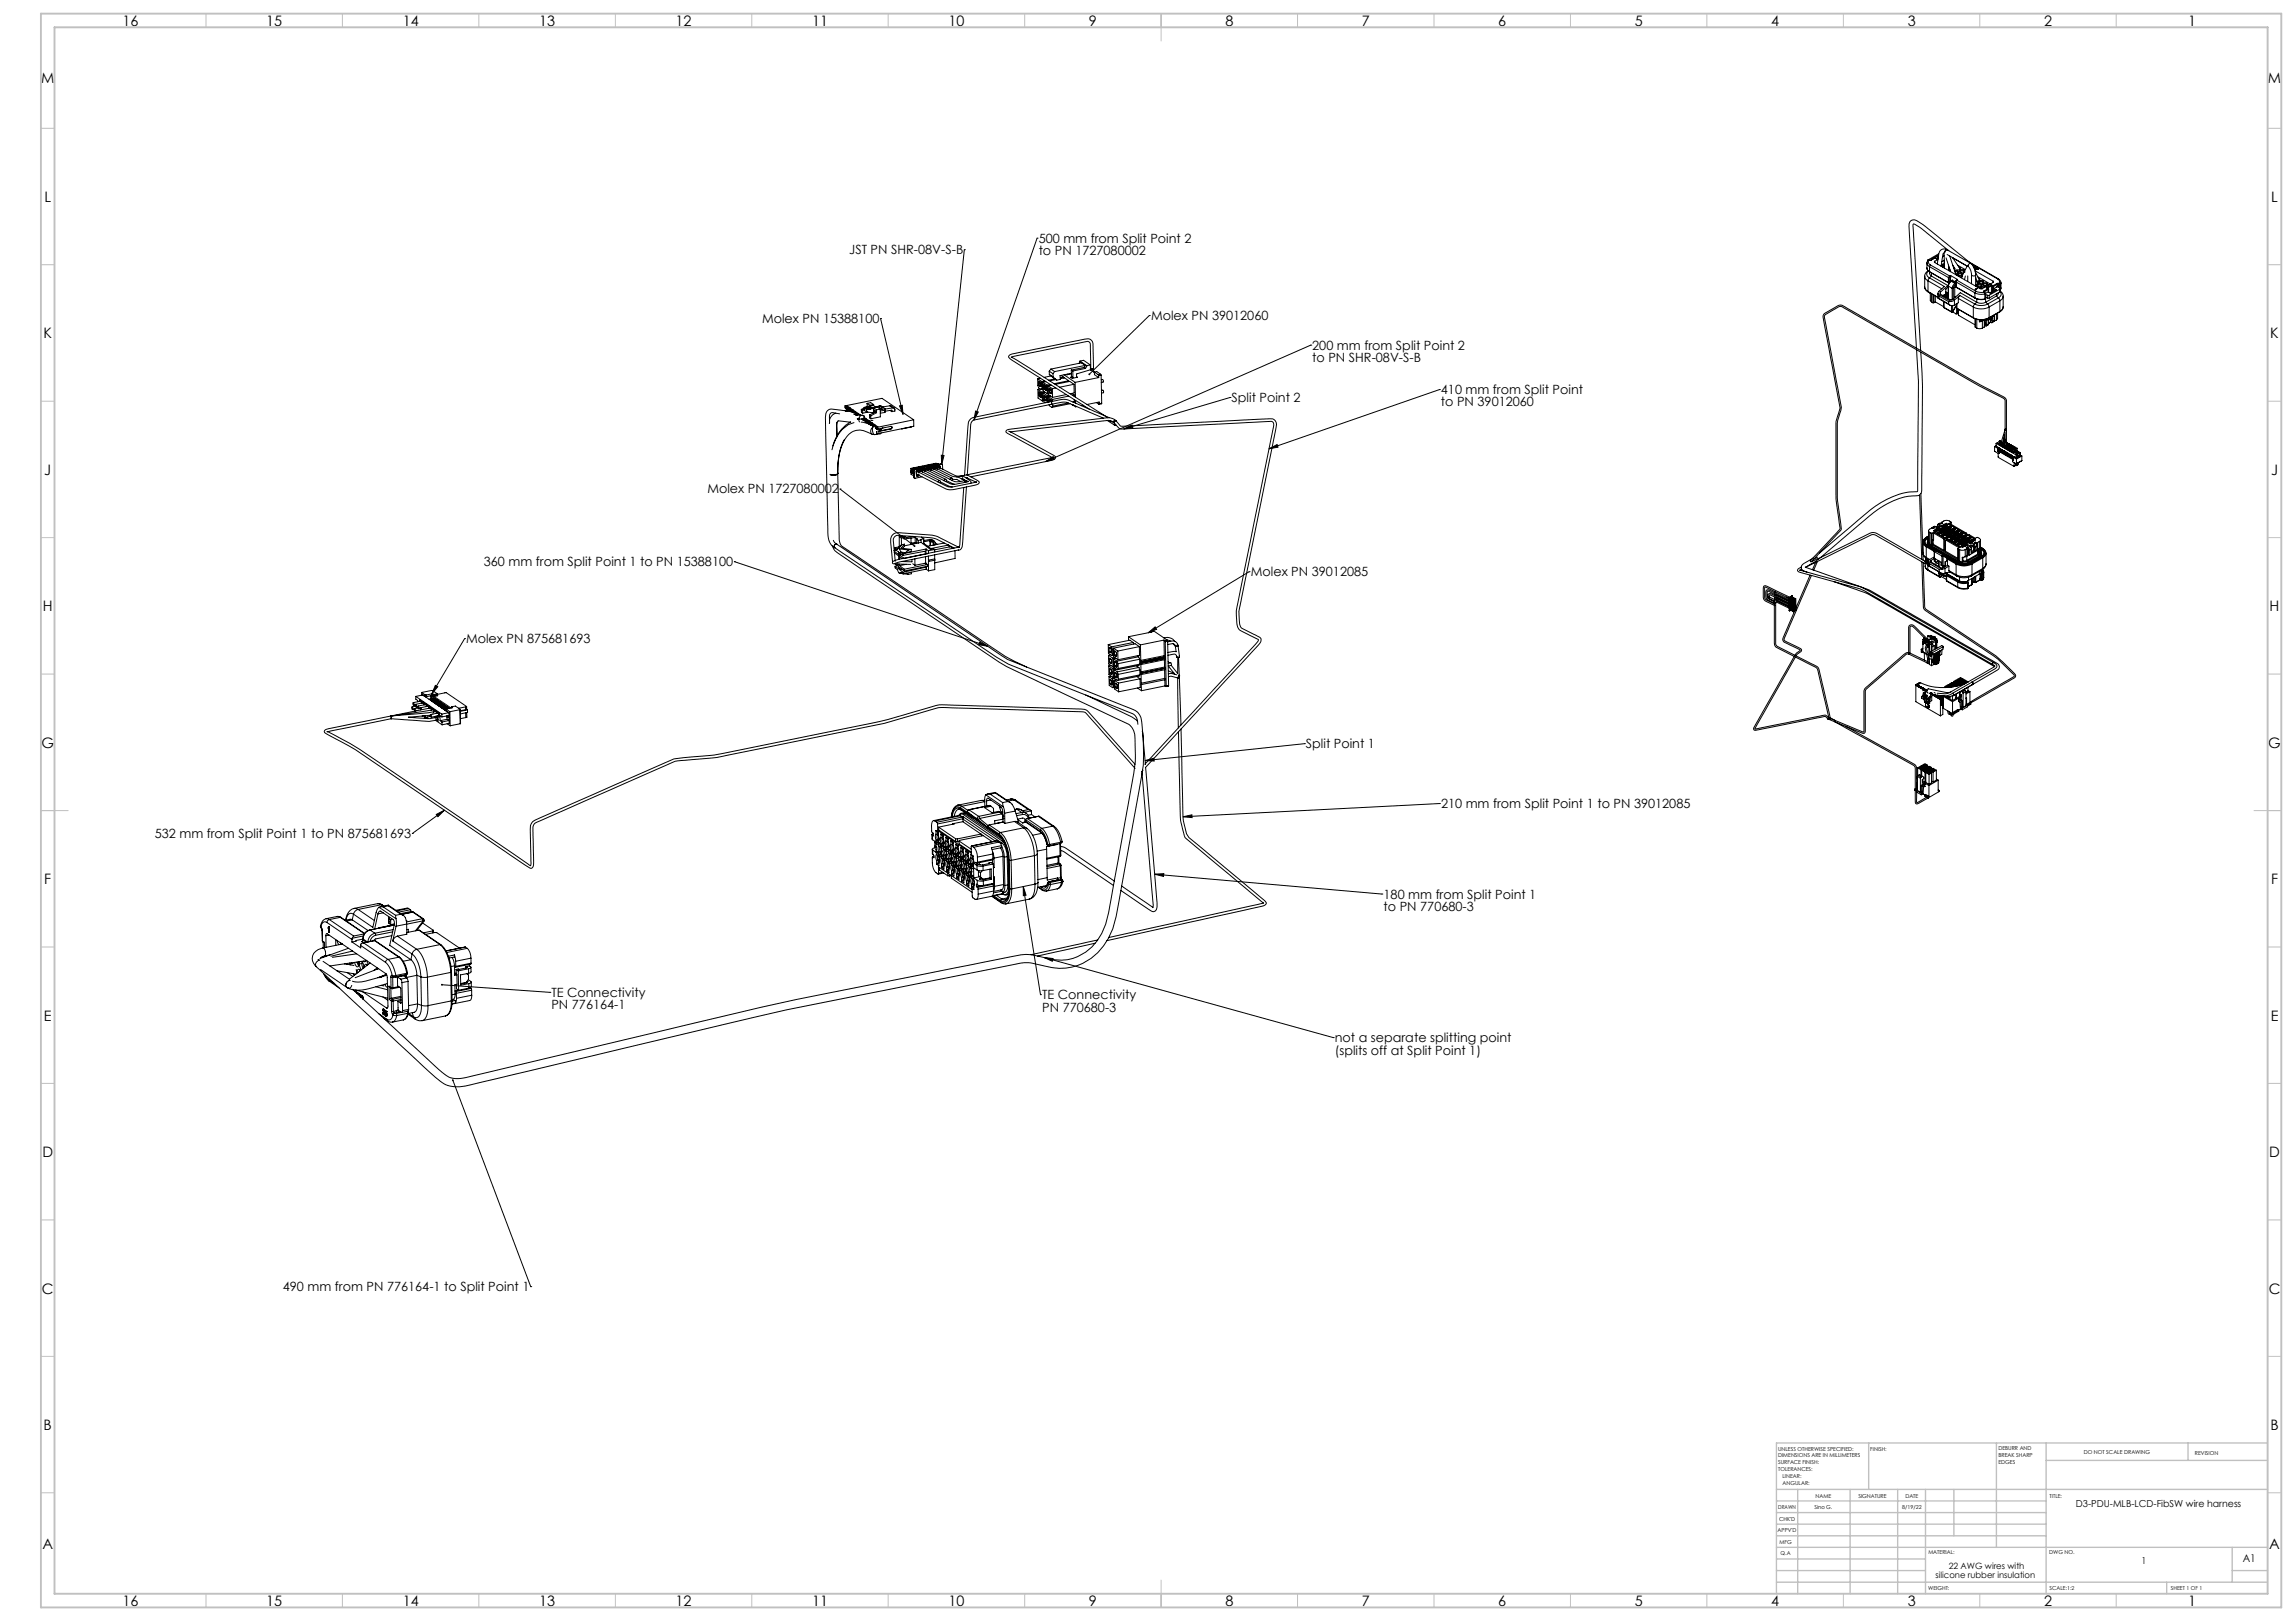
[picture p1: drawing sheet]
<svg xmlns="http://www.w3.org/2000/svg" width="841mm" height="594mm" viewBox="0 0 841 594" stroke-linecap="round" stroke-linejoin="round" font-family="sans-serif">
<defs><g id="words">
<g font-size="5.3">
<text x="44.8" y="9.5">16</text>
<text x="97.6" y="9.5">15</text>
<text x="147.6" y="9.5">14</text>
<text x="197.6" y="9.5">13</text>
<text x="247.6" y="9.5">12</text>
<text x="297.6" y="9.5">11</text>
<text x="347.6" y="9.5">10</text>
<text x="399.1" y="9.5">9</text>
<text x="449.1" y="9.5">8</text>
<text x="499.1" y="9.5">7</text>
<text x="549.1" y="9.5">6</text>
<text x="599.1" y="9.5">5</text>
<text x="649.1" y="9.5">4</text>
<text x="699.1" y="9.5">3</text>
<text x="749.1" y="9.5">2</text>
<text x="801.8" y="9.5">1</text>
<text x="15.1" y="30.6">M</text>
<text x="831.1" y="30.6">M</text>
<text x="16.3" y="74">L</text>
<text x="832.3" y="74">L</text>
<text x="16" y="124">K</text>
<text x="832" y="124">K</text>
<text x="16.2" y="174">J</text>
<text x="832.2" y="174">J</text>
<text x="15.7" y="224">H</text>
<text x="831.7" y="224">H</text>
<text x="15.2" y="274">G</text>
<text x="831.2" y="274">G</text>
<text x="16.2" y="324">F</text>
<text x="832.2" y="324">F</text>
<text x="16.1" y="374">E</text>
<text x="832.1" y="374">E</text>
<text x="15.5" y="424">D</text>
<text x="831.5" y="424">D</text>
<text x="15.4" y="474">C</text>
<text x="831.4" y="474">C</text>
<text x="16" y="524">B</text>
<text x="832" y="524">B</text>
<text x="15.5" y="567.6">A</text>
<text x="831.5" y="567.6">A</text>
<text x="44.8" y="588.5">16</text>
<text x="97.6" y="588.5">15</text>
<text x="147.6" y="588.5">14</text>
<text x="197.6" y="588.5">13</text>
<text x="247.6" y="588.5">12</text>
<text x="297.6" y="588.5">11</text>
<text x="347.6" y="588.5">10</text>
<text x="399.1" y="588.5">9</text>
<text x="449.1" y="588.5">8</text>
<text x="499.1" y="588.5">7</text>
<text x="549.1" y="588.5">6</text>
<text x="599.1" y="588.5">5</text>
<text x="649.1" y="588.5">4</text>
<text x="699.1" y="588.5">3</text>
<text x="749.1" y="588.5">2</text>
<text x="801.8" y="588.5">1</text>
</g>
<g font-size="4.7">
<text x="380.6" y="88.9">500 mm from Split Point 2</text>
<text x="311.2" y="93.2">JST PN SHR-08V-S-B</text>
<text x="380.6" y="93.5">to PN 1727080002</text>
<text x="279.3" y="118.4">Molex PN 15388100</text>
<text x="421.8" y="117.4">Molex PN 39012060</text>
<text x="480.9" y="128.1">200 mm from Split Point 2</text>
<text x="480.9" y="132.6">to PN SHR-08V-S-B</text>
<text x="451.3" y="147.3">Split Point 2</text>
<text x="528" y="144.4">410 mm from Split Point</text>
<text x="528" y="149">to PN 39012060</text>
<text x="259.2" y="180.8">Molex PN 1727080002</text>
<text x="177.3" y="207.5">360 mm from Split Point 1 to PN 15388100</text>
<text x="458.4" y="211.2">Molex PN 39012085</text>
<text x="170.8" y="235.8">Molex PN 875681693</text>
<text x="478.6" y="274.2">Split Point 1</text>
<text x="528.1" y="296.2">210 mm from Split Point 1 to PN 39012085</text>
<text x="56.7" y="307.1">532 mm from Split Point 1 to PN 875681693</text>
<text x="507" y="329.3">180 mm from Split Point 1</text>
<text x="507" y="333.8">to PN 770680-3</text>
<text x="202.1" y="365.3">TE Connectivity</text>
<text x="202.1" y="369.8">PN 776164-1</text>
<text x="381.9" y="366.2">TE Connectivity</text>
<text x="381.9" y="370.7">PN 770680-3</text>
<text x="489.1" y="381.9">not a separate splitting point</text>
<text x="489.1" y="386.4">(splits off at Split Point 1)</text>
<text x="103.6" y="473.1">490 mm from PN 776164-1 to Split Point 1</text>
</g>
<text font-size="3.9" x="821.9" y="572.5">A1</text>
<g font-size="3.5">
<text x="760.7" y="552.3">D3-PDU-MLB-LCD-FibSW wire harness</text>
<text x="784.7" y="573.2">1</text>
</g>
<g font-size="3.2">
<text x="714.1" y="574.9">22 AWG wires with</text>
<text x="709.3" y="578.1">silicone rubber insulation</text>
</g>
<g font-size="2">
<text x="651.6" y="531.6">UNLESS OTHERWISE SPECIFIED:</text>
<text x="685.4" y="531.6">FINISH:</text>
<text x="732.3" y="531.5">DEBURR AND</text>
<text x="732.3" y="534">BREAK SHARP</text>
<text x="763.6" y="533">DO NOT SCALE DRAWING</text>
<text x="804.3" y="533.2">REVISION</text>
<text x="651.6" y="534.1">DIMENSIONS ARE IN MILLIMETERS</text>
<text x="651.6" y="536.6">SURFACE FINISH:</text>
<text x="651.6" y="539.1">TOLERANCES:</text>
<text x="732.3" y="536.5">EDGES</text>
<text x="653.2" y="541.6">LINEAR:</text>
<text x="653.2" y="544.1">ANGULAR:</text>
<text x="665.3" y="549">NAME</text>
<text x="681" y="548.9">SIGNATURE</text>
<text x="698.2" y="548.9">DATE</text>
<text x="751.1" y="548.9">TITLE:</text>
<text x="651.6" y="553.1">DRAWN</text>
<text x="651.9" y="557.3">CHK'D</text>
<text x="664.9" y="553.1">Sino G.</text>
<text x="697.1" y="552.9">8/19/22</text>
<text x="651.4" y="561.4">APPV'D</text>
<text x="652.1" y="565.8">MFG</text>
<text x="652.5" y="570">Q.A</text>
<text x="706.6" y="569.5">MATERIAL:</text>
<text x="751" y="569.5">DWG NO.</text>
<text x="706.6" y="582.5">WEIGHT:</text>
<text x="751.1" y="582.6">SCALE:1:2</text>
<text x="795.5" y="582.6">SHEET 1 OF 1</text>
</g>
</g></defs>
<g fill="none" stroke="#000" stroke-width=".37">
<path d="M353.4 91.5h.1M353.4 91.5l-8.3 78.7M380 87.3h.1M380 87.3l-23.1 66.6M706.1 96.4l.2 .6 .8 .7M706.1 98.2l.2 .6 .8 .7M706.1 96.4v1.8M706.2 98.2l.1 .6 .8 .9M706.5 95.4l-.4 1M706.5 95.4h.1M706.5 99.2l-.9 .9-.3 1.1M706.6 99.3a1.39 1.39 0 0 0-.5 1.4 1.39 1.39 0 0 0 .9 1.1"/>
<path d="M706.8 95.3a1.22 1.22 0 0 0 .6 1.8M706.8 95.3l-.3 .1M706.8 95.3h.2M706.8 95.3l.1 .1M706.9 95.4h.7M706.9 95.4h.1M707 95.3l-.5 .1M707 95.3v.1M707 95.4h.5M707.1 99.5v.2M707.1 97.7v1.8M707.1 97.7l6.9 4"/>
<path d="M707.1 99.5l6.9 4M707.1 99.7v.8l.7 .7M707.1 99.7l7.1 4M707.4 97.1l-.3 .6M707.4 97.1l7.1 4.1M707.5 95.4h.1M707.9 94.9v.1M707.9 95l.1 .1M708.9 94.5h.3M708.9 94.5h.1M708.9 94.5l-1.4 .9M709 96.2l16.6 9.6h.8"/>
<path d="M709 95.7v.5M709 94.5h.2M709 94.5l-1.4 .9M709 94.5l.6 .4M709.2 94.5l.4 .3M709.6 94.8v.1M709.8 93.8h.2M709.8 93.8v.9M709.8 93.8l-1.9 1.1M710 93.8v.7M710 93.8l.4 .2M710.2 95.1l-1.2 .6"/>
<path d="M710.2 94.5l-.6 .4M710.3 94.4l-.7 .4M710.4 93l-3.9 2.2-.1 .4M711.3 97.5l.7-4.5 .4-.3 .1 5.5M711.3 97.4l.1 .2M711.9 97.9l.6 .1M712 96.8l-.2 .6 .7 .3M712 96.8v.4M712 97.2l-.2 .2M712.4 93.8l-.6 .3M712.5 95.8v.4M712.5 95.3l-.9 .6"/>
<path d="M712.5 96.7l-.5 .1M712.5 97.1l-.5 .1M712.6 92.4h.1M713.1 94.5l1.7 5M713.5 91.5a2.07 2.07 0 0 0-2.2 .1 2.07 2.07 0 0 0-.9 2l-.5 3.2M713.5 91.5l-.5 .3-.4 .7M713.5 93.3l7.4 4.2-2.2 4.3M713.5 91.5l7.8 4.5M714 97.2l.1 1.9M714 97.5h.1M714 97.9h.2M714.1 98.9l.1 .3"/>
<path d="M714.1 91.9l-6.6-5.4a17.7 17.7 0 0 0-6.4-4.4l2.7 46.4M714.4 98.5h-.3M714.5 93.8l2.2 6.9M714.6 98.8v.2M714.7 99.5h.1M715.5 94.4l2.7 4-.1 .4M715.6 97.2l.9 1.4M715.6 94.5l5.3 3M715.9 98.1h.3M716 98.4l.4 .4-.2 .3M716.2 98.9l.1 .1M716.3 99.2h.9l.6 .4-.3 .4-.9 .1"/>
<path d="M716.4 99.6l.8-.1 .5 .3M717.4 97.2l2.8 1.6M717.9 97.9l.5 .3v.4l-.5 .3-.9-.1M718.1 99a.92 .92 0 0 1 1-.3 .92 .92 0 0 1 .7 .7 .92 .92 0 0 1-1 .4 .92 .92 0 0 1-.7-.8zM718.2 98.5l.2 .1M718.3 99.3l.7-.2 .8 .3M718.3 98.8v.5M718.3 99.3l-.2 .1M719.8 99.7l-.3 .5M719.8 99.7h.1M721.2 97.4l.1 .1M721.2 97.3l.1 .2z"/>
<path d="M721.5 97.9l.7 1.4 .3 1.4M721.5 95.9l10.7 6.2M721.8 96.5l.5 .1M722.1 96.5h-.1M722.3 96.6l-13.7-11.1a26.2 26.2 0 0 0-7-4.9h-.6a1.66 1.66 0 0 0-1.4 1.4l2.7 45.6M722.3 96.6a6.4 6.4 0 0 1 1.7 4.1M722.4 96.7l9.5 5.5M722.5 96.8a.71 .71 0 0 0-1-.2 .71 .71 0 0 0-.2 .9M723 97.5l.4 .1M723.4 97.6l-.1 .3M723.4 97.6l-.2 .3 .4-.2 .3 .2M723.7 98.4l.4 .3"/>
<path d="M723.8 99.2l6.6 3.8M723.8 99.5l1.5 3M723.9 97.9h.1M723.9 97.9l-.5 .3M723.9 97.9l.4 .2M723.9 97.9l-.2 .5M724.1 98.7h.1M724.2 98.3h.1M724.3 98.1l.7 .4M724.3 98.1v.1M724.3 98.1h.1M725 98.5v.1"/>
<path d="M725 98.5l-.9 .2M322.7 116.7h.1M322.7 116.7l8.2 35.1M421.1 115.6h.1M421.1 115.6l-21.9 21.6M705.3 105.2l.4 1 .8 .8M705.3 101.2a1.83 1.83 0 0 0 1.2 1.7M705.3 105.2a1.83 1.83 0 0 0 1.2 1.6M705.3 101.2v4M706.5 106.8v.2M706.5 102.9v3.9M706.5 102.9l5.1 2.9"/>
<path d="M706.5 106.8l3.6 2.1M706.5 107l3.6 2M707 101.8l5.5 3.2-2.2 2-.2 .7M707 101.8l-.5 1.1M707.4 107.4v2.6l.4 .6M707.4 107.5h.1M707.8 100v1.2M707.8 107.7v2.9M707.8 101.2l6 3.4M707.8 101.2l-.8 .6M707.8 110.6l.5 .3M708.3 110.9h.4"/>
<path d="M708.3 108v2.9M708.7 108.2v2.7M709.2 108.5v2.1M709.2 110.6l3.1 1.8M709.2 110.6l-.5 .3M710.1 107.6v1.5l.5 .3M710.1 107.7l.5 .8M710.1 107.7l4.8 2.8M710.2 109.3l4.4 2.6M710.6 108.5v.9M710.6 108.5l3.5 2.1M710.6 109.4l3.5 2"/>
<path d="M711.1 107l-.2 .4 .2 .4M711.1 107.8l4.1 2.1 3.2-2.6 6 3.5M711.1 107v.8M712 108.3l.5-.3v.4M712.3 112.5l.1 .3M712.3 112.5l.1 .1M712.3 110.5v2M712.4 112.6v.2M712.4 110.6v2M712.4 112.6l2.7 1.6M712.4 112.8l2.8 1.6M712.5 108.4l-.1 .1"/>
<path d="M712.5 108.4l.5 .3M713 107.8l.9 .5M713 106.9l.9 .5M713 107.1l.9 .6M713 108.7l-.1 .2M713 107.5l.9 .5M713.6 108.8l.3 .1M713.6 108.3v.9M713.6 108.3l-.6 .4M713.6 108.3l-.5-.3-.6 .4M713.6 108.5l.3 .1M713.8 104.6v.7l-.8 .7v2.1"/>
<path d="M713.8 104.6l-2.7 2.4M713.9 104.7l.1 .2M713.9 104.7v4.7M713.9 109l-.3 .1M714 103.5l.2 .2M714 101.7v1.8M714 104.9v4.6M714 104.9l1.4 .7M714.1 111.4l1 .6M714.1 110.6v.8M714.3 101.3l-.3 .4M714.3 101.3v2.3"/>
<path d="M714.5 101.2l-.2 .1M714.8 101l2.5 1.4-.3 .2M714.8 101l-.3 .2M714.8 101v2.1M714.9 103l-.7 .9-.3 .8M714.9 103l.1 .1M714.9 110.5l-.8 .1M715 103.1l-.7 .8-.3 1M715 103.1l1.4 .8M715.1 103h.1M715.1 103h-.2M715.1 114.2h.4"/>
<path d="M715.1 114.2l.1 .2M715.1 112v2.2M715.2 103l1.4 .7M715.2 103l-.2 .1M715.4 105.6h.4M715.4 105.6v4.2M715.4 102.7l-.3 .3M715.4 102.7l-.2 .3M715.4 102.7l1.3 .7M715.6 114.3h.1M715.5 112v2.2M715.6 114.3l-.4 .1"/>
<path d="M715.6 114.3l1.2 .7M715.8 109.6l-.6 .3M715.8 109.6h.1M715.8 105.6v4M716.2 110l-1.3 .5M716.2 111.8l-1.1 .2M716.2 110v1.8M716.3 108.8l.2 .1M716.4 103.9l-.7 .7-.3 1M716.4 103.9l.2 .3M716.6 103.7l.1 .2M716.6 103.7l-.2 .2"/>
<path d="M716.6 104.2l-.6 .6-.2 .8M716.6 104.8h.1M716.7 100.4l.4 .5M716.7 105.2l7.1 4M716.7 104.7l-.4 .5v3.8M716.7 103.6l-.1 .1M716.7 103v2.3M716.7 104.2h-.1M716.8 105.2l6.9 3.9M716.8 105.2h-.1M717 102.6l-.2 .7 6.9 4M717 111.7l-1.5 2.5z"/>
<path d="M717 102.6l7 4.1M717 111.4l.1 .1M717.1 113l6.1 3.6M717.1 111.4l-.3 3.6M717.1 113l6 3.4M717.1 111.2v1.8M717.2 114.8l.4 .3M717.4 113.2v1.5M717.4 114.7l-.6 .3M717.4 114.7l-.2 .1M717.4 100.3a.92 .92 0 0 1 1-.4 .92 .92 0 0 1 .7 .7 .92 .92 0 0 1-1 .4 .92 .92 0 0 1-.7-.7zM717.5 101.1l1 .6"/>
<path d="M717.6 100.5l.7-.2 .8 .3M717.6 100.1v.4M717.6 109.4v1.5l-1.4 .9M717.6 113.3l.2 2.3 6 3.5M717.6 109.4l5.5 3.1M717.6 100.5l-.2 .1M718.1 108.3l-.5 1.1M718.1 108.3l5.6 3.1M718.1 108.3l-1.9 1.7M718.9 101.5h.1M719 100.9l-.1 .6M719 100.9v.2"/>
<path d="M719.2 100.8l-.2 .1M720.2 101.1l-.3 1.4M721.1 101.1v2.1M722.5 100.7a.9 .9 0 0 0 1.5 0M722.5 100.7v3.3M723.1 112.5a6.3 6.3 0 0 0 5.8 0M723.1 116.4a6.3 6.3 0 0 0 5.8 0M723.1 116.4l.1 .2M723.1 112.5v3.9M723.2 116.6a6.4 6.4 0 0 0 5.7 0M723.7 111.4l-.6 1.1M723.7 111.4a5.2 5.2 0 0 0 4.7 0"/>
<path d="M723.7 107.3a5.2 5.2 0 0 0 3.7 .4M723.7 109.1a5.2 5.2 0 0 0 3.7 .4M723.7 109.1l.1 .1M723.7 107.3v1.8M723.8 109.2l1.5 .5 2.1-.1M723.8 119.8l.1 .1M723.8 116.8l.1 3.1M723.8 106l.1 .1M723.9 119.9l.5 .3M723.9 106.1h.1M723.9 106.1h.2M724 101.6l.6 2.4"/>
<path d="M724 104.6l.1 .3M724 100.7v4.1M724 106.7l-.3 .6M724 106.7l1.5 .4 1.6-.1M724.1 106l-.2 .1M724.1 106v.1M724.4 110.8a3.6 3.6 0 0 0 3.2 0M724.4 110.8l-.7 .6M724.4 109.5v1.3M724.4 117v3.2M724.5 103.3l.2 .6-.7 .3M724.5 104.3a.91 .91 0 0 1 1-.4 .91 .91 0 0 1 .7 .8 .92 .92 0 0 1-1 .4 .92 .92 0 0 1-.7-.8z"/>
<path d="M724.5 105.6l-.7 .4M724.5 105.6h.1M724.6 105.2l.7 .2 .2 .4M724.6 105.6l-.5 .4M724.6 105.6l-.5 .5M724.6 103.8l.1 .1M724.7 104.6l1-.1 .5 .2M724.7 104.2v.4M724.7 104.6l-.2 .1M724.7 101.4l4.7 2.7M725 102l.5 .3v.4l-1.1 .3M725.2 103.1a.91 .91 0 0 1 1-.4 .91 .91 0 0 1 .7 .8 .92 .92 0 0 1-1 .4 .92 .92 0 0 1-.7-.8z"/>
<path d="M725.3 102.5v.3M725.3 102.5l.2 .2M725.3 117.2v.7M725.4 103.4l.7-.2 .8 .3M725.4 102.9v.5M725.4 103.4l-.2 .1M726.1 105l-.2 .5 .5 .3M726.1 105l.7-.2 .8 .3M726.1 105v.4M726.1 105.4l-.2 .1M726.4 117.6l-1.1 .3M726.4 117.6v2.6"/>
<path d="M726.6 103.9a.94 .94 0 0 1 1-.3 .94 .94 0 0 1 .7 .7 .94 .94 0 0 1-1 .4 .94 .94 0 0 1-.7-.8zM726.8 104.2l.7-.2 .8 .3M726.8 117.2h-1.2v.6l-.3 .1M726.8 103.7v.5M726.8 104.2l-.1 .1M727 106.6v.4M727 106.6l.2 .3M727.1 107l.3 .7M727.1 107h.1M727.1 117.3v2.5M727.1 117.3l-.7 .3M727.1 119.8l-.7 .4"/>
<path d="M727.2 107h-.2M727.2 107h.1M727.2 107l.3 .6M727.2 118.7l.1 .1M727.2 106.9l-.1 .1M727.2 106.9v.1M727.3 105.3l-1.2 .1M727.3 118.8h.1M727.4 109.5v.1M727.4 107.7v1.8M727.5 117l.1 1.6M727.5 109.4l-.1 .2"/>
<path d="M727.5 107.6l-.1 .1M727.5 109.4l-.1 .1M727.5 107.6v1.8M727.5 107.8l.7 .4M727.5 108.8l.7 .4M727.6 117l.5 .3M727.6 109h-.1M727.6 118.6l-.3 .2M727.6 109v1.8M727.6 110.8l.8 .6M727.6 118.3l-.4 .3M727.7 108.9l-.2 .1"/>
<path d="M727.7 108.9l-.1 .1M727.9 105.4l.3 .1M727.9 105.4l.6 .4M728.1 119.1l-.3 .4-.6-.3M728.1 117.3v1.8M728.2 105.5l.4 .3M728.2 104.6l-.2 .3M728.2 108.2h.7M728.2 109.2h.7M728.2 104.6v.1M728.2 108.2v1M728.4 111.4l.5 1.1"/>
<path d="M728.5 105.8l.2 .3M728.5 105.8h.1M728.5 105.8l-1.5 .8M728.6 105.8l.1 .2M728.7 106.1l-1.5 .8M728.7 106.1v.9M728.7 118.4h.1M728.7 118.7l-.8 .7M728.7 118.7l-.6 .4M728.7 106v.1M728.7 106v1.1M728.8 104.4l-.6 .2"/>
<path d="M728.9 116.4v.2M728.9 112.5v3.9M728.9 108.2v1M729.3 118.1l-.6 .3M729.7 117.5l-.4 .6M729.7 117.2h.1M729.7 117.4l-.2 .3M729.7 116.8v.7M729.7 117.4v.1M729.8 104.4v.4M729.8 104.4l.5 .3M729.8 104.4l-1.9 1"/>
<path d="M729.8 107l.2 .2M729.8 107l-.6 .3M729.8 104.8v2.2M729.8 104.8l.3 .2M729.8 104.8l-1.5 .8M730.1 117.9l-.2 .4-.6-.2M730.1 117.9v-1.4l-1.4 .8v1.4M730.1 105h.4M730.1 105v2.1M730.3 104.7l-.2 .3M730.3 104.7l.2 .3M730.4 103v.5"/>
<path d="M730.4 103.5l-4 2.3M730.5 115.6l.2 .2M730.5 105v1.8M730.5 115.6h.1M730.7 105.7v1M730.7 105.7l.8 .5M730.7 117.5l-.7 .7M730.7 115.8l-2.6 1.5M730.7 115.8v1.7M730.7 117.5l-.6 .4M730.9 117.6l-.2 .1M730.9 115.4v2.2"/>
<path d="M731.5 106.3l-2.1 1.1-.8-.4-1.1 .6M731.5 106.2v.1M731.6 108.5l-4 2.3M731.6 108.5l.7 .6M731.6 117.3l-.7 .3M731.6 107.7v.8M731.6 115v2.3M731.8 103.9h.7M731.8 103.9l.1 .3M731.8 103.9l-1.5 .8M731.9 105l-1.2 .7M731.9 105l1 .6-.1 .4"/>
<path d="M731.9 102.2a1.17 1.17 0 0 1 .6 1.7M731.9 104.2h.4M731.9 104.7h.4M731.9 104.2v.5M731.9 104.2l-1.4 .8M731.9 104.7v.3M732 114.7v2l-.4 .6M732.2 102.1l.7 .6 .3 1M732.2 102.1l-.3 .1M732.2 104.6v.6M732.3 107.3l-.2 .7-.5 .5M732.3 104.2v1"/>
<path d="M732.3 104.2h.1M732.3 109.1l.6 1.1M732.3 109.1l-3.9 2.3M732.4 104.2l.1 .3M732.5 103.9l-.2 .3M732.5 103.9h.1M732.5 103.9l.4 .6M732.5 103.9l-.1 .3M732.5 104.5v.9M732.8 114.3l-3.9 2.3M732.8 106l-3.9 2.2M732.8 106v1"/>
<path d="M732.8 107l-3.9 2.2M732.9 114.2l-.1 .1M732.9 110.2v4M732.9 110.2l-4 2.3M732.9 114.2l-4 2.2M732.9 104.5h-.4M732.9 104.5v1.1M733 106.6l.8 1 .3 .9M733 106.8l-.2 .2M733 106.8l.3 1.3-1 1M733 105.8v1M733.2 105.5l-.2 .8"/>
<path d="M733.2 103.7l-.3 .8M733.2 103.7v1.8l-.2 .8M734.1 112.4l-.2 .8-1.1 1.1M734.1 108.5a1.83 1.83 0 0 1-1.2 1.7M734.1 108.5v4a1.92 1.92 0 0 1-1.2 1.7M380.3 138.8l1.5 1M380.3 138.8v2.4l.3 1 .9 .6M381.2 138.6l-.9 .2M381.8 139.8v2.5M382.9 139.6l-1.1 .2M383.3 139.8l-1.1 .3M384.5 136l1.4 .9"/>
<path d="M384.5 136v1.2M384.5 137.2l1.4 1M384.5 137.2l2.7 2.1M385.1 135.2l-.6 .8M385.1 135.2l1.4 1M385.2 137.8l-2.6 .5M385.9 136.9v1.3M385.9 138.2l1.3 1.1M386.5 136.2l-.6 .7M386.6 138.8l-2.3 .5M387 139.1l-2.3 .5M388.5 138.8l1.6-.3 1.5 1"/>
<path d="M388.8 137.6l.9 .6M389.7 138.2v.3M389.7 138.2l-1.2 .3M389.9 137.3l4.1 2.8M390.8 137.2l.2 .1M391.2 137.1l-.2 .2M391.6 139.5l.1 .3M391.6 139.5l-5.3 1.1M392.6 135.6v2.3M392.6 135.6l.5 .4M392.6 137l-1.6 .3M392.6 136.8l-4.2 .8 .2 1.4-1.4 .3"/>
<path d="M392.6 137.9l-.2 .3 .5 .4M392.6 137.9l.6 .4M393.1 136l.1 2.3M393.2 138.3l-.3 .3M394.5 138l.3 .2M394.5 138.1l.3 .1M394.8 138.2l-1.9 .4M395.7 132.3l1.4-.3 2.5 1.7M395.7 132.3l2.5 1.7M395.7 132.6l.6 .4M395.7 132.3v.3M395.7 132.6l-.3 .5"/>
<path d="M396.3 133l1.4 .9M396.3 133l-11.2 2.2M397.3 134.6l-4.7 1M397.3 134.6l.5 .4M397.7 133.9l-11.2 2.3M397.7 133.9l-.4 .7M397.7 133.9l.5 .4M397.8 135l-4.7 1M398.2 134.3l-.4 .7M398.2 134v.3M399.6 133.7l-1.4 .3M399.6 133.7v1.8"/>
<path d="M399.6 135.5l-5 1.5-.1 1M399.6 135.5l1.4 1M399.7 135.1l-.1-9-.4-.7-.6-.3-28 5.8 35.4 22.2M399.7 135.1v.5M399.7 135.1l.7 .1M399.8 135l.6 .2M400.7 135l-.3 .2M400.7 135l-.1-6.2a5.5 5.5 0 0 0-.5-4 2.28 2.28 0 0 0-2.6-.5l-23.6 4.8a8 8 0 0 0-4.1 1.2l-.2 .3a3.9 3.9 0 0 0 2.5 2.2l27.1 17.1M400.7 135l-.2 1.1M400.7 135l.1 1.3M401 136.3l.1 1 1.5 1.1M401 136.3l1.4 1"/>
<path d="M401 136.3l.9-.1 1.4 1M402.4 137.3l.2 .4M402.6 137.7v.7M402.6 138.4l-8.6 1.7M403.3 137.2l.2 .3M403.3 137.2l-.9 .1M403.5 137.5l-.9 .2M403.5 137.5l.2 10.3M403.5 139.1h.6l.2 .4v.5l-.8 .2M480.3 126.5h.1M480.3 126.5l-97.1 42.6M702.3 128.2a415.1 415.1 0 0 1 .5 40.2l-.1 11.7a28.9 28.9 0 0 0-17.1 6.6l-18.8 15.9"/>
<path d="M703.9 129.1l.6 12.3-.3 33.6a16.2 16.2 0 0 1-.3 6M724.4 120.2l1 .3 1-.3M303.9 155.1h.1M306.3 151.4a3.2 3.2 0 0 0-2.3 2.5M306.6 154.7l.1 5.4M307.7 151.7l-1.8-.4a1.4 1.4 0 0 0-1.7 .3 1.4 1.4 0 0 0-.2 1.6v1.8M309.7 148.7l.1 .1M309.7 148.7l13.5-2.7 11.6 7.8M309.7 148.7l.1 .8M309.7 150.4v.1M309.8 148.8v.7M309.8 149.5h.2"/>
<path d="M309.9 149.4l.7 .4M309.9 149.4l.5 .5M310.4 148.7l.9 .6-.6 .1M310.4 148.7l-.6 .1M310.4 148.7l.1 .5M310.4 149.9h.2M310.5 149.2l.2 .2M310.5 149.2l-.6 .2M310.6 149.9h-.2M310.6 149.8v.1M310.7 149.4l.3 .2M310.7 149.4v.7l.3 .2"/>
<path d="M310.7 149.8h-.1M310.7 149.9h-.1M310.8 150.2l-1.1 .2M310.9 150.2l-1.2 .2M311 149.6v.7M311.1 150.1l.6 .5M311.1 150.2l.2 .2M311.1 150.1v.1M311.1 150.3h-.1M311.3 150.4l.3 .3M311.3 150.4l-1.5 .3M311.5 149.5l.9 .6-.5 .1"/>
<path d="M311.5 149.5l-.5 .1M311.5 149.5l.1 .5M311.6 150.7h.1M311.6 150.7l.2 .1M311.6 150l.3 .2M311.6 150l-.5 .1M311.7 154.6a14.3 14.3 0 0 0-6.5 8.8M311.7 150.7h-.1M311.7 154.7l-4.6-.4a3.7 3.7 0 0 0-.5 3l.1 2.5M311.7 150.7h.2M311.7 150.6v.1M311.8 150.8h.1"/>
<path d="M311.9 150.2l.2 .2M311.9 150.2v.7M311.9 150.6h-.2M312.1 150.4v.5M312.2 150.9l.3 .2M312.2 150.9v.2M312.7 150.3l.8 .6-.5 .1M312.7 150.3l-.6 .1M312.7 150.3l.1 .5M312.8 150.8l.2 .2M312.8 150.8l-.6 .1M312.9 154.9a10.9 10.9 0 0 0-7.4 7.9l-.6 2"/>
<path d="M313 151h.1M313.1 151.9l3 .3M313.4 151.7l.8 .4M313.4 151.7l.5 .6M313.5 151.1l-7.6-1.1a2.32 2.32 0 0 0-3.3 1.5l-.1 1.5 .9 40.5a7.3 7.3 0 0 0 2 6.8l.5 .4M313.9 151.1l.8 .6-.6 .1M313.9 151.1l-.6 .1M313.9 151.1l.1 .5M313.9 151.6l-.2-.4-.4-.1-.4 .7M314 151.6l.2 .2M314 151.6l-.6 .1M314.1 151.8l.4 .2"/>
<path d="M314.1 151.8l.1 .2M314.2 153.4v.3M314.2 153.4l.3 .2M314.5 152h.1M315 153.3l-.8 .1M315 151.9l.3 .2M315 151.9l-.5 .1M315 151.9v.2M315.6 154.7l2.8 .7M315.6 153.5l-.9 .2M315.6 150l.1 1.1 .4 .3M315.6 150l.5 .3"/>
<path d="M315.9 153.4l.5 .4M315.9 153.5l.3 .4M316.1 150.3v1.1M316.2 153.9h.2M316.3 153.8l-.1 .1M316.3 152.7l.7 .5-.5 .1M316.4 153.3h.1M316.4 153.8v.1M316.5 153.3l.3 .3M316.5 153.3v.8M316.5 153.7l-.1 .1M316.5 153.8l-.1 .1"/>
<path d="M316.7 149.5l.2-.3 1 .7M316.7 149.5l.9 .6M316.7 149.5v.8l.9 .7M316.7 150l-.6 .3M316.7 149.5l-1.1 .5M316.8 153.6v.6M316.8 152.7a1.35 1.35 0 0 0-1.9 0 1.35 1.35 0 0 0 .1 1.9M316.9 154.1l.7 .4M316.9 154.1l.2 .2M317.1 154.3v.1M317.1 154l-.2 .1M317.2 149.4h.1"/>
<path d="M317.3 149.4l.4-.3 .9 .6M317.3 153.5l.9 .5-.6 .2M317.3 153.5l-.5 .1M317.3 153.5l.1 .3M317.3 154.6l.1 .1M317.3 149.4l.9 .6M317.4 154.7h.1M317.4 154.7h.2M317.6 154.7h.1M317.6 154.5v.2M317.6 150.1v.9M317.6 151l2.5 .3"/>
<path d="M317.6 154.2l.3 .1M317.6 154.2l.1 .7 .3 .1M317.6 154.5h.1M317.7 147.8l1.1 .7M317.7 147.8l1.4-.2 1 .6M317.7 147.8l.1 1.1M317.8 148.9l.3 .2M317.8 148.9l-.8 .4M317.9 149.3h.1M317.9 154.3l.1 .7M318 149.3l.4-.3 .9 .6M318 149.3l.9 .6"/>
<path d="M318 151l-1.9 .4M318 154.9l.7 .4M318 155l.5 .4M318 154.9v.1M318.1 155h-.1M318.2 149l1.4 .7M318.2 150l-.4-.1-.2 .2M318.4 154.8l-.4 .1M318.5 154.2l.9 .6-.6 .1M318.5 154.2l-.6 .1M318.5 154.2v.2M318.5 155.4l.4 .1"/>
<path d="M318.5 155.4l.2 .1M318.6 154.6l-.2 .3M318.6 152.1l.1 1 .4 .4M318.6 152.1l.5 .3M318.7 154.8l.1 .1M318.7 148.9l-.1 .2M318.7 148.9l1.3-.3 1 .6M318.7 148.9l.9 .6M318.7 155.3h.1M318.7 155.3v.2M318.8 148.5v.3M318.8 154.9l.3 .2"/>
<path d="M318.8 154.9v.7l.3 .2M318.8 155.4l-.1 .1M318.9 149.9l-.4-.2-.3 .3M319.1 155.1v.7M319.1 152.4v1.1M319.1 155.8h.1M319.2 155.7l.7 .4M319.2 155.7l.2 .2M319.4 155.9h.1M319.6 149.7l-.4-.1-.3 .3M319.6 149.5v.2M319.7 155l.8 .6-.5 .1"/>
<path d="M319.7 155l-.6 .1M319.7 155l.1 .5M319.7 159.2a8 8 0 0 0-7-1.2 11.6 11.6 0 0 0-5.3 9.4l-.4 6.1M319.8 155.5l.2 .2M319.8 155.5l-.6 .2M319.8 156.6v1.4l.5 1.2 2.3-.2M319.9 154.1l-.8 .1M319.9 156.1v.1M320 155.7l.3 .2M320 155.7v.5M320 156.1h-.1M320.1 150.5v.8"/>
<path d="M320.1 150.5l.6 .4M320.1 151.3h.1M320.1 148.2v.5M320.1 148.2l-1.3 .3M320.2 149.5l1 .7M320.2 149.5l1.3-.3 1 .7M320.2 149.5v.7l.5 .4 .1 .3M320.3 155.9v.4M320.4 156.4v-.1a1.44 1.44 0 0 0-1.4 1.5 1.44 1.44 0 0 0 1.3 1.4M320.5 150.4l-.4 .1M320.7 150.9h.1M320.8 156.7l.2 .2"/>
<path d="M320.8 150.9l-2.2 1.2M320.8 150.9l.4 .3M320.8 150.9h-.1M320.8 156.2h.1M320.8 155.8l.9 .6-.6 .1M320.8 155.8l-.5 .1M320.8 155.8v.4M321 157h.1M321 149.2l-1.4 .3M321 149.2v.1M321 156.9v.1M321.1 156.5l.2 .1"/>
<path d="M321.1 156.5l.2 .8M321.1 156.9h-.1M321.1 158.8l.2 .2M321.2 151.2l-2.1 1.2M321.2 150.2v1M321.3 156.6v.7M321.4 158.2l-.1 .8M321.6 157.2l-.3 .1M321.7 157l.5 1.7 .4 .3 .3-.4M321.8 157.2l4.7-1a.48 .48 0 0 1 .5 .5 .48 .48 0 0 1-.5 .5M321.8 158.8l-.5 .2M322.2 148.9l-1.5 .2"/>
<path d="M322.2 148.7v.7l1 .6M322.2 148.7l.5-.1 .9 .7M322.2 148.7l.9 .7M322.4 157.5v.4M322.5 149.9l.1 2.8-3.5 .8M322.5 149.9l-1.3 .3M322.8 157l.1 .2M323.1 149.4l.1 .6M323.4 156.9l-1 .6M323.6 156.8l-1.2 .7M323.6 149.3l.7 .5-1.1 .2M323.6 149.3l-.5 .1"/>
<path d="M324.2 150.3l-1.6 .3M324.2 151.2l-1.6 .2M324.2 150.3v.9M324.4 150.1l-.2 .2M324.4 150.1v.8l-.2 .3M324.4 150.7l2.4-.4v.5M326.1 148.7l1.6 .8M326.1 148.7l-2.6 .4M326.1 148.7l1.1 .8M326.1 150.4l.7 .4M326.4 157.1l-4.1 .8M326.4 157.1l.1 .1"/>
<path d="M326.5 157.2l-4.3 .9M326.7 156.3l.1 .4-.4 .4M327.2 149.5l.6 .2 .1 .9-1.1 .2M327.2 149.5l-3.1 .4 .3 .2M329.6 148.7l1-.2 .3 3.3zM330.4 157.1l.1 .1M330.5 157.1v.1M333.9 156.4l-3.4 .8M334.8 153.8l-13.5 2.8M334.8 153.8l.1 2.4-12.5 2.5M357.5 150.6l1 .4-1.6 2.9zM369.6 158l16 8.6 1.1 .6 .1 .6a1.95 1.95 0 0 1-2 1l-29.1 5.9"/>
<path d="M380.3 142.7l1.6 1M380.3 142.7l.1 3.2 1.6 1M380.6 140.5l.1-.8 .7 .5-.1 1.4M380.6 140.5l.1 .1M380.6 140.1h.1M380.7 140.6v.6M380.7 144.5l.1-.9 .7 .5-.1 1.4M380.7 141.2l.2 .1M380.7 144.5h.1M380.7 144h.1M380.8 144.5v.6M380.8 145.1l.1 .1"/>
<path d="M380.9 141.3v.1M380.9 141.4l.3 .2M380.9 145.2l.1 .1M381 145.3l.4 .2M381.2 142.5l-.9 .2M381.2 140l-.5 .1M381.3 143.9l-.5 .1M381.3 141.6h-.1M381.4 141.6h-.1M381.4 141.3l-.5 .1M381.4 141.2l-.5 .1M381.4 140.4l-.8 .1"/>
<path d="M381.5 141l-.8 .2M381.5 144.3l-.8 .2M381.5 144.3l-.7 .2M381.5 145.5h-.1M381.5 145.2l-.5 .1M381.5 145.1l-.6 .1M381.6 144.9l-.8 .2M381.8 142.3l-.3 .5M381.9 143.7l.1 3.2M382.2 140.1l1.5 1M382.2 140.1v3.2l1.6 1M382.2 142.2l-.4 .1"/>
<path d="M382.2 142.6l-.7 .2M382.3 144l1.5 1.1M382.3 144v2.5l.7 1.1M382.4 146.8l-.4 .1M382.6 141.8v-.8l.7 .5 .1 .9M382.6 141.8v.1M382.6 141.8l.7-.1-.7 .2M382.6 141.9v.6M382.6 142.5l.2 .1M382.7 145.8h.1M382.7 145.3h.1M382.7 146.4v-1.5l.7 .5-.1 1.4"/>
<path d="M382.7 146.4l.2 .1M382.7 143.6l-.8 .1M382.8 142.6v.1M382.8 142.7l.4 .2M382.9 146.5v.1M382.9 146.6l.4 .2M383.1 143.8l-.8 .2M383.1 141.3l-.5 .1M383.2 145.2l-.5 .1M383.3 142.5l-.5 .1M383.4 142.9h-.2M383.4 142.6l-.6 .1"/>
<path d="M383.4 142.4l-.2 .5M383.4 142.3l-.8 .2M383.4 145.6l-.7 .2M383.4 146.8h-.1M383.4 146.5l-.5 .1M383.4 146.4l-.5 .1M383.5 146.3l-.8 .1M383.7 141.1l.1 3.2M383.8 145.1l.1 2.4h.3M384.1 141.4l1.6 1M384.1 141.4v3.2l1.6 1M384.1 144.2l-.3 .1"/>
<path d="M384.2 145.3l1.5 1.1M384.2 145.3v2M384.4 148.3l1 1M384.5 143.2h.1M384.5 142.7h.1M384.5 143.8l.2 .1M384.6 147.1l.7-.1zM384.6 144.9l-.8 .2M384.7 143.9v.1M384.7 144l.4 .2M384.9 140.9l-1.2 .2M385 145.1l-.8 .2"/>
<path d="M385.1 142.6l-.6 .1M385.1 146.5l-.5 .1M385.2 143l-.7 .2M385.3 141.1l-1.2 .3M385.3 143.7l-.1-.9-.7-.5v1.5M385.3 143.7l-.2 .5M385.3 143.7l-.8 .1M385.3 144.2h-.2M385.3 143.9l-.6 .1M385.3 143.8l-.6 .1M385.4 147.2l-.1-.5-.7-.5v1.1M385.4 148.1h-.2"/>
<path d="M385.4 147.6v.6M385.7 142.4v3.2M385.7 146.4v.6M385.8 148.1v.7M385.8 148.8l-.4 .5M386.9 142.2l-1.2 .2M390.7 144.6l-5 1M391.5 147.7l-5.7 1.1M391.6 145.2l-5.9 1.2M392.1 147.9l-6.7 1.4M392.8 144.2l.8 .5M392.9 148.3h-.2"/>
<path d="M393.1 148.3h.1M393.1 148.3l.1 .4 .1-.2 .9 .6M393.1 148.4l-.1 .1M393.5 148.6l-.3 .1M393.6 140.8l-1.6-1-5.3 1.1M393.6 140.8l-5.3 1.1M393.6 140.8v3.2l-1.5 .3M393.6 144.7l-.6 .2M393.6 144.7l.1 .6M393.7 146.4v.8M393.7 147.2l-.5 .1M393.7 147.2l-.2 .3"/>
<path d="M394 140.1l.1 5.4M394.1 146.7l.1 1M394.2 148.8v.3M394.5 149l-.3 .1M396.9 148.5l-.7 .2M401.8 147.5l.9 .7M402.8 147.9l-.1 .3M402.8 147.9v-.6l-4.5 .9M403.6 143h.6l.2 .6v.3l-.8 .2M403.7 147.8l-1 .4M403.7 147.8l-.9 .1M404.4 153.2l-11.5-4.9a6 6 0 0 0-5.4-.6l-27.5 5.6a6.7 6.7 0 0 0-3.9 1.2l-.4 1.1-1.2 18.3"/>
<path d="M405.8 154.1l2.7 1.7M406.3 154.1l2.1 .9M406.5 153.1l-12.1-5.3a8.3 8.3 0 0 0-7.5-1l-27.9 5.7a4.2 4.2 0 0 0-4.1 2.2l-1.5 19.5M408.2 154.8a4.3 4.3 0 0 0 2.6 2.4l54.8-2.8 .9 .4 .3 .6-.2 1.3-12.9 63.9a18 18 0 0 0 .1 9.7 3.8 3.8 0 0 0 2.4 1.6l5 2.6a20.7 20.7 0 0 1-4.6 5.3l-37.1 40.3M408.2 154.8l-1-.5-1-.2-36 4.1M408.3 154.3l.5-.2 .2 .4a.46 .46 0 0 0-.6-.4 .46 .46 0 0 0-.2 .7M408.3 154.3l-.1 .5M408.3 154.3l-.2 .3 .3 .3M408.4 155.1a.43 .43 0 0 0 0 .6 .43 .43 0 0 0 .6 0M408.9 154.2l-.6 .1M409 154.2l1.5 1.8 .9 .2 49.9-2.6a14 14 0 0 1 5.5 .1 2.56 2.56 0 0 1 .8 3.2l-12.5 61.5a22 22 0 0 0-.8 10.4l.8 1.5 5.7 2.8a1.51 1.51 0 0 1 1.3 1 1.51 1.51 0 0 1-.4 1.6l-41.9 45.5 4.2 49.6-.2 2.5a1.45 1.45 0 0 1-2.5 .1l-10.6-7.1M409 154.2l-1.2-.8-2.2-.3-34.8 4.1a1.92 1.92 0 0 0-2.2 .9l.8 .8 16.2 8.7"/>
<path d="M411.8 157.2l3-1.5 .3 1zM450.7 145.7h.1M450.7 145.7l-38.9 11.5M527.5 142.8h.1M527.5 142.8l-62.5 21.7M734.5 159.3l-.4 3.3v1l.2 .2 .2-.2M734.6 158l.2-.7-1.3 4.3-.1 1.7 .3 .1 .1-.2M734.8 157.8v-11.1l-.5-.7a339 339 0 0 1-27.9-15.5l-30.2-17.4a2.49 2.49 0 0 0-3.8 .2l-2.8 1.6a1.5 1.5 0 0 0-.9 2.3l5.8 30.6a7.9 7.9 0 0 1-.8 5.3l-.4 2v27.2l1.4 11.7-10.8 11.8M734.8 158.4v5.7l.4 .1v-17.9a19.2 19.2 0 0 0-6-3.4l-6.8-3.7-46.5-26.8a2.6 2.6 0 0 0-3.6 .3l-3.9 2.3-.3 1.2 6.2 33.2-.3 1.2a12.2 12.2 0 0 0-1.2 5.5v18.8a87.3 87.3 0 0 0 1.5 18.8l-10.9 12.1a.68 .68 0 0 0 1.1-.3l1.8-.9M734.9 157.2l-.1 .3h.5l-.5-.1M735 157.2l-.2 .3 .5-.1M735.2 157.9l.1-.4-.1 .5"/>
<path d="M304.3 173.9l1.9 .1 .8-.5-1.1 .6zM304.3 173.9a2.54 2.54 0 0 0 2.7-.4l-1.2 .6zM307 173.5l.5 21.9a6.6 6.6 0 0 0 .8 4.6l54.4 36.7a61.8 61.8 0 0 0 13.5 7.7M307 173.5l-.4 .4-1 .2-1.4-.3M307 173.2v.3M307.8 179.2h.1M307.8 179.2l27.3 20.9M309.4 161.2l-.5 .8a23.6 23.6 0 0 0-1.9 11.5M333.7 171.7l.2 2.1 1 .6M333.7 171.7l.6 .2M333.9 172.7h.1M333.9 172.7v.5l1 .5-1-.5"/>
<path d="M333.9 172.7l.9 .3M333.9 172.7l.9 .5M333.9 172.7l.9 .4M334.3 171.9v.4M334.3 172.3l.5 .2M334.5 171.9l.1 .3M334.5 171.9h-.2M334.6 172.2l-.3 .1M334.6 172.2l.2 .1M334.6 171.7l.3 3.2M334.6 171.7l-.1 .2M334.7 172.2l-.1 .1"/>
<path d="M334.8 171.7v.5M334.8 171.7l.4 .1M334.8 172.1h-.1M334.8 172.5h.1M334.8 172.5l.2 2.4M334.8 171.5l.2 .1M334.8 171.5l-.3 .1 .1 .1M334.8 171.5v.2M334.9 172l-.1 .5M334.9 172l.3 .2M334.9 174.9l.2 .2M334.9 174.9h.1"/>
<path d="M334.9 172.5l.2 2.5M335 174.9l.1 .2M335 174.9l.1 .1M335 171.6h.1M335 171.6v.1M335.1 175.1l.1 .1M335.1 171.9l-.2 .1M335.1 171.9v.1M335.2 172.2l-.3 .3M335.2 171.8l.3 .1h-.4M335.7 172.8l.1 1.6M335.7 172.8l.1 .1"/>
<path d="M335.7 171.5l-.9 .2M335.7 171.5v.1M335.8 172.9l.1 1.3M335.9 174.2l-.1 .2M335.9 171.5v.1M335.9 171.5h.4M335.9 171.3l-.3 .1 .1 .1M335.9 171.3l.2 .1M335.9 171.3l.1 .1M336 172.4v.3M336 172.4h.1M336 172.7l-.3 .1"/>
<path d="M336 172.4v.4M336 172.7v.1M336 172.8l-.2 .1M336.1 171.4h.1M336.1 174.3l-.3 .1M336.1 174.2h-.2M336.1 174.2h.1M336.2 174.2l-.1 .3M336.2 174.2h-.3M336.2 174.2l-.1 .1M336.2 174.3l-.1 .2M336.3 171.5l.3 .2-1.4 .1"/>
<path d="M336.4 172.3l.1 .4M336.4 172.3l-.4 .1M336.5 174.2l-.3 .1M336.5 174.2v.1M336.5 174.3l.2 .1M336.6 172.3v.3M336.6 172.3l-.6 .1M336.6 172.3h-.2M336.6 172.6l-.1 .1M336.7 174.4l-.6 .1M336.7 172.7v.6M336.7 172.7h-.2"/>
<path d="M336.7 174l.1 .1M336.8 174.1l.1 .1M336.8 172.6h-.2M336.8 172.6l-.1 .1M336.9 172.6v.5M336.9 172.6h.1M336.9 171.3l-1 .2M336.9 171.3l-.1 .1M336.9 172.6v.6M336.9 173l.6-.3 6.9 3.4M337 171.2v.2M337 171.2l.5 .1"/>
<path d="M337 171.1v.1M337 171.1l-.3 .1 .2 .1M337 171.1l.2 .1M337.1 172.5l-.2 .1M337.1 172.1v.4M337.1 172.1v.1M337.1 172.5v.1M337.1 172.2v.4M337.1 172.6h-.2M337.2 171.2h.1M337.5 171.3l.2 .1-1.4 .1M337.5 172.1l.1 .4"/>
<path d="M337.6 172.1l-.5 .1M337.6 172.1v.4M337.7 172v.4M337.7 172l-.6 .1M337.7 172l-.1 .1M337.7 172.4l-.1 .1M337.8 172.4l-.2 .1M337.8 172.4v.4l-.1-.3M337.9 174.7l-2.5 .6-.3-.3M337.9 172.4l.1 .5M337.9 172.4h-.2M337.9 172.4h-.1"/>
<path d="M338 172.4v.5M338 172.4h.1M338 171l-.1 .1M338 171l-1 .2M338 172.4l.1 .5M338.1 171l.5 .1M338.1 171v.2M338.1 170.9h-.3l.2 .1M338.1 170.9h.2M338.1 170.9l.1 .1M338.2 171.9v.5M338.2 172.3l-.2 .1"/>
<path d="M338.2 172.3v.1M338.2 172.4h-.2M338.3 170.9h.1M338.4 172.4l-.3 .4M338.6 171.1l.2 .1-1.3 .1M338.6 171.9l.1 .4M338.7 171.9h-.5M338.7 171.9v.4M338.7 172.5l2.8 1.4a31.5 31.5 0 0 0 7.7 3.6l5.8-1.1M338.8 171.8v.4M338.8 171.8l-.6 .1M338.8 171.8l-.1 .1"/>
<path d="M338.8 172.2l-.1 .1M338.9 172.2v.6M338.9 172.2l-.2 .1M338.9 172.2v.7M339.1 172.1v.6M339.1 172.1l-.3 .1M339.1 172.1l-.2 .1M339.1 172.1v.6v-.5M339.1 172.1v.1M339.2 172.6l.5-.4 6.9 3.5M339.3 170.6l-.4 .1 .2 .2-1 .1M339.3 170.6l.1 .1"/>
<path d="M339.3 170.6l-.1 .3M339.3 172.1h.1M339.3 172.1h-.2M339.3 171.7v.4M339.3 171.7v.1M339.3 171.8l.1 .3M339.4 172.1l-.3 .1M339.4 170.7h.1M339.7 170.8l.2 .1-1.3 .2M339.7 171.7l.1 .3M339.8 172h.1M339.8 171.7l-.5 .1"/>
<path d="M339.8 171.7v.3M339.9 171.5v.4M339.9 171.5l-.6 .2M339.9 171.5l-.1 .2M339.9 171.9l-.1 .1M340 172v.4M340 172h-.2M340.1 171.9l.1 .5M340.1 171.9h-.2M340.1 171.9l-.1 .1M340.2 171.9l.1 .6v-.6M340.2 171.9h.1"/>
<path d="M340.2 170.6l-.1 .1M340.2 170.6l-1 .2h.5M340.3 170.6h.5M340.3 170.6v.1M340.4 170.4l-.4 .1 .2 .1M340.4 170.4l.2 .1M340.4 170.4v.1M340.4 171.5v.3M340.4 171.5h.1M340.4 171.8l-.2 .1M340.4 171.8l.1 .1M340.5 171.9h-.2"/>
<path d="M340.6 170.5h.1M340.6 172l-.3 .4M340.8 170.6l.2 .1-1.3 .1M340.9 171.4v.4M340.9 171.4l-.4 .1M340.9 171.8h.1M340.9 172l7 3.5a5.6 5.6 0 0 0 5.4 .7M341 171.3l-.6 .2M341 171.3v.4M341 171.3l-.1 .1M341 171.7l-.1 .1M341.1 171.8v.6"/>
<path d="M341.1 171.8h-.2M341.1 171.8l.1 .6M341.3 171.7h-.3M341.3 171.7l-.2 .1M341.3 171.7v.6v-.6M341.3 170.3l-1 .3M341.3 170.3l-.1 .2M341.3 171.7h.1M341.4 172.1l.5-.3 6.9 3.4M341.4 170.3v.2M341.4 170.3l.3 .2M341.5 170.2v.1"/>
<path d="M341.5 170.2h-.4l.2 .1M341.5 170.2l.2 .1M341.5 171.6l-.2 .1M341.5 171.2v.4M341.5 171.2l.1 .1M341.5 171.6l.1 .1M341.6 171.3v.4M341.6 170.5l-.8 .1M341.6 171.7h-.3M341.7 170.3h.1M341.9 170.4l.3 .1h-.6M341.9 170.4l-.2 .1"/>
<path d="M341.9 171.2l.1 .3M342 171.5v.1M342 171.2l-.4 .1M342.1 171.1l.1 .8M342.1 171.1l-.6 .1M342.1 171.1l-.1 .1M342.3 171.5l.1 .5M342.3 171.5l-.3 .1M342.3 171.5v.4M342.4 170.1v.1M342.4 170.1l-1 .2M342.5 172.1l.1-.4 .5-.1 6.3 3.1 3.1-.3"/>
<path d="M342.5 171.5v.5M342.5 170.1v.1M342.5 170.1l.3 .1M342.6 170l.2 .1M342.6 170h-.4l.2 .1M342.6 170v.1M342.6 171l.1 .4M342.6 171l.1 .1M342.7 171.4l-.7 .2M342.7 170.2l-.8 .2M342.7 171.1v.3M342.8 170.1h.1"/>
<path d="M343 170.2l.3 .1-.6-.1M343 170.2h-.2M343.1 171v.4M343.1 171l-.4 .1M343.3 170.9v.4M343.3 170.9l-.7 .1M343.3 170.9l-.2 .1M343.3 171.3l-.2 .1M343.3 171.3l.1 .6M343.4 171.3l.1 .5M343.4 171.3l-.3 .1M343.5 170h.1"/>
<path d="M343.5 171.8v.2M343.5 171.2l.1 .6M343.5 170.1h-1M343.5 170l-.5-.3-9.3 2M343.5 171.2l.1 .1M343.6 171.9l.2-.5 .4-.1 2 1a10.2 10.2 0 0 0 5.3 2.2l1-.1M343.6 171.3v.5M343.7 176.7a.47 .47 0 0 1 .3-.6 .47 .47 0 0 1 .6 .2 .47 .47 0 0 1-.2 .6M343.7 170.8v.4M343.7 171.2h-.2M343.7 170.8h.1M343.7 171.2h.1"/>
<path d="M343.8 170.8v.4M343.8 171.2l-.5 .1M344.2 170.8v.3M344.2 170.7l-.4 .1M344.2 170.7v.4M344.3 170.7l.1 .4M344.3 170.7l-.6 .1M344.3 170.7h-.1M344.4 171.1h-.2M344.4 171.1l.1 .6M344.5 171.1h-.3M344.5 171.1v.6"/>
<path d="M344.6 176.6l3.1 1.5 1.3 .3M344.6 171v.5M344.6 171l-.2 .1M344.6 171l-.1 .1M344.8 170l.4 .2M344.8 170l-1.8 .2M344.8 170l.3 .2M344.9 166.8l1 .1-.8 3.3zM345.1 170.2l.3 .1 .1 1.7M345.1 170.2l-9.9 2M345.9 176.2a.47 .47 0 0 1 .3-.6 .47 .47 0 0 1 .6 .3 .47 .47 0 0 1-.2 .6M346.8 176.1l2.9 1.3"/>
<path d="M348.2 175.7a.47 .47 0 0 1 .2-.5 .47 .47 0 0 1 .6 .2 .47 .47 0 0 1-.1 .6M349 175.6l1.6 .1 1.4 .7M351 174.8h-.4M351.2 174.8l2.5 1.4M352.4 175.3l2.5 1.2M352.5 174.4l.2 .1M352.8 175.3h-.2M352.8 175.1l-.5 .3M352.8 174.4l2.8 1.8 .3 .6-.3 .3M353.2 178.6l-1.5 21.1-.3 .9M353.3 175.8v.2M353.9 176.7l-.2-.5h-.3l.3 .5"/>
<path d="M353.9 175.1l.5-.1v.4M354 175l3.9 1.7M354.2 178.4l-1.4 19.3a4.6 4.6 0 0 1-.8 3.7l-.9 .1M354.3 174.1l3.9 2 .6 .4v.4a2.07 2.07 0 0 1-2 1 38.4 38.4 0 0 1-9.1 1.6 74.5 74.5 0 0 1-11.7-5.7 .52 .52 0 0 1-.1-.7 .52 .52 0 0 1 .6-.2l9.4 4.8a6.1 6.1 0 0 0 5.7 .2l6.3-1.3M354.3 176.2v.4M383.2 169.1l2.8-1.7 .4 .9zM385.8 167.5l-33.3 6.9M465 164.5l3-1.6 .3 1zM730.9 163.6l.1 1.8 1.4 .8M730.9 163.6l1 .6M731.4 163.6h.1M731.5 162.5l7.4 4.3"/>
<path d="M731.5 163.6l.7 .5M731.5 162.5v1.1M731.5 163.3l-.6 .3M731.8 163.9h.1M731.8 163.9l6.7 3.8M731.9 164.2l.1 .2M732 165.3l.1 .2M732 164.4v.9M732.1 165.5l.3 .1M732.2 164.1l.1 .1M732.2 164.1l-.3 .1M732.2 164.1h.1"/>
<path d="M732.2 166.2l.1 1.4 5.7 3.3M732.3 165.2l-.2 .3M732.3 164.2v1M732.3 165.1l5.5 3.1M732.3 164.2l-.3 .2M732.3 165.2l-.3 .1M732.4 165.6v.6M732.5 165.5h.2M732.5 165.5l-.1 .1M732.5 164.2l-.2 .6 .3-.2M732.5 165.5v.7M732.5 166.2h-.1"/>
<path d="M732.6 164.3v.2M732.6 161.8v.1M732.6 164.5h-.2M732.6 165.2h.1M732.6 161.6l.2 1.4 .3-.1v-1.3M732.6 164.6v.6M732.6 162.4l-.2 .2-.5-.4-.4 .3M732.6 161.8h.1M732.6 162.7l-.2 .1 .5 .4M732.6 164.8l-.3 .2M732.6 164.6h.1M732.7 165.5l-.2 .7"/>
<path d="M732.7 165.5l4.9 2.9M732.7 164.4l-.1 .1M732.7 161.5l.4 .2h-.4zM732.7 164.6l.1 .2M732.8 164.8v.5M732.8 164.5h.1M732.9 164.5h.1M732.9 164.4l-.3 .2M732.9 163v.2M732.9 164.7v.7M732.9 164.7h.1M732.9 164.5l-.2 .1"/>
<path d="M732.9 164.5v.2M733 164.7v.5M733 165.2v.2M733.1 164.6l-.3 .2M733.1 164.6l-.2 .1M733.1 164.6h.1M733.1 161.7l.4 .2M733.1 162.7l.3 .1-.5 .4M733.1 164.6l-.1 .1M733.1 164.6l.1 .5M733.2 165.1v.4M733.2 165.1l-.2 .1"/>
<path d="M733.2 165.5h-.1M733.2 165.5h.1M733.2 165.5v.1M733.3 164.8l-.2 .1M733.3 164.8l.2 .1M733.3 164.7v.1M733.4 163.1l-.3 .2 .5 .3M733.4 165l.1 .2M733.4 165v.7M733.5 165.2l.1 .6M733.6 164.8v.1M733.6 165.1h.1"/>
<path d="M733.6 163.4v.2M733.6 165.1v.1M733.6 165.1l-.1 .1M733.6 165l.1 .1M733.6 164.9v.2M733.6 164.9l-.2 .1M733.7 165.1v.5M733.7 164.9v.1M733.7 165.6v.3M733.8 165h.1M733.8 162.9h.2M733.8 163.1l.3 .2-.5 .3"/>
<path d="M733.8 165l-.1 .1M733.8 165l.1 .6M733.9 165.4l.2 .2M733.9 165.6h-.2M733.9 165.9h-.1M733.9 165.6v.3M733.9 165.9h.1M733.9 165.1v.1M734 162.8v.1M734 165.9v.1M734 165.9l-.1 .1M734.1 165.1v.3"/>
<path d="M734.1 163.5l-.3 .1 .5 .4M734.1 162.9h-.1M734.1 165.4h.1M734.1 165.4v.7M734.1 165.4l.1 .2M734.2 162.7l-.4 .1M734.2 165.6v.6M734.2 165.3h.1M734.2 165.3l-.1 .1M734.3 165.3h.1M734.3 165.5l.1 .1M734.3 163.8v.2"/>
<path d="M734.3 165.5v.7M734.3 165.5l-.1 .1M734.3 160.5l-.5 1.6v1.2M734.3 165.3l.3 .1M734.3 165.3l-.2 .1M734.4 165.6v.4M734.4 165.3l-.1 .2M734.4 166v.3M734.6 165.4h.1M734.6 163.5l.2 .1-.5 .4M734.6 165.4l-.2 .2M734.6 165.4v.5"/>
<path d="M734.6 163.2h.2M734.6 163.3l.1 .1M734.6 165.9l.2 .1M734.6 166.3h.1M734.6 165.9l-.2 .1M734.6 165.9v.4M734.6 162h.2M734.6 165.4v.2M734.7 161.7h.1M734.7 163.2v.2M734.7 166.3v.1M734.8 160.9l-.2 2.7"/>
<path d="M734.8 163.9l-.3 .2 .5 .3M734.8 163.3l-.1 .1M734.8 165.6v.2M734.8 165.8h.1M734.9 165.8l-.1 .7M734.9 165.8v.2M734.9 166v.5M734.9 165.7h.1M734.9 165.6v.1M735 165.9h.1M735 164.2v.2M735 165.9v.7"/>
<path d="M735 165.9l-.1 .1M735 165.8l.1 .1M735 165.7l-.1 .1M735 165.7l.1 .2M735 165.7l-.2 .1M735.1 165.9v.6M735.1 165.7v.2M735.1 166.5v.2M735.2 162.1l.4 .1-.3 .2M735.2 165.8h.1M735.3 163.6h.2M735.3 163.9l.2 .2-.5 .3"/>
<path d="M735.3 163.7l.1 .1M735.3 165.8l-.3 .1M735.3 165.8v.6M735.3 165.8h.1M735.3 166.3l.2 .1M735.3 166.4l-.2 .1M735.3 166.7l-.1 .1M735.3 166.4v.3M735.3 166.7l.1 .1M735.3 165.9v.2M735.3 166h.1M735.4 163.6v.2"/>
<path d="M735.4 166.8h.1M735.4 166.8h-.1M735.5 165.9v.3M735.5 166.2h.1M735.5 163.3l.1 1.3 .4-.1v-1.2M735.5 166.2v.7M735.5 164.3l-.3 .2 .5 .3M735.5 163.7l-.1 .1M735.6 166.2v.2M735.6 162.2v.9M735.6 166.4l.1 .6M735.6 166.1h.1"/>
<path d="M735.6 166v.1M735.7 166.1h.1M735.7 166.1l-.2 .1M735.7 166.3l.1 .6M735.7 164.6v.2M735.7 166.3v.2M735.7 166.3l-.1 .1M735.8 166.1v.1M735.8 166.2l.2 .1M735.8 166.1l-.2 .1M735.8 162.7v.4M735.8 166.9v.2"/>
<path d="M735.9 162.6l.4 .1zM736 166.3h-.3M736 166.3v.5M736 166.2v.1M736 164h.2M736 166.8v.3M736 164.3l.2 .2M736 164.1l.1 .1M736 166.7l.2 .1M736 166.8l-.2 .1M736 167.1h-.1M736 167.1l.1 .1"/>
<path d="M736 166.5h.1M736 166.3v.2M736 166.4v.1M736.1 164v.2M736.1 167.2h.1M736.1 167.2h-.1M736.2 166.4v.2M736.2 166.6h.1M736.2 163.7l.2 1.3 .3-.1v-1.2M736.2 163.6l.5 .1zM736.2 166.6v.7M736.2 164.7l-.3 .2 .5 .3"/>
<path d="M736.2 164.5l-.5 .3M736.2 164.1l-.1 .1M736.3 166.6v.2M736.3 162.7v.8M736.3 166.8v.6M736.4 166.5h.1M736.4 166.5l-.2 .1M736.4 166.7l.1 .1M736.4 165v.2M736.4 166.7v.7M736.4 166.8h-.1M736.5 166.5v.2"/>
<path d="M736.5 166.5l-.2 .1M736.5 166.8v.5M736.5 167.3v.2M736.6 163v.5M736.6 166.6l-.2 .1M736.6 166.6l.1 .1M736.7 166.6h.1M736.7 166.7l-.2 .1M736.7 166.7v.5M736.7 164.4h.2M736.7 167.2l.1 .4M736.7 164.7l.2 .1"/>
<path d="M736.7 164.5h.2M736.7 167.1l.2 .1M736.7 167.2l-.2 .1M736.7 167.5l-.1 .1M736.7 166.9h.1M736.7 166.7v.2M736.7 166.8v.1M736.8 167.6h-.1M736.9 164.1l.2 1.3 .3-.1v-1.2M736.9 166.8v.2M736.9 165.1l-.3 .2 .6 .3M736.9 164.9l-.5 .3"/>
<path d="M736.9 167h.1M736.9 167v.7M736.9 167l.1 .2M737 167.2v.6M737.1 166.9h.1M737.1 163v.9M737.1 166.9l-.2 .1M737.1 167.1l.1 .1M737.1 167.1v.7M737.1 167.1l-.1 .1M737.2 165.4v.2M737.2 167.1h.1"/>
<path d="M737.2 166.9l-.3 .1M737.2 167.2v.5M737.2 167v.1M737.2 167.7v.2M737.3 163.5v.4M737.4 167v.1M737.4 167.1h-.3M737.4 167.1l-.2 .1M737.4 167.1v.5M737.4 164.8h.2M737.4 167.6v.3M737.4 165.1l.2 .2"/>
<path d="M737.4 164.9l.1 .1M737.4 167.5l.2 .1M737.4 167.6l-.2 .1M737.4 167.9l-.1 .1M737.4 167.9l.1 .1M737.4 167.1v.1M737.5 168.6v.6l1.4 .8M737.5 168.6l.2 .1M737.5 164.8v.2M737.5 168v.1M737.6 164.5l.2 1.3 .3-.1v-1.2M737.6 167.2v.2"/>
<path d="M737.6 165.6l-.3 .1 .6 .3M737.6 165.3l-.4 .3M737.6 164.9l-.1 .1M737.6 167.4h.1M737.6 168.4v.1M737.6 164.4l.5 .1zM737.6 167.4v.7M737.6 168.5l-.1 .1M737.6 167.4l.1 .2M737.7 167.6l.1 .6M737.8 167.3h.1M737.8 163.5v.9"/>
<path d="M737.8 167.3l-.2 .1M737.8 167.3l.1 .1M737.8 168.7h-.1M737.8 167.5v.2M737.8 167.5l.1 .1M737.9 165.8v.2M737.9 167.4h-.3M737.9 167.4v.1M737.9 167.6h.1M737.9 163.9v.5M738.1 167.5h.1M738.1 169.5v1.2"/>
<path d="M738.1 170.7l-.1 .2M738.1 167.5l-.2 .1M738.1 167.5h-.3M738.1 165.6l.3 .1-.5 .3M738.1 165.3l.1 .1M738.2 167.5l-.4 .1M738.2 167.5h.1M738.2 167.5l.7 .4M738.2 165.2v.2M738.3 167.6h.1M738.4 163.9v1.2l-.3 .1M738.4 164.8l.3 .1"/>
<path d="M738.4 164.9l.3 .2-.5 .3M738.5 167.7h.1M738.7 164.3v1.3l.2 .1 .3-.2v-1.2M738.7 165.3l-.3 .2 .5 .3M738.8 170.5l.2 .1M738.8 170.5l-.8 .4M738.8 170v.3M738.8 170.3l-.7 .4M738.8 170.3v.2M738.9 166.8v1.1M738.9 167.9v.1M738.9 168.2l-1.1-.6v1.1"/>
<path d="M738.9 168.2v1.8M738.9 165.7v.1M739 169.9v.7M739.2 165.2l1.1 .7M739.2 165.3l.3 .2-.6 .3M739.2 166.5v1.2l.4-.2M739.2 166.5l-.3 .3M739.4 169.7v.7l-.4 .2M739.4 165.8l.6 .3M739.4 165.8l-.7 .4 .5 .3M739.4 167l.2 .5M739.4 165.8v1.2"/>
<path d="M739.4 167l-.2 .1M739.5 167.5h-.3M739.5 167v.6M739.6 169.6v.3M739.6 169.9l-.2 .1M739.6 169.9l-.2 .3M739.6 167.5h.1M740 166.1v1.3M740.3 165.9l-.3 .2M740.3 165.9l.1 1.2-1.5 .9M740.3 166.8l.6 .3M740.9 168.8h.1"/>
<path d="M740.9 168.8l-2 1.2M740.9 167.1l-2 1.1M740.9 167.1v1.7M305.4 198l.5 .9 .8 .6M306.7 199.5l55.7 37.6a49.8 49.8 0 0 0 15.3 7.9l36 14.4a5.4 5.4 0 0 1 4.7 5.2l1.3 15.5M306.7 199.5a.74 .74 0 0 0-.9 .2 .74 .74 0 0 0 .1 1M306.8 199.5a.77 .77 0 0 0-1 .2 .77 .77 0 0 0 .1 1M329.5 196.6l.1 3.8-1.6 .3M329.5 196.6l.9-.2 .9 .7M329.5 196.6l.8 .6M330.3 197.2v2.4M330.3 199.6l-1.5 1.7"/>
<path d="M330.3 199.6l-1 1.3M331.3 197.1v.4l2.5-.3M331.3 197.1l-1 .1M331.4 199.4v.8l-.6 .7M331.4 199.4l-1.1 .2M331.4 199.4l-1.2 1.5 3.7 .4M333.8 197.2v2.3M334.6 196.6l-2.5 .4-.5-.3-.7 .1M335.4 196.9l.8 .6-.3 .1M335.4 196.9l-1.6 .3M335.4 196.9v1.9M335.4 198.8l.4 .3"/>
<path d="M335.4 198.8l-1.5 .2M335.8 199.1l-1.9 .3M335.9 197.6v1.5M335.9 197.6l.6 .4M336.5 198v1M337.5 197.8l-1 .2M337.5 197.8v.9M337.5 198.7l-6.1 1.3M337.5 198.7l3.4 2.6 1.2-.3 .4 .4M337.6 196.8l.9 .6M338.5 199.1l-.4 .1M338.5 199.1l2.8 2.1"/>
<path d="M338.5 197.4l-1.2 .3 .2 .1M338.5 197.4v1.7M340.6 197.7l.9 .1 .8 .5M340.6 197.7l-2.1 .4M340.6 197.7l1.1 .8M340.7 198.1l-2.2 .4M340.7 198.1l.3 .6M340.7 198.1l.1 1.9M341 198.7v1.2M341.7 198.5l-.7 .2M342 198.5h-.3M342 198.5l-.7-.5a1.36 1.36 0 0 1 1.5 1"/>
<path d="M342 198.5v1.3l1.4-.3-.6-.5M342.8 199l-.8 .1M346 199l-6.1 1.2M703.9 180.8l.8 24.5M704.7 198.7a1.93 1.93 0 0 0 1.2 1.7M704.7 198.7v3.9M705.9 196.9l-1.1 1-.1 .8M705.9 196.9h.1M706 196.9a1.66 1.66 0 0 0-1.1 1.6 1.66 1.66 0 0 0 1.1 1.6M706.2 197a1.54 1.54 0 0 0-1 1.5 1.54 1.54 0 0 0 1 1.4M706.2 197l.2 .3M706.2 199.9h.1"/>
<path d="M706.2 199.9l3.2 1.9M706.3 199.3v.6M706.3 199.9l3.2 1.9M706.4 199.6l.1 .5M706.4 197.3a1.4 1.4 0 0 0-1 1.3 1.4 1.4 0 0 0 .9 1.3M706.4 197.3v1.2M706.7 198.8l.4 .6M706.7 198.8h.1M706.7 194.5v4.3M706.7 196.4l-.8 .5M706.7 196.5l-.7 .4M706.7 196.7l-.5 .3"/>
<path d="M706.7 197.1l-.3 .2M706.8 199.1l.6 .6M707.1 199.9l-.7-.7 .3-1.1a1.13 1.13 0 0 0-.5 1.1 1.13 1.13 0 0 0 .8 1M707.1 199.9l-.1 .3M707.1 199.9l10.9 6.3M707.1 195.1v4.3M707.1 195.1l.6 .3M707.1 199.4l.6 .3M707.4 199.7l10.9 6.4M707.4 199.5v.2M707.7 195.4h.3M707.7 199.7h.3"/>
<path d="M707.7 195.4v4.3M708 195.4v4.3M708.1 199.6l9.4 5.5M708.1 199.6l-.1 .1M708.4 199.5l-.3 .1M708.4 199.4l3.9 2.2M708.6 193.3l.2 .2-.3 .2-.6-.2-.8 .4a.61 .61 0 0 0-.4 .6 .61 .61 0 0 0 .4 .6M708.6 193.3l-.6 .2M708.6 197.7l-.2 1.8M708.6 195.3l-.2 2.6M708.6 195.3l3.5 2.1M708.6 195.3l.3-.2 3.6 2"/>
<path d="M708.6 194.5l.7 .3M708.6 194.5l.4 .1M708.9 194.9l9.6 5.5-.9 .7M708.9 194.9l-.9 .5M708.9 194.9v.2M709 194.6l.3 .2M709.1 194.2l-.5 .3M709.1 194.2l.3 .2M709.2 192.9l-1 .4M709.2 192.9l-.6 .4M709.3 194.8h.1M709.4 193.1h.1"/>
<path d="M709.4 194.4l-.4 .2M709.4 194.4v.3M709.4 193.1l.6 .3M709.7 194.5l-.4 .3M709.7 194.5h.1M709.8 194.5l-.5 .3M709.9 193.7l-.6 .1-.2 .4M709.9 193.7l.1 .3M710 194.3l-.6 .1M710 194l-.5 .1-.1 .3M710 193.4h.1M710 195.3l.7 .4"/>
<path d="M710 195.3l.5 .1M710 194v.3M710 192.7l-.6 .4M710 192.7l.6 .4M710.2 194.2v.2l-.5 .1M710.2 194.2v.2M710.2 194.2l-.2 .1M710.5 192.9v.1M710.5 193.4v.7M710.5 193.4l.6 .4M710.5 193.4l-.6 .3M710.5 195.4l.2 .2"/>
<path d="M710.5 195l-.5 .3M710.5 195l.3 .2M710.6 194.1l-.2 .3-.6 .1M710.6 194.1l-.4 .1M710.6 192.1l-.5 .1-.1 .5M710.6 192.1l1 .6-1.4 .8-1-.6M710.6 193.1l-.6 .3M710.6 193.1l.2 .1M710.7 195.6v.1M710.7 193.9l-.5 .3M710.7 193.9l-.7 .1M710.7 194.1l.7 .3"/>
<path d="M710.7 194.1l.5 .1M710.8 192.7l.1 .4M710.8 192.7l-.3 .2M710.8 195.2l-.3 .2M710.8 195.2v.3M711.1 193.8l-.5 .3M711.1 195.3l-.4 .3M711.1 195.3l.1 .1M711.1 193.8l-.4 .1M711.2 195.4l-.5 .3M711.2 194.2l.2 .1M711.2 191.8l-1 .3"/>
<path d="M711.2 191.8l-.6 .3M711.2 191.8l.3 .1M711.2 193.8l-.5 .3M711.2 193.8l.4 .2M711.3 194.5l-.6 .2-.2 .3M711.3 194.5l.1 .4M711.4 194.3v.1M711.4 195.1l-.6 .2M711.4 194.9h-.4l-.2 .3M711.4 196.1l.7 .4M711.4 192.8l.7 .4M711.4 196.1l.5 .1"/>
<path d="M711.4 194.9v.2M711.4 192.8l.5 .2M711.5 191.4v.5M711.6 194v.2M711.6 194l-.4 .2M711.7 195l-.2 .3h-.4M711.7 195l-.3 .1M711.7 195v.2M711.8 194.1l-.4 .2M711.8 194.1l.1 .1M711.9 194.2l.6 .4M711.9 194.2l-.5 .2"/>
<path d="M711.9 194.2l-.6 .3M711.9 196.2l.2 .2M711.9 193l.2 .1M711.9 194.2v.7M711.9 195.8l-.5 .3M711.9 192.5l-.5 .3M711.9 195.8l.4 .2M711.9 192.5l.4 .3M712 194.9l-.2 .4-.6 .1M712 194.9l-.3 .1M712 193.3l-.6 .1-.2 .4M712 193.3l.2 .3"/>
<path d="M712.1 193.1v.1M712.1 196.4v.1M712.1 194.8l-.7 .1M712.1 194.8l-.4 .2M712.1 197.4l.2 .3M712.2 193.9l-.6 .1M712.2 193.6l-.5 .1-.1 .3M712.2 194.9l.6 .4M712.2 194.9l.4 .1M712.2 193.6v.3M712.3 192.8v.2M712.3 196v.3"/>
<path d="M712.3 196l-.4 .2M712.3 192.8l-.4 .2M712.3 197.7v3.9M712.4 193.8l-.1 .3h-.5M712.4 193.8l-.2 .1M712.4 193.8v.2M712.5 194.6l-.5 .3M712.5 197.1l.2 .3M712.5 197.1l-.4 .3M712.5 196.1l-.4 .3M712.5 196.1l.1 .1M712.5 194.6l-.4 .2"/>
<path d="M712.5 192.9l-.4 .2M712.5 192.9h.1M712.6 196.2l-.5 .3M712.6 192.9l-.5 .3M712.6 193l.6 .4M712.6 193l-.6 .3M712.6 195l.2 .1M712.6 193v.7M712.6 194.6l-.4 .3M712.6 194.6l.4 .2M712.7 199.8l.2 .2-.2-.1M712.7 197.4l-.4 .3"/>
<path d="M712.7 197.4v4.1M712.7 193.7l-.2 .3-.6 .2M712.7 193.7l-.3 .1M712.8 195.3l-.6 .2-.3 .3M712.8 192.1l-.6 .1-.3 .3M712.8 195.1v.2M712.8 195.3l.1 .4M712.8 193.5l-.4 .3M712.8 193.5l-.6 .1M712.8 192.1l.1 .3M712.9 195.9l-.6 .2M712.9 195.7h-.5l-.1 .3"/>
<path d="M712.9 192.7l-.6 .1M712.9 192.4h-.4l-.2 .4M712.9 196.9l.6 .4M712.9 193.7l.6 .3M712.9 192.4v.3M712.9 195.7v.2M712.9 196.9l.4 .2M712.9 193.7l.4 .1M713 194.8v.2M713 194.8l-.4 .2M713.1 195.8l-.1 .3h-.5M713.1 192.5l-.1 .3-.5 .1"/>
<path d="M713.1 192.5l-.2 .2M713.1 197.9l-.2 4.1M713.1 197.9l4.8 2.8M713.1 197.9l.4-.2 4.8 2.8M713.1 195.8l-.2 .1M713.1 192.5v.3M713.1 195.8v.2M713.2 193.4l-.5 .3M713.2 194.9l-.4 .2M713.2 194.9l.1 .1M713.2 193.4l-.4 .1M713.3 193.8l.2 .1"/>
<path d="M713.3 195l.6 .4-.4 .2M713.3 195l-.5 .3M713.3 191.8l.6 .4M713.3 191.8l-.5 .3M713.3 197.1l.2 .1M713.3 191.8v.6M713.3 195v.7M713.4 196.6l-.5 .3M713.4 193.4l-.5 .3M713.4 196.6l.3 .2M713.4 193.4l.3 .2M713.4 195.7l-.2 .4-.6 .1"/>
<path d="M713.4 192.4l-.2 .4-.6 .1M713.4 195.7l-.3 .1M713.4 192.4l-.3 .1M713.5 194.1l-.6 .1-.3 .4M713.5 193.9v.1M713.5 197.2v.1M713.5 195.6l-.4 .2M713.5 195.6l-.6 .1M713.5 194.1l.1 .3M713.5 192.3l-.6 .1M713.5 192.3l-.4 .2M713.6 194.7l-.6 .1"/>
<path d="M713.6 194.4l-.5 .1-.1 .3M713.6 194.4v.3M713.7 193.6v.2M713.7 196.8v.3M713.7 196.8l-.4 .3M713.7 193.6l-.4 .2M713.8 194.6l-.1 .3h-.5M713.8 194.6v.2M713.8 194.6l-.2 .1M713.9 192.2l-.5 .2M713.9 196.9l-.4 .3M713.9 196.9l.1 .1"/>
<path d="M713.9 193.7l-.4 .2M713.9 193.7h.1M713.9 192.2l-.4 .1M714 193.8v.7M714 197l-.5 .3M714 193.7l-.5 .3M714 195.9l-.4-.2 .6 .4M714 193.8l.6 .4-.4 .1M714 193.8l-.5 .3M714 195.9l.2 .1M714.1 195.4l-.7 .3M714.1 195.4l.3 .2"/>
<path d="M714.1 194.5l-.2 .3-.6 .2M714.1 194.5l-.3 .1M714.2 192.1l.3-.2 6 3.5M714.2 196.1l-.6 .2-.2 .3M714.2 192.9l-.6 .1-.2 .4M714.2 196.1l.1 .4M714.2 196v.1M714.2 194.3l-.4 .3M714.2 194.3l-.6 .1M714.2 192.9l.1 .3M714.3 196.7l-.6 .2M714.3 196.5h-.5l-.1 .3"/>
<path d="M714.3 193.5l-.6 .1M714.3 193.2h-.4l-.2 .4M714.3 193.2v.3M714.3 196.5v.2M714.3 197.7l.6 .4M714.3 197.7l.4 .2M714.4 195.6l-.4 .3M714.4 195.6v.3M714.5 196.6l-.1 .3h-.5M714.5 193.4l-.1 .2-.5 .1M714.5 193.4v.2M714.5 196.6v.2"/>
<path d="M714.5 196.6l-.2 .1M714.5 193.4l-.2 .1M714.6 195.7l-.4 .3M714.6 195.7l.1 .1M714.7 195.9l-.5 .2M714.7 195.9l.6 .3M714.7 192.6l.6 .4M714.7 194.6l-.4-.1 .6 .3M714.7 192.6l-.5 .3M714.7 197.9l.2 .1M714.7 192.6v.6M714.7 195.9v.6"/>
<path d="M714.7 194.6l.2 .2M714.7 195.8l-.5 .3M714.8 197.4l-.5 .3M714.8 194.2l-.7 .3M714.8 197.4l.3 .3M714.8 194.2l.3 .2M714.8 196.5l-.2 .4-.6 .1M714.8 193.2l-.2 .4-.6 .1M714.8 196.5l-.3 .1M714.8 193.2l-.3 .2M714.9 191.4v-.2a2.49 2.49 0 0 0-3.3 .1l.3 .4-.4 .2M714.9 191.4l-.9 .5 9.5 5.6 1-.6 .8 .4a.61 .61 0 0 1 .4 .5 .61 .61 0 0 1-.4 .6"/>
<path d="M714.9 191.4v.7M714.9 194.9l-.6 .1-.2 .4M714.9 194.8h.1M714.9 198v.1M714.9 196.4l-.4 .2M714.9 196.4l-.6 .1M714.9 194.9l.1 .4M714.9 193.1l-.4 .3M714.9 193.1l-.6 .1M714.9 191.3v.8M715 195.5l-.6 .1M715 195.3h-.4l-.2 .3"/>
<path d="M715 195.3v.2M715 196.5l.6 .4M715 196.5l.4 .2M715.1 194.4v.3M715.1 197.7v.2M715.1 197.7l-.4 .2M715.1 194.4l-.4 .2M715.2 195.4l-.1 .3h-.5M715.2 195.4v.2M715.2 195.4l-.2 .1M715.3 196.2l-.5 .3M715.3 193l-.5 .2"/>
<path d="M715.3 197.8l-.4 .2M715.3 197.8h.1M715.3 196.2l-.4 .2M715.3 194.5l-.4 .3M715.3 194.5h.1M715.3 193l-.4 .1M715.4 194.6v.7M715.4 194.6l-.5 .3M715.4 194.6l.6 .4M715.4 196.7l.2 .1M715.4 197.8l-.5 .3M715.4 194.5l-.5 .3"/>
<path d="M715.5 196.2l-.5 .3M715.5 196.2l.3 .2M715.5 195.3l-.2 .3-.6 .2M715.5 195.3l-.3 .1M715.6 196.9l-.6 .2-.2 .3M715.6 193.7l-.6 .1-.2 .4M715.6 196.8v.1M715.6 196.9l.1 .4M715.6 195.1l-.4 .3M715.6 195.1l-.6 .2M715.6 193.7l.1 .3M715.7 197.5l-.6 .2"/>
<path d="M715.7 197.3h-.5l-.1 .4M715.7 194.3l-.6 .1M715.7 194l-.5 .1-.1 .3M715.7 198.5l.6 .4M715.7 195.3l.6 .4M715.7 198.5l.4 .2M715.7 194v.3M715.7 197.3v.2M715.7 195.3l.4 .1M715.8 196.4v.3M715.8 196.4l-.4 .3M715.9 197.4l-.1 .3-.5 .1"/>
<path d="M715.9 194.2l-.2 .3h-.4M715.9 194.2v.2M715.9 197.4v.3M715.9 197.4l-.2 .1M715.9 194.2l-.2 .1M716 195l-.5 .3M716 196.6l-.4 .2M716 196.6h.1M716 195l-.4 .1M716.1 196.7l-.5 .2M716.1 196.7l.6 .4M716.1 193.4l.6 .4"/>
<path d="M716.1 193.4l-.5 .3M716.1 198.7l.2 .1M716.1 193.4v.7M716.1 196.7v.6M716.1 195.4l.2 .2M716.1 196.6l-.5 .3M716.2 198.3l-.5 .2M716.2 195l-.5 .3M716.2 198.3l.3 .2M716.2 195l.3 .2M716.2 197.3l-.2 .4-.6 .1M716.2 194.1l-.2 .3-.6 .1"/>
<path d="M716.2 197.3l-.3 .1M716.2 194.1l-.3 .1M716.3 195.7l-.6 .2-.2 .3M716.3 195.6v.1M716.3 198.8v.1M716.3 197.2l-.4 .2M716.3 197.2l-.6 .1M716.3 195.7l.1 .4M716.3 193.9l-.6 .1M716.3 193.9l-.4 .3M716.4 196.3l-.6 .2M716.4 196.1h-.4l-.2 .3"/>
<path d="M716.4 197.3l.6 .4M716.4 197.3l.4 .2M716.4 196.1v.2M716.5 198.5l-.4 .2M716.5 195.2v.3M716.5 198.5v.2M716.5 195.2l-.4 .2M716.6 196.2l-.1 .3-.5 .1M716.6 196.2v.2M716.6 196.2l-.2 .1M716.7 197.1l-.5 .2M716.7 193.8l-.5 .3"/>
<path d="M716.7 198.6l-.4 .2M716.7 198.6h.1M716.7 197.1l-.4 .1M716.7 195.3l-.4 .3M716.7 195.3l.1 .1M716.7 193.8l-.4 .1M716.8 195.5v.6M716.8 195.5l.7 .3M716.8 195.5l-.5 .2M716.8 197.5l.2 .1M716.8 198.6l-.5 .3M716.8 195.4l-.5 .3"/>
<path d="M716.9 197.1l-.5 .2M716.9 197.1l.3 .1M717 196.1l-.3 .4-.6 .1M717 196.1l-.4 .1M717 197.8l-.6 .1-.2 .4M717 194.5l-.6 .2-.2 .3M717 197.6v.1M717 197.8l.1 .3M717 196l-.4 .2M717 196l-.6 .1M717 194.5l.1 .4M717.1 198.4l-.6 .1"/>
<path d="M717.1 198.1l-.6 .1v.3M717.1 195.1l-.6 .2M717.1 194.9h-.5l-.1 .3M717.1 194.9v.2M717.1 198.1v.3M717.1 196.1l.7 .4M717.1 199.4l.7 .3M717.1 199.4l.4 .1M717.1 196.1l.4 .1M717.2 197.2v.3M717.2 197.2l-.4 .3M717.3 198.3l-.1 .2-.5 .1"/>
<path d="M717.3 195v.2l-.6 .1M717.3 195v.2M717.3 198.3v.2M717.3 198.3l-.2 .1M717.3 195l-.2 .1M717.4 197.4l-.4 .2M717.4 197.4h.1M717.5 195.8l-.5 .3M717.5 195.8l-.5 .2M717.5 194.2v.7M717.5 197.5v.6M717.5 194.2l.7 .4"/>
<path d="M717.5 197.5l.7 .4M717.5 197.5l-.5 .3M717.5 194.2l-.5 .3M717.5 199.5l.3 .1M717.5 196.2l.3 .2M717.5 197.4l-.5 .3M717.6 199.1l-.5 .3M717.6 195.8l-.5 .3M717.6 199.1l.3 .2M717.6 195.8l.3 .2M717.7 198.1l-.4 .5h-.5M717.7 194.9l-.4 .4-.5 .1"/>
<path d="M717.7 198.1l-.4 .2M717.7 194.9l-.4 .1M717.7 196.6l-.6 .1-.2 .4M717.7 196.6l.1 .3M717.8 196.4v.1M717.8 199.6v.1M717.8 194.8l-.5 .2M717.8 198l-.7 .1M717.8 198l-.5 .3M717.8 194.8l-.7 .1M717.8 197.2l-.6 .1M717.8 196.9h-.5l-.1 .3"/>
<path d="M717.8 196.9v.3M717.8 198.1l.7 .4M717.8 198.1l.4 .2M717.9 199.3l-.4 .2M717.9 196v.3M717.9 199.3v.2M717.9 196l-.4 .2M718 197v.3l-.6 .1M718 197v.2M718 197l-.2 .2M718.1 199.4l-.3 .2M718.1 199.4l.2 .1"/>
<path d="M718.1 196.1l-.3 .3M718.1 196.1l.2 .1M718.2 197.9l-.5 .2M718.2 194.6l-.5 .3M718.2 197.9l-.4 .1M718.2 194.6l-.4 .2M718.2 196.3l-.5 .3M718.2 196.3l.7 .3M718.2 198.3l.3 .1M718.2 196.3v.6M718.3 199.5l-.5 .2M718.3 196.2l-.5 .3"/>
<path d="M718.3 197.9l-.5 .2M718.3 197.9l.3 .1M718.4 196.9l-.3 .4-.6 .1M718.4 196.9l-.4 .1M718.4 198.6l-.6 .1-.2 .4M718.4 195.3l-.6 .2-.2 .3M718.4 198.6l.1 .3M718.4 195.3l.1 .4M718.5 198.4v.1M718.5 196.8l-.5 .2M718.5 196.8l-.7 .1M718.5 199.2l-.6 .1"/>
<path d="M718.5 198.9h-.4l-.2 .4M718.5 195.9l-.6 .2M718.5 195.7h-.5l-.1 .3M718.5 195.7v.2M718.5 198.9v.3M718.5 196.9l.7 .4M718.5 196.9l.4 .2M718.6 198l-.4 .3M718.6 198v.3M718.7 199.1l-.1 .2-.5 .1M718.7 195.8l-.1 .3h-.5M718.7 195.8v.2"/>
<path d="M718.7 199.1v.2M718.7 199.1l-.2 .1M718.7 195.8l-.2 .1M718.9 198.2l-.4 .2M718.9 198.2h.1M718.9 196.6l-.5 .3M718.9 196.6l-.4 .2M718.9 195v.7M718.9 198.3v.7M718.9 198.3l.7 .4M718.9 195l.7 .4M718.9 198.3l-.5 .3"/>
<path d="M718.9 195l-.5 .3M718.9 197.1l.3 .1M719 198.2l-.5 .3M719 199.9l-.5 .3M719 196.6l-.5 .3M719 199.9l.3 .2M719 196.6l.3 .2M719.1 199l-.2 .3-.6 .2M719.1 195.7l-.4 .4-.4 .1M719.1 199l-.4 .1M719.1 195.7l-.4 .1M719.1 197.4l-.6 .1-.2 .4"/>
<path d="M719.1 197.4l.1 .3M719.2 197.2v.1M719.2 198.8l-.5 .3M719.2 198.8l-.7 .1M719.2 195.6l-.7 .1M719.2 195.6l-.5 .2M719.2 199l.7 .2M719.2 199l.4 .1M719.2 198l-.6 .1M719.2 197.7l-.5 .1-.1 .2M719.2 197.7v.3M719.3 196.8v.3"/>
<path d="M719.3 196.8l-.4 .3M719.5 197.8v.3l-.6 .1M719.5 197.8l-.3 .2M719.5 197.8v.2M719.6 196.9l-.4 .3M719.6 196.9l.1 .1M719.6 198.7l-.5 .3M719.6 195.4l-.5 .3M719.6 198.7l-.4 .1M719.6 195.4l-.4 .2M719.6 199.1l.3 .1M719.7 197l-.6 .4"/>
<path d="M719.7 198.7l-.5 .3M719.7 198.7l.4 .2M719.8 197.8l-.3 .4h-.5M719.8 197.8h-.3M719.8 199.4l-.6 .1-.2 .4M719.8 196.1l-.6 .2-.2 .3M719.8 199.4l.1 .3M719.8 196.1l.1 .4M719.9 197.6l-.7 .1M719.9 197.6l-.4 .2M719.9 197.7l.7 .4M719.9 197.7l.4 .2"/>
<path d="M719.9 199.7l-.5 .1-.1 .3M719.9 196.7l-.6 .2M719.9 196.5h-.5l-.1 .3M719.9 196.5v.2M719.9 199.7v.3M720.1 198.9l-.5 .2M720.1 198.9v.2M720.2 199.9v.2l-.6 .1M720.2 196.6l-.1 .3h-.5M720.2 196.6v.2M720.2 199.9v.2M720.2 199.9l-.3 .1"/>
<path d="M720.2 196.6l-.3 .1M720.3 199l-.4 .2M720.3 199l.1 .1M720.3 197.5l-.7-.4v.6M720.3 197.5l-.5 .3M720.3 197.5l-.4 .1M720.3 195.9l.7 .3M720.3 195.9l-.5 .2M720.3 195.9v.6M720.3 197.9l.3 .1M720.4 199.1l-.6 .3M720.4 197.4l-.5 .3"/>
<path d="M720.4 197.4l.4 .3M720.5 199.8l-.2 .4-.6 .1M720.5 196.5l-.3 .4-.5 .1M720.5 199.8l-.3 .1M720.5 196.5l-.3 .1M720.5 198.2l-.6 .1-.2 .4M720.5 198.2l.2 .3M720.5 195.4l.2 .2M720.5 195.4l-.3 .2M720.6 198v.1M720.6 199.6l-.4 .3M720.6 199.6l-.7 .1"/>
<path d="M720.6 196.4l-.7 .1M720.6 196.4l-.4 .2M720.7 198.8l-.6 .1M720.7 198.5l-.6 .1v.3M720.7 198.5v.3M720.7 195.6v.3M720.7 195.6l-.2 .1M720.8 197.7v.2M720.8 197.7l-.5 .2M720.9 198.6l-.1 .4h-.5M720.9 198.6v.3M720.9 198.6l-.2 .2"/>
<path d="M721 197.8l-.4 .2M721 197.8h.1M721 199.5l-.7-.4v.7M721 199.5l-.5 .3M721 196.2l-.5 .3M721 199.5l-.4 .1M721 196.2l-.4 .2M721 197.9v.6M721 197.9l.7 .4-.4 .1M721 197.9l-.5 .3M721.1 197.8l-.5 .3M721.2 196.1l.4-.2 2.3 1.4"/>
<path d="M721.2 198.6l-.3 .4-.5 .1M721.2 198.6h-.3M721.3 196.9l-.7 .2-.2 .3M721.3 196.9l.1 .4M721.3 198.4l-.4 .2M721.3 198.4l-.6 .1M721.4 197.5l-.6 .2M721.4 197.3h-.6v.4M721.4 197.3v.2M721.6 197.4l-.1 .3-.5 .1M721.6 197.4l-.2 .1M721.6 197.4v.3"/>
<path d="M721.7 198.7l-.4-.2 .7 .4M721.7 196.7l.7 .4M721.7 196.7l-.4 .2M721.7 198.7l.3 .1M721.7 196.7v.6M721.8 198.3l-.6 .3M721.8 198.3l.4 .2M721.9 197.3l-.2 .4-.6 .1M721.9 197.3l-.3 .1M722 197.2l-.4 .2M722 198.8v.1M722 197.2l-.6 .1"/>
<path d="M722.2 198.5v.2M722.2 198.5l-.5 .2M722.2 198.8l-1.4 .9 1 .5M722.2 198.8l1 .6M722.2 198.8v1.1M722.4 198.6l-.4 .2M722.4 198.6h.1M722.4 197.1l-.5 .2M722.4 197.1l-.4 .1M722.5 198.6l-.5 .3M722.7 197.8h-.5l-.4 .5M722.7 197.8l.1 .3"/>
<path d="M722.8 198.4l-.6 .1M722.8 198.1l-.6 .1v.3M722.8 198.1v.3M722.9 199.8v.4M723 198.3l-.1 .2-.5 .1M723 198.3l-.2 .1M723 198.3v.2M723.1 199.8h-.2M723.1 199.8h.1M723.1 199.8l.3 .5v1.3M723.2 197.5l.6 .4M723.2 197.5l-.5 .3"/>
<path d="M723.2 197.5v.6M723.2 199.4l.6 1M723.3 198.1l-.2 .4-.6 .1M723.3 198.1l-.3 .2M723.4 198l-.4 .3M723.4 198l-.6 .1M723.8 197.9l-.5 .2M723.8 197.9l-.4 .1M723.9 199l.6 1.1M723.9 199l-.7 .4M723.9 198.7l.4 .2M723.9 198.7l-.3 .2 .3 .1"/>
<path d="M723.9 198.7v.4M724.3 198.9h.3M724.3 198.9v.5M724.6 198.9v2.5M725.3 198.4l-.7 .5M725.3 198.4v3.8M725.7 197.9l-.1 4.3M269.1 205.8h.1M269.1 205.8l92.8 31M305 200.1l.3 .6a4.9 4.9 0 0 0 2.6 2.6l53 35.8a76.6 76.6 0 0 0 17.5 9.7l32.8 15.5a5.9 5.9 0 0 1 4.7 6.3l.1 1.9a52.4 52.4 0 0 1-1.5 16l-8.2 45.9a20.2 20.2 0 0 1-13.2 16.8 16.2 16.2 0 0 1-9 0l-2.5-.5a17.7 17.7 0 0 0-10.4-.3l-21.2 4.3a2103.9 2103.9 0 0 0-109.5 23.5l-66.7 15.9a14 14 0 0 1-9.2 .7l-.8-.5a186.6 186.6 0 0 1-15.9-14.4l-18.7-17.4M305.9 200.7l59.3 40.1 4.3 2.6 40.4 16.1a16.4 16.4 0 0 1 6.1 2.8l.8 1.6 .2 1.5M327.6 202.5l1.7 1.2v1.3"/>
<path d="M327.8 202.6l.2 3.1M328 200.7v.6l1.2 .9v1l-1.7-1.3M328 200.7l.8 .6M328 207.5v.6l.8 .6 .8 1.4M328.1 206.7l1.2 .9v.8l-1.3-.9M328.9 206.7l.4 .3v-.3M328.9 207.3l-.9 .2M329.3 200.9l-.5 .4M329.3 200.9l.3 .2M329.6 201.1l.5 1.2M329.6 201.1l3.3 .4M329.6 203.3v-.8l1.3 1"/>
<path d="M329.6 206.7v.6M329.6 207.3l1.8 1.3M329.6 210.1l.6-.4 .7 .6M329.6 210.1l1.3 .1M329.7 208.7l-.1-.8 1.8 1.3M329.7 208.7l1.2 1M330.1 202.3l.8 .6M330.1 202.3l1.7 .2M330.4 203.2l-.8 .1M330.5 208.6l-.8 .1M330.6 204.7l-1-.7v.9M330.9 202.9v.6"/>
<path d="M330.9 209.7v.6M331.1 210.2l1.9 .3M331.4 208.6v.6M332.1 206.8l-2.5 .5M332.1 210l.9 .5M332.9 201.5l-1.1 1M333.9 201.3v.8l-2.1 .4M333.9 201.3l-1 .2M334 209.7v.5l-1 .3M334.2 205v.9l-3.8-.1M334.5 206.6l.8 .5M335.2 204.8l.1 2.3"/>
<path d="M338.7 202.1l1.1 .8-8.4 1.7-1.8-1.3M338.9 206.4l-3.6 .7M338.9 206.4l.3 .2M339.2 204v2.3M339.2 207.6l.2 .2M339.2 206.3l.2 .1M339.2 206.3l-.3 .1M339.4 201.2v.7l-8.5 1.6M339.4 201.2l.8 .6M339.4 201.2l-8.5 1.7M339.4 207.8v.8M339.4 208.6l.9 .6"/>
<path d="M339.4 207.8l-8.5 1.9M339.4 208.6l-8.5 1.7M339.4 206.6h-.2M339.4 206.6l.5 .3M339.4 206.4v.2M339.4 206.4l-.2 .2M339.9 206.9l-8.5 1.7M339.9 206.9v.6l-8.5 1.7M340.2 205.3v.4M340.2 201.8v.9M340.2 203.8v1.5M340.2 205.7l.1 3.5"/>
<path d="M342.5 204.8l.1 .5M342.5 201.4v.9M342.5 203.3v1.5M342.5 201.4l-2.3 .4M342.5 204.8l-2.3 .5M342.5 205.3v3.4l-2.2 .5M342.6 205.3l-2.3 .4M347.9 200.4l-.3-.7-6.5 1.3M349.2 200.9l-.8-.6-5.9 1.2M349.7 200.8l-3.7-1.8a13.8 13.8 0 0 0-8.6-2.2l-7.1-.5a2.05 2.05 0 0 0-3 1.5l.4 4 .8-.1M350 201.8v2.8l-7.5 1.7M351 200.6h.4"/>
<path d="M351.1 200.5l-22.5 4.7a1.4 1.4 0 0 0-1.6 1l.3 .4 .7 .1 5.7 .1M351.1 200.5l.2 .2M351.2 200.5l.2 .1M351.3 201.5l-23.3 4.9M351.4 200.6l-5-2.5a13.5 13.5 0 0 0-8.2-2.2l-7.7-.6a2.98 2.98 0 0 0-3.1 .4 2.98 2.98 0 0 0-1 3l.7 7.1M457.7 209.5h.1M457.7 209.5l-36.9 22.4M648.2 218.7l.2 .1M648.4 218.8v-.6l.3-.2 6.9 3.4-5-2.5M648.4 218.8l2.1 1M650.3 218.3l-1.6-.8-.5 .1-.3 .4 .1 1.1 2.3 1.2v-.2M650.3 217.2l-2.7-1.1a2.76 2.76 0 0 0-.4 3l.7 .8 2.3 1.2"/>
<path d="M650.5 216.8l-.2 .5 5.3 2.5M650.5 218.9l-.2 .4 5.3 2.6M650.5 217.9l-.2 .4 5.3 2.6M650.5 216.8h.1M650.6 217.8l5 2.5-7.9-3.7v2.4l2.5 1.5M651.1 219.7l-.7 .2M654.6 218.8l1 .5-8.7-4.2-.3 .2v3.1a1.36 1.36 0 0 0 1 1.6l2.6 1.3M655.6 219.1l.3 .1M655.6 219.1v4.6M655.7 218.9l-.1 .2M655.7 218.9l.1 .1M655.8 218.9l-8.9-4.3-.5 .1-.2 .6-.1 2.3a2.38 2.38 0 0 0 1.8 3.1l2.4 1.1"/>
<path d="M655.8 219l.1 .2M655.9 219.4h.1M655.9 219.2v.2M656 219.6l.2 .1M656 219.4v.2M656.2 219.7h.2M656.2 219.7v.4M656.2 219.4l1.1 .5M656.2 219.2l.7 .5M656.2 219.2l-.2 .2M656.2 219.4l-.2 .2M656.2 219.2v.2"/>
<path d="M656.3 219.4h.1M656.3 219h.1M656.3 219.1l-.4 .3M656.3 219.1l1.2 .6M656.3 219l1 .5M656.3 219v.1M656.3 219l1 .4M656.4 218.9h.1M656.4 218.9l1 .4M656.4 218.9l-.1 .1M656.4 219.7l.2 .1M656.4 219.7v.4"/>
<path d="M656.5 218.9l1 .5M656.6 218.4h.1M656.6 218.4l-.9 .5M656.6 218.4h.2M656.6 219.8v.4M656.7 218.4l.1 .2M656.7 218.4l-.9 .6M656.8 218.4v.1M656.8 218.4h-.1M656.8 218.8l-.2 .1M656.8 218.8l1.2 .6M656.8 218.6l-.9 .6"/>
<path d="M656.8 218.6v.2M656.8 218.5v.1M656.8 218.5v.3M656.9 219.7v.4M656.9 219.8l.3 .3M656.9 219.7l-.3 .1M657.3 219.4v.1M657.3 219.9v4.3M657.3 219.5l.2 .2M657.4 219.3l.1 .1M657.4 219.3l-.1 .1M657.5 219.4v.3"/>
<path d="M658 219.6v.2M658 219.8l-.4 .3M658 219.8v.1M658 219.4l-.7 .5M658 219.4l-.4 .8 .4-.3M658 219.9l-.4 .8 .4-.3M660 207.8l-1 .6-.3 .7a6.7 6.7 0 0 0 3.6 1.4l13.7 3.7a31 31 0 0 1 12.3 5.2l41.9 24M660.2 208.6l-.7 .4 16.3 4.4a29.1 29.1 0 0 1 11.9 4.8l42.9 24.6M661.5 207.8l12.4 4.4a81.8 81.8 0 0 1 13.3 5.2l38 21.8a33.4 33.4 0 0 1 7.3 4.6l.1 1-.6 .7-9.2 5.4M663.3 210.7l-5.3 12.3M663.8 210.9l-10 23.2 .2 .7 6.1 3.1-.2 .9-1.4 1-.3 .5M664.4 204.5l-3.4 2a1.51 1.51 0 0 0-.9 1.6 1.51 1.51 0 0 0 1.4 1.3l.7 .2"/>
<path d="M665.3 206.1l-1.1 2.7M666 205.7l-1.4 3.2M666 204.1l-1.3 .7M666.4 204.7v.2M666.7 204.6l17.8-8.8a3.6 3.6 0 0 1 4.5 .4l16.4 9.5M671.9 213.1l6.6 2.3a31.6 31.6 0 0 1 8.7 3.8l43.7 25.1M704.2 205l-.9-23.5a29.8 29.8 0 0 0-20.1 9.2l-10.7 9a52.9 52.9 0 0 1-10.1 7.7l-.8 .5M704.3 205.9l.5 15.1a2.98 2.98 0 0 0 2.1 3.6l18 12a52.5 52.5 0 0 1 13.3 11.1l-16.3 9.7M704.7 202.6l.2 .9 1.1 1.2M704.7 202.6a1.92 1.92 0 0 0 1.2 1.7M704.8 206.2l.5 14.9a2.25 2.25 0 0 0 1.4 2.8l18.3 12.1a53.6 53.6 0 0 1 13.6 11.5l-.1 .6-.6 .5-15.8 9M705.5 207.5l.3 .9 .7 .6"/>
<path d="M705.5 206.6l-17.4-10.1a2.63 2.63 0 0 0-3.5 .1l-23 11.3M705.5 205.6l.3 .9 .6 .5M705.5 207.5l.3 .8 .6 .5M705.5 205.6v1.9M705.8 204.7l-.3 .9M705.8 204.7h.2a1.25 1.25 0 0 0 .6 2M705.9 204.3l.1 .4M705.9 200.4l2.9 1.7M705.9 200.4v3.9M705.9 204.3l1.2 .7M705.9 204.6l-.1 .1M706 200.1l-.1 .3"/>
<path d="M706 204.7l.9 .5M706 200.1l3 1.6M706.3 204.9a1.04 1.04 0 0 0 .3 1.5M706.3 205.6l.3 .6M706.3 205.6h.1M706.4 208.8l.1 .2M706.4 207v1.8M706.4 208.8l4.1 2.3M706.4 207l.2 .1M706.5 205.2l-.2 .4M706.5 205v1M706.5 209l4.3 2.5"/>
<path d="M706.6 206.7l-.2 .3M706.6 206.7h.1M706.6 205.7l.5 .9M706.6 205.6v1.6l.5 .3M706.6 205.7l5 2.9M706.8 207.4l4.3 2.5M707 200.2l10.9 6.3M707.1 206.6v.9M707.1 206.6l3.5 2M707.1 207.5l3.5 2M707.6 205.3l-.2 .3 .2 .3M707.6 205.9l3.8 2.2h.6l1.6-.9"/>
<path d="M707.6 205.3v.6M708.8 204.4l-.3-.2-1.4 .8-.5 .7M708.9 205.7h.1M708.8 202l.1 .2M708.8 202v3.6M708.8 204.7l-1.2 .6M708.9 202.2v3.5M708.9 202.2l2.7 1.6M708.9 205.7l.3 .2M708.9 205.7l.6 .4M709.2 205.9v-1.1l2.1 1.2v1.1M709.2 205.9l.3 .2"/>
<path d="M709.2 201.8l-.4 .2M709.2 201.8l-.3 .4M709.2 201.8l4.1 2.3 .2 .5M709.4 201.8l.2 .1M709.4 201.8h-.1M709.6 201.9v.1M710.2 205.7l.1 .1M710.2 205.3v.4M710.2 205.7l-.7 .4M710.3 205.8v.6l-1.3 .4M710.3 205.8l-.4 .1M710.5 205.5v2.1"/>
<path d="M710.5 211.1l.3 .4M710.5 209.8v1.3M710.5 209.6l.4 .7M710.5 209.6l.3 .7M710.5 205.6v2M710.5 209.6h.1M710.5 209.6l1.4 .8M710.6 209.5l.9 .6h1.3M710.6 208.6v.9M710.8 210.3l1.4 .8M710.8 210.3v1.2M711.3 210.5v.1"/>
<path d="M711.3 207.1l.3 .1M711.3 207.1l.9 .5M711.4 211.3l-.6 .2M711.4 211.3l1.8 1M711.4 210.6v.7M711.6 203.8h.4M711.6 203.8a.28 .28 0 0 1 0-.4 .28 .28 0 0 1 .4 0 .28 .28 0 0 1 0 .4M711.6 207.2l.4 .3M711.6 208.6h-1M711.6 203.8v3.4M711.9 210.4h.4M711.9 210.4l.3 .7"/>
<path d="M711.9 207.4v.7M711.9 210.1v.3M712 203.8v3.7M712 203.8l1.5 .8M712 207.5l.2 .1M712.3 201.6l.6 .4M712.3 210.4a.51 .51 0 0 0 .3 .6 .51 .51 0 0 0 .6-.1M712.3 207.5v.4M712.3 210.1v.3M712.7 201.5l-.3 .2M712.7 201.5l.2 .1M712.8 208.3l-1.2 .3"/>
<path d="M712.8 208.3v1.8M712.8 210.1l.4 .2 .3-.4v.5M712.8 210.1h.1M712.8 207.2l-.6 .4M712.9 202l4.6 2.6M713.1 211l-.9 .1M713.2 210.9l-.1 .1M713.2 211h.1M713.2 210.6v2.3l4.3 2.5M713.2 210.8v.1M713.4 210.5v.5M713.4 212.8l-.1 .1"/>
<path d="M713.4 210.5l4.2 2.5M713.4 211l4 2.3M713.4 211v1.8M713.4 212.8l4 2.3M713.4 204.2l.5 .3M713.5 204.6h.2M713.5 204.6v.9M713.5 205.5l.1 .1M713.5 205.5l-.7 .3v1.8M713.5 204.9h.1M713.6 210.4l4.3 2.4M713.6 210.4l-.2 .1"/>
<path d="M713.6 210.4l4.2 2.4M713.6 205.2v.1M713.6 204.9l3.2 1.8M713.6 207.2l.6 .3M713.6 204.9v2.3M713.8 204.5l-.2 .4M713.8 204.5l3.2 1.9M714 204.4l3.3 1.9M714 204.4l-.2 .1M714 204.4l3.2 1.9M714.2 209.1l.2 .4 2.6 1.6M714.2 209.1l2.6 1.5"/>
<path d="M714.2 207.5v1.6M714.2 207.5l-1.4 .8M714.5 209.6l-1.7 .5M716.8 206.7a6.4 6.4 0 0 0 5.8 0M716.8 210.6a6.4 6.4 0 0 0 5.8 0M716.8 210.6l.2 .5M716.8 206.7v3.9M717 206.4l-.2 .3M717 206.4a5.9 5.9 0 0 0 5.5 0M717 211.1a5.7 5.7 0 0 0 5.4 0M717.2 206.3a5.5 5.5 0 0 0 5.1 0M717.2 206.3h.1"/>
<path d="M717.3 206.3a5.4 5.4 0 0 0 4.8 0M717.4 213.3a5.1 5.1 0 0 0 3.7 .4M717.4 215.1a5.1 5.1 0 0 0 3.7 .4M717.4 215.1l.1 .3M717.4 213.3v1.8M717.5 201l.1 4.4M717.5 215.4a3.6 3.6 0 0 0 3.6 .1M717.6 213l-.2 .3M717.6 213a4.6 4.6 0 0 0 3.4 .3M717.6 201.1l.5 .3M717.6 205.4l.5 .3M717.6 201.1v4.3"/>
<path d="M717.8 212.8l1 .4h1.9M717.8 212.8h.1M717.9 206.5l.8 .3M717.9 212.8l1.3 .4 1.5-.1M718 206.2a3.7 3.7 0 0 0 3.4 0M718 206.2l-.1 .3M718.1 211.5v1.4M718.1 201.4l.8 .2 1.3-.2M718.1 205.7l1 .2M718.1 201.4v4.3M718.3 206.1a3.2 3.2 0 0 0 2.8 0M718.3 205.8v.3"/>
<path d="M718.5 200.2l.7 .3M718.5 200.2l.4 .1M718.9 200.3l.3 .2M719.2 200.5h.1M719.3 205.9h-.2M719.3 204.2v1.7M719.3 200.1v.3M719.3 200.1l-.4 .2M719.6 200.2l-.4 .3M719.6 200.2l.1 .1M719.7 200.3l-.5 .2M719.9 200l-.6 .2"/>
<path d="M720.2 204l-1.1 .2v1.7M720.2 201.4v2.6M720.7 213.1l.2 .1M720.7 213.1v.1M720.7 203.8l-.7 .2M720.7 205.3l-1.4 .3M720.7 203.8v1.5M720.7 213.2h.1M720.7 213.2l.3 .1M720.8 201l-.6 .4M720.8 201v2.6M720.8 203.6l-.6 .4"/>
<path d="M720.9 213.2h.1M720.9 213.2h-.2M720.9 213.2l.2 .1M720.9 200.4l-.4 .2 .3 .4M720.9 200.4l-.1 3.2M720.9 200.4l.3 .2M721 201h.1M721 213.3l.1 .4M721 213.3h.1M721 201l.4 .5v1.2l-.3-.1M721.1 213.7v1.8M721.1 213.3l.1 .2"/>
<path d="M721.1 205.6l-1.8 .3M721.1 205.6v.5M721.1 202.6v.4l.7 .3M721.2 200.6l.6 1M721.2 215.4l-.3 .4M721.2 213.5l-.1 .2M721.2 215.4l-.1 .1M721.2 213.5v1.9M721.2 203l-.3 .2M721.4 212.7l-.4 .2v.3M721.4 211.5v1.2M721.4 202.5l-.3 .1"/>
<path d="M721.4 206.2l.1 .3M721.5 206.5l-.7 .3M721.7 203.3l-1 .5M721.8 201.6v1.7M721.8 200.2l.6 1.1M721.8 200.2h.1M721.8 200.2l-.6 .4M721.8 200.2l.6 .3M721.8 200.2l.6-.3 .6 .3M722 200.1l-.3 .1M722.1 206.3h.2M722.4 201.3l-.6 .3"/>
<path d="M722.4 201.3v1.3l1.4-.8M722.4 200.5l-.1 .3M722.5 206.4l.1 .3M722.5 214.3l-1.3 .7M722.6 214.2l-.1 .1M722.6 214.2l-1.4 .7M722.6 210.6l-.2 .5M722.6 206.7v3.9M722.7 211.9l-.1 2.3M723 200.2l-.6 .3M723 200.2l.4 .2M723.2 213.1v.1"/>
<path d="M723.2 213.2l-.5 .3M723.2 213.2l.5 .3M723.2 211.6v1.5M723.2 213.1l.5 .3M723.2 213.1l-.5 .4M723.4 201.6l-1 .5M723.4 201.5h.1M723.4 201.5l.4 .3M723.4 201.5v.1M723.4 201.3v.1M723.7 213.4h.3M723.7 213.4v.1"/>
<path d="M723.7 211.3v2.1M723.7 213.5h.2M723.8 200.4v1.4M724 213.4l-.1 .1M724 211.2v2.2M724.5 200.1l-.7 .3M724.5 200.1v1.7l-2.7 1.5M724.6 201.4l-.1 .1M724.7 201.6l-.2 .1M724.7 203.1l-4 2.2M724.7 201.6v1.5M725 203.8l-3.9 2.3"/>
<path d="M725 203.3l-3.9 2.3M725 203.3v.5M725.1 201.1l-.4 .5M725.1 201.1v1.4l-.4 .6M725.1 202.1l.2 .1M725.3 202.2h.3M725.3 210.4l.3-.2v1.7M725.3 209.4v1M725.3 210.4l-3.9 2.3M725.4 204l.1 .2M725.4 204l-4 2.2M725.5 204.2l-4 2.3"/>
<path d="M725.6 212.5h.5M725.6 202.2v.6l-.6 .5M725.6 212.5l-1.7 1M725.6 202.5v.7l-.6 .6M725.7 202.1l.2 .2a1.14 1.14 0 0 1-.4 1.9M725.7 212.4h.3M725.7 211.9h.3M725.7 202.2l.4 .8-.7 1M725.7 212.4l-.1 .1M725.7 211.9v.5M725.7 211.9h-.1M725.7 212.4l-1.7 1"/>
<path d="M725.7 200.8l.5 .2M725.7 200.5l.7 .4M725.7 201.2l.4 .2M725.9 211.6l-.3 .3M725.9 211.8l.1 .1M725.9 210.2l.1 .2M725.9 210.2l.1 1.7M725.9 210.1v.1M725.9 210.1h.1M726 209.2l-.1 .9M726 210.4h.1M726 209v1.1"/>
<path d="M726 212.4l.1 .1M726 210.4l.3 .1M726 212.4h.1M726 210.4v2M726.1 201.4a1.38 1.38 0 0 1 .9 1.3 1.38 1.38 0 0 1-.9 1.3M726.1 212.4v.1M726.1 212.5h.1M726.1 201.4v1.1M726.1 204h.1M726.1 203.6l-.2 .5M726.1 204l-4 2.3M726.2 203.4v.5"/>
<path d="M726.2 210h.1M726.2 210l-.2 .4M726.2 208.9v1.1M726.2 210l-.3 .1M726.2 210l.2 .2M726.2 201a1.57 1.57 0 0 1 1.1 1.5 1.57 1.57 0 0 1-1.1 1.5M726.2 201l-.1 .4M726.2 204l-3.9 2.3M726.3 212.3l-.2 .1M726.3 210.5v1.8M726.4 208.8l-4 2.3M726.4 200.9a1.66 1.66 0 0 1 1.1 1.6 1.66 1.66 0 0 1-1.1 1.6"/>
<path d="M726.4 204.1l.2 .3M726.4 200.9h.1M726.4 204.1l-3.9 2.3M726.4 210.2l.3 .3M726.4 210.2l-.1 .3M726.5 200.9l.9 .8 .3 1M726.5 200.9l-.8-.5-1.1 1M726.6 208.3l-.2 .5M726.6 204.4l-4 2.3M726.6 204.4v3.9M726.6 208.3l-4 2.3M726.7 212.3l-.6 .2"/>
<path d="M726.7 210.5h-.4M726.7 212.3h-.4M726.7 210.5v1.8M726.9 209.6l-.4-.9 .2 1-.3 .5M726.9 211.5l-.3 1M726.9 209.6l-.2 .9M726.9 209.6v2.1l-.2 .6M727.8 206.7l-.3 1-1.1 1.1M727.8 202.7l-.3 .9-.9 .8M727.8 206.7l-.3 .8-.9 .8M727.8 202.7v4M170.3 234h.1"/>
<path d="M170.3 234l-12 20.2M359 235.3l3 1.5-3.3-.6zM406.1 236.2l.1 3.2 1.2 .8M406.1 236.2l1.3 .8M406.5 238.8l.2 .1M406.7 237.4l.5 .4 .1 1.1M406.7 237.4l-.3-.1 .1 1.5M406.7 239l.2 .1M406.7 238.9v.1M406.8 237.4h-.1M406.9 239.1h.1M407 240l-.8 .1"/>
<path d="M407.2 239l-.3 .1M407.2 238.6l-.7 .2M407.3 238.9l-.1 .4-.3-.2M407.3 238.9l-.6 .1M407.3 238.8l-.6 .1M407.4 237l.3 1M407.7 238v1.7M407.7 239.7l-.3 .5M408.1 237.5l1.5 1.1M408.1 237.5v3.2l1.6 1.1M408.1 237.9l-.4 .1M408.1 239.7h-.4"/>
<path d="M408.6 238.7l.2 .1M408.6 238.7l-.2-.1v1.5M408.7 238.7h-.1M408.8 238.8v.1M408.8 238.9l.3 .2 .1 1.1M409.2 239.9l-.8 .2M409.6 238.6l.1 3.2M413.5 233.3l4.4 3M413.5 233.3l.1 1.4M415.3 235.4l.2 .6M415.3 235.4l-1.2-.8-8 1.6M415.3 235.4l-7.9 1.6"/>
<path d="M417.5 237l-1.5-1.1-7.9 1.6M417.5 237l-7.9 1.6M417.5 237l.1 3.1-7.9 1.7M417.9 236.3l.1 5.7M420.8 231.9l2.5-2.2 .5 .9zM421.8 231.3l-.1 .4M421.8 231.3l.3 .3-8.6 1.7M422.7 231.2h.1M422.7 231.2l-.9 .1M422.7 231.2l5 3.4M426.5 233.8l.3-.1a3.4 3.4 0 0 1 3.7 1.3M426.5 234.6l.4 .2"/>
<path d="M426.5 234.6l-8.6 1.7M426.5 234.6l.1 5.7M426.9 234.8l.1 .4M427 235.2l.4 16.2M427.7 234.6l.2 .4M427.7 234.6l-.8 .2M427.8 234.6l1.2 .4M427.9 235.2l1.6-.3a1.92 1.92 0 0 1 2.2 1.7M427.9 235l-.9 .2M427.9 235l.3 16.2M427.9 236.2l2-.3 .6 .3 .2 .5M429.9 235.9l.8 1"/>
<path d="M430.7 236.7h.1M430.7 237l.3 1.8a4.1 4.1 0 0 0-3 .3M431 236.5l-.2 .5M431.4 236.1l.2 .5M431.6 236.5h.1M431.7 236.7l-.6 .2M431.7 236.6l-.5 .3-.5-.2M431.7 236.6l.5 3.7M650.2 221.9v6.8a29.5 29.5 0 0 0 .4 8.1l13.4 7a3.1 3.1 0 0 1 2.5 3.4l3.7 16M650.2 220.9h.5M650.2 221.1v.4M650.2 220.3v.5"/>
<path d="M650.4 220.8l-.1 .3M650.7 220.9l.4-.2 4.5 2.2M650.7 220.9l.1 15.3 .5 .6 14.5 7.4 .5 .5 4.4 18.3-.2 .6-.6-.1M650.8 220.2l4.8 2.2-4.8-2.2M655.7 223.8h.1M655.9 223.8h-.1M656 223.7l-.1 .1M656 220.1l.2 .1M656 220.6l.2 .1M656 221.1l.2 .1M656 221.6l.2 .1M656 222.1l.2 .1"/>
<path d="M656 222.6l.2 .1M656 223.2l.2 .1M656.1 220.5l-.1 .1M656.1 223.1l-.1 .1M656.1 222.6h-.1M656.1 222.1h-.1M656.1 221.5l-.1 .1M656.1 221l-.1 .1M656.1 220l-.1 .1M656.1 223.6l-.1 .1M656.2 223.6l-.4 .2M656.2 223.6l-.2 .1"/>
<path d="M656.2 223.1l-.2 .1M656.2 222.1h-.2M656.2 221.1h-.2M656.2 220.1h-.2M656.2 220.5l-.2 .1M656.2 221.6h-.2M656.2 222.6h-.2M656.2 220.2v.3M656.2 220.7v.4M656.2 221.2v.4M656.2 221.7v.4M656.2 222.2v.4"/>
<path d="M656.2 222.7v.4M656.2 223.3v.3M656.2 220.1h.2M656.2 220.2l.2 .1M656.2 220.5l.2 .1M656.2 220.7l.2 .1M656.2 221.1h.2M656.2 221.2l.2 .1M656.2 221.6h.2M656.2 221.7l.2 .1M656.2 222.1h.2M656.2 222.2l.2 .1"/>
<path d="M656.2 222.6l.2 .1M656.2 222.7l.2 .1M656.2 223.1l.2 .1M656.2 223.3h.2M656.2 223.6l.2 .1M656.4 223.2l.2 .1M656.4 223.3l.2 .1M656.4 220.1l.2 .1M656.4 220.3v.3M656.4 220.8v.3M656.4 221.3v.3M656.4 221.8v.3"/>
<path d="M656.4 222.3v.4M656.4 222.8v.4M656.4 223.3v.4M656.4 220.3h.2M656.4 220.6l.2 .1M656.4 220.8l.2 .1M656.4 221.1l.2 .1M656.4 221.3l.2 .1M656.4 221.6l.2 .1M656.4 221.8l.2 .1M656.4 222.1l.2 .1M656.4 222.3l.2 .1"/>
<path d="M656.4 222.7l.2 .1M656.4 222.8l.2 .1M656.4 223.7l.2 .1M656.6 220.3v.4M656.6 220.9v.3M656.6 221.4v.3M656.6 221.9v.3M656.6 222.4v.4M656.6 222.9v.4M656.6 223.4v.4M656.7 220.7l.2 .1M656.7 221.7h.2"/>
<path d="M656.7 222.2l.2 .1M656.7 222.7l.2 .1M656.7 223.2l.2 .1M656.7 223.7l.2 .1M656.8 220.6h.4M656.8 221.6h.4M656.8 222.6l.4 .1M656.9 220.2h.1M656.9 220.7h.1M656.9 221.3h.1M656.9 221.7h.1M656.9 222.3h.1"/>
<path d="M656.9 222.8h.1M656.9 222.9l.3 .3M656.9 220.2v.4M656.9 220.8l-.3 .4M656.9 221.3v.3M656.9 221.8v.3M656.9 222.3v.3M656.9 222.8l-.3 .5M656.9 223.3v.4M656.9 223.8l.4 .4M656.9 223.4l.3 .4-.4-.1M656.9 223.6l.2 .1-.2 .1"/>
<path d="M656.9 222.4l.3 .3M656.9 221.9l.3 .2M656.9 221.4l.1 .2M656.9 220.9l.3 .2M656.9 220.3l.3 .3M656.9 220.1h.1M656.9 220.1l-.3 .1M656.9 220.5l.1 .1M656.9 220.2l-.3 .1M656.9 220.6l-.3 .1M656.9 221.1h.1M656.9 220.7l-.3 .2"/>
<path d="M656.9 221.6h.1M656.9 221.3l-.3 .1M656.9 221.6l-.3 .1M656.9 222.1l.1 .1M656.9 221.7l-.3 .2M656.9 222.1l-.3 .1M656.9 222.6l.1 .1M656.9 222.3l-.3 .1M656.9 222.6l-.3 .2M656.9 223.1l.1 .1M656.9 222.8l-.3 .1M656.9 223.3l-.3 .1"/>
<path d="M656.9 223.7l-.3 .1M657 221.7l-.1 .1M657 222.7l-.1 .1M657 223.7l-.1 .1M657 221.6h.2M657.1 220.1l-.2 .1M657.1 221.1l-.2 .2M657.1 222.1l-.2 .2M657.1 223.2l-.2 .1M657.2 220.6l-.3 .2M657.2 220.1l-.3 .1M657.2 221.1l-.3 .2"/>
<path d="M657.2 222.1l-.4 .1M657.2 223.2h-.4M657.2 223.2l-.3 .1M657.2 222.7l-.3 .1M657.2 222.1l-.3 .2M657.2 221.6l-.3 .2M657.6 223.9l-3.8 9a1.69 1.69 0 0 0-.4 1.9 1.69 1.69 0 0 0 1.5 1l4.8 2.4-1.9 1.9M658 220.2v.1M658 220.7v.1M658 221.2v.1M658 221.7v.1M658 222.2v.1"/>
<path d="M658 222.7v.1M658 223.2v.2M658 220.3l-.4 .2M658 220.3v.1M658 220.8l-.4 .3M658 220.8v.1M658 221.3l-.4 .3M658 221.3v.1M658 221.8l-.4 .3M658 221.8v.1M658 222.3l-.4 .3M658 222.3v.1"/>
<path d="M658 222.8l-.4 .3M658 222.8v.1M658 223.4l-.4 .2M658 223.4h.1M658 220.4l-.4 .8 .4-.3M658 220.9l-.4 .8 .4-.3M658 221.4l-.4 .8 .4-.3M658 221.9l-.4 .8 .4-.3M658 222.4l-.4 .8 .4-.3M658 222.9l-.4 .9 .4-.4M658 223.4l-.7 .8M699.4 239.1l-1 .2-.7 .5-14.4 12.7-.3 .6-.1 15.1-12.2-4.9"/>
<path d="M699.5 239.5l.1 .2zM699.6 239.7l-1.1 .1-14.8 12.9-.2 15.2-.2 .7-.7 .1-12.3-5M699.8 239.2l6.8 3.3-.1-.6a10.9 10.9 0 0 1-.8-5l.8-.8 2.7-1.5 .2 .1v.3l-2.3 1.3a1.49 1.49 0 0 0-.9 2.1l.8 3.6-.1 1-.9-.2-6.4-3.1M704 237.9v1.1l.3 .1M704.3 239.1v-.5l1.6 1M704.5 235.6v.5M704.6 234.4v.9M704.6 236v2.3l-.6-.4M704.6 238.8v.2M704.6 234.4l.6 .4M704.6 239l1.4 .8M704.6 237.6l-.6 .3"/>
<path d="M704.6 239l-.3 .1M704.8 233.9v.4M704.8 233.9l1.4 .8-.4 .2-.9-.6M704.9 234.3l-.3 .1M705.2 239.3v2.6M705.2 234.8l.1 .4M705.2 234.8l-.4 .2-.3 .6M705.3 233.8l-.5-.4a15.4 15.4 0 0 0-4.3-4l-.6 .5v9.5M705.3 235.2l.3 .1M705.3 235.2l-.8 .4M705.4 235.6l.5 .9M705.4 235.6l-.9 .5"/>
<path d="M705.6 235.3l.7 .1M705.6 235.3l.5 1.1M706.2 237l.2 .3M706.3 235.4l.5 .4M706.3 235.4l.3 .6M706.4 233v1.3M706.4 236.7v.6M706.4 233l1.3 .8-1.3 .8-1.3-.9-.3 .2M706.5 234.8v.5M706.5 234.8l1 .7M706.5 234.8l-.4 .2 1 .6M706.6 234.4l-4.5-4.4a1.53 1.53 0 0 0-2.6-.6l-.1 10.1 .3 .1"/>
<path d="M706.7 236.5v.6l-.3 .2M706.8 235.8v.1M706.8 236.5v3.2M706.8 239.7l-.3 .2 .4 .3M707.1 235.6v.2M707.1 235.6l-.3 .2M707.1 236.3v3.2l-.3 .2M707.1 239.2l.5 .3M707.3 232.9v.4M707.3 232.9l1 .6-.3 .2-1.3-.8-.3 .1M707.3 232.9l1.8 .5M707.6 239.9l-.7 .4"/>
<path d="M707.6 238.7l.6 .4M707.6 238.7l-.1 .4 .7 .4M707.6 239.8l-.7 .4M707.7 239.2l-.2 1.5-.6-.4M707.7 235.9v2.7M708 234v1.3M708 234l1 .7M708 234l-1.4 .7 1.1 .7M708 235.8v2.7M708 236.1l.8 .5M708.2 239.5l.1-.1v.5M708.2 239.1v.4"/>
<path d="M708.3 239.9l-.3-.2-.1 2.1M708.6 233.7v.4M708.6 233.7l-.4 .2 1.3 .8M708.6 233.7l.9 .6M708.8 236.6v1.5M708.8 236.6l-.8 .4M709.1 233.4l.1 .4 .6 .4M709.1 233.4l.3 .5M709.1 239.5l-.2 3.9M709.3 235v2.8M709.5 239.3l-1.2 .6M709.5 239.3l-.4 4.2"/>
<path d="M709.5 234.7v3M709.5 234.7h-.1M709.5 234.3v1.5M709.8 239.1l-.4 4.4h-.3M709.8 239.1l-.3 .2M709.8 234.2l-.3 .1M709.8 234.2v3.4M709.8 234.8l.1 .1M709.8 234.6l.1 .3M709.9 234.9l-.1 .6M710 239l-.2 .1M710 239l-.4 4.4"/>
<path d="M710.3 238.9l-.4 4.4-.3 .1M710.6 238.7l-.6 .3M710.6 238.7l-.4 4.4M710.8 238.7v1.5M710.8 238.5l-.3 4.3-.3 .3M710.8 238.5l-.2 .2M711.6 238.1v1.7l-.8 .4M712.2 236.9l-.2 1-1.2 .6M712.2 236.9l-4 2.2M712.2 236.9l-.6-.3-4 2.1M150.9 259.1l.4 .4-.1 .5zM151.3 257.5l.4 .4-.1 .6z"/>
<path d="M151.4 257.5l2.8-.5 .2 .7M151.8 259.9l-.6 .1M151.8 259.7l.4 .4-.1 .6zM152.2 258.3l-.6 .2M152.3 258.2l.3 .2-.1 .7zM152.3 258.8l-1.3 .2M152.3 258.1l2.7-.5 .3 .7M152.4 255.2l9.5 6.5M152.4 255.2v1l.7 .5v.4M153.1 259l-.6 .1M153.1 258.8l.4 .4-.1 .5zM153.2 259.4l-1.3 .3"/>
<path d="M153.2 258.7l2.7-.5 .3 .7M153.8 257v-.5l.7 .5v.7M154 259.6l-.6 .1M154.1 259.4l2.7-.6 .3 .7M154.5 260l-.4-.6v.8M154.5 253.7l3.9-.7 1.9 1.2M154.5 253.7l1.3 1M154.5 253.7l.1 1M154.7 257.6v-.5l.7 .5v.7M154.9 254.7h.1M154.9 254.7l.5 .2M154.9 254.7l-2.5 .5"/>
<path d="M155.4 255l8.6 5.8M155.4 254.9v.1M155.4 254.9l.5 .4M155.6 258.2v-.5l.7 .5 .1 .7M155.8 254.7h.4M155.8 254.7l.1 .6M155.9 255.3h.3M156.2 254.7v.6M156.6 258.9v-.5l.6 .4 .1 .7M157.2 256.2l.8-.1v-1.2v1.4M157.5 259.5v-.5l.7 .5v.6M157.8 256.3h.5"/>
<path d="M157.8 256.3v.3M157.8 256.1l.1 .6M158 256.5l.2 .1M158 256.5v.3M158.2 256.6v.3M158.3 254.2l.3 .1M158.3 256.2l-.1-1 6.4 4.4M158.3 254.2l-2.1 .5M158.3 256.3v.1M158.3 254.2v.7M158.3 254.9l-2.1 .4M158.6 254.3v.6h-.3"/>
<path d="M158.6 254.3l.3 .2M158.7 256.9v.3M158.7 256.9l.1 .1M158.7 256.9l-.4 .1M158.8 257v.3M158.9 254.9l.2 .3M158.9 254.5v.4M159 257.1l.1 .1M159 257.1v.3M159.1 255.2l6.2 4.2M159.1 257.2v.3M159.1 255.8v.2"/>
<path d="M159.2 256.9v.2M159.2 256.9l-.4 .1M159.2 256.4l-1 .2M159.2 256.4l.1 .4M159.3 257.6h.1M159.3 255.9l-1.5 .4M159.5 256.1l-1.2 .2M159.5 251.2l.9 .5-2.1 2.5zM159.6 257.8h.1M159.6 257.5l.1 .1M159.6 257.5v.4M159.6 257.6h-.4"/>
<path d="M159.6 256.1l-1.6 .4M159.6 257.8h-.1M159.7 257.6v.3M159.8 256.3l-.6 .1M159.9 258h.1M159.9 257.7l.1 .1M159.9 257.7v.3M160 257.8v.3M160 256.4v.2M160.1 257.6h-.4M160.1 257.6v.1M160.1 256.5v.1"/>
<path d="M160.2 257l-1.1 .2M160.2 257v.4M160.2 256.6l-1.5 .3M160.2 258.2v.1M160.3 254.6l.1 .3-1.3 .3M160.3 254.5l3.2-.7 7.5 5.1M160.3 258.2v.1M160.3 254.2l-1.4 .3M160.3 254.2v.4M160.3 254.6l-1.4 .3M160.4 256.7l-1.2 .2M160.4 258.4h.1"/>
<path d="M160.5 258.4h.1M160.5 258.2h.1M160.5 258.2v.3M160.5 258.2h-.3M160.5 256.8l-1.5 .3M160.6 258.2v.3M160.7 256.9l-.5 .1M160.8 258.4h.1M160.8 258.4v.3M160.9 258.4v.4M160.9 257v.2M161 258.2h-.4"/>
<path d="M161 258.2v.1M161 257.1v.1M161.1 257.6l-1.1 .2M161.1 257.6v.4M161.1 257.2l-1.5 .3M161.1 258.9h.1M161.2 258.8l-.1 .1M161.3 257.3l-1.2 .3M161.4 259h.1M161.4 258.8h.1M161.4 258.8v.3M161.4 258.8l-.3 .1"/>
<path d="M161.4 257.4l-1.5 .3M161.4 259h-.1M161.5 258.8v.4M161.6 257.5l-.5 .1M161.7 259.3h.1M161.7 259h.1M161.7 259v.3M161.8 259v.4M161.9 257.7v.1M161.9 258.8h-.4M161.9 258.8v.1M162 257.7v.1"/>
<path d="M162 258.2v.4M162 258.2l-1.1 .2M162.1 257.8l-1.6 .4M162.1 259.5h.1M162.2 257.9l-1.2 .3M162.2 259.6h.1M162.3 259.6h.1M162.3 259.4l.1 .1M162.3 259.4v.3M162.3 259.4l-.3 .1M162.3 258l-1.5 .4M162.4 259.5v.3"/>
<path d="M162.5 258.1l-.5 .1M162.6 259.9h.1M162.6 259.6l.1 .1M162.6 259.6v.3M162.7 259.7v.3M162.8 258.3v.2M162.8 259.4l-.4 .1M162.8 259.4v.1M162.9 258.4h.1M162.9 258.9v.3M162.9 258.9l-1.1 .1M163 258.4l-1.6 .4"/>
<path d="M163.2 258.5l-1.3 .3M163.3 258.6l-1.6 .4M163.4 258.8l-.5 .1M163.5 259.8v.8M163.5 260h-.3M163.7 258.9v.2M163.8 259v.1M163.8 259.5v.2M163.8 259.5l-1.1 .2M163.9 259l-1.6 .4M164.1 259.2l-1.3 .2M164.2 259.2l-1.6 .4"/>
<path d="M164.4 259.4l-.6 .1M164.6 259.5v.1M165.5 259l1.4-.3 1.6 1.4M165.5 259l.3 .2M165.5 259v.4M165.8 259.2l-2.3 .6 1.4 1M165.8 259.2v.1M168.7 260l-.1 5.2M170.6 259l-2.5 .5M170.6 259v1.1M171 258.9l-.4 .1M171 258.9v1"/>
<path d="M171 259.9l-.4 .2M171 259.9l.3 .2M397.9 254.7l14.4 6.8a11.3 11.3 0 0 1 4.6 2.9M406.2 240.1l.1 3.2 1.5 1.1M406.2 240.1l1.6 1.1M406.3 244l.1 3.2 1.5 1.1M406.3 244l1.5 1.1M406.4 248l.1 3.1 1.2 .9M406.4 248l1.2 .8M406.6 242.7l.2 .1M406.6 246.6l.3 .2M406.7 250.5l.3 .2"/>
<path d="M406.8 241.3l-.3-.1 .1 1.5M406.8 241.3l.5 .4v1.5l-.3-.2M406.8 241.3h.1M406.8 242.8v.1M406.8 242.9l.2 .1M406.9 245.2l.5 .4v.4v1.1l-.3-.2M406.9 245.2l-.3-.1v1.5M406.9 245.2h.1M406.9 246.8h.1M406.9 246.8l.2 .1M406.9 246.8l.5-.1-.3 .2M406.9 249.2l.6 .3v1.1"/>
<path d="M406.9 249.2l-.2-.2v1.5M406.9 249.2h.1M407 250.7h.1M407 250.7l.2 .1M407.1 243.9l-.8 .1M407.2 247.8l-.8 .2M407.3 242.9h-.5M407.3 242.9l-.3 .1M407.4 242.5l-.8 .2M407.4 242.7l-.6 .1M407.4 246.4l-.8 .2M407.4 246.6l-.5 .2"/>
<path d="M407.5 250.7v.3l-.3-.2M407.5 250.7l-.3 .1M407.5 250.6v.1M407.5 250.6l-.5 .1M407.5 250.4l-.8 .1M407.5 250.5l-.5 .2M407.6 248.8l.4 .9M407.8 241.2v3.2M407.8 245.1l.1 3.2M408 249.7v1.8M408 251.5l-.3 .5M408.1 240.1l-.7 .1"/>
<path d="M408.1 241.4l.1 3.2 1.2 .8M408.1 241.4l1.2 .9M408.2 244.3l-.4 .1M408.2 245.3l.1 3.2 1.2 .9M408.2 245.3l1.2 .9M408.3 248.2l-.4 .1M408.3 249.3l.1 3.1 1.5 1.1M408.3 249.3l1.6 1M408.3 249.7h-.3M408.3 251.4l-.3 .1M408.4 251.8l-.7 .2M408.4 240.1l.2 .1"/>
<path d="M408.4 248.6l-.8 .2M408.5 244l.2 .1M408.6 247.9v-1.5l.7 .5 .1 1.1M408.6 247.9l.2 .2M408.6 241l-.8 .2M408.6 240.3l.3 .1M408.6 240.2v.1M408.7 251.8l.2 .2M408.7 242.6l.6 .8-.1 1.1-.3-.2M408.7 242.6l-.3-.1 .1 1.5M408.7 242.6h.1M408.7 244.9l-.9 .2"/>
<path d="M408.7 244.2l.2 .1M408.7 244.1v.1M408.8 246.5h.1M408.8 248.1l.2 .1M408.8 248.1h.1M408.8 250.5l.6 .3v1.5l-.3-.2M408.8 250.5l-.2-.2 .1 1.5M408.8 250.5h.1M408.9 252v.1M408.9 252.1h.2M408.9 252.1l.5-.2-.3 .2M409 241.3l-.9 .1"/>
<path d="M409 245.2l-.8 .1M409.2 240.3v.3l-.3-.2M409.2 240.3l-.3 .1M409.2 249.1l-.9 .2M409.2 240.2v.1M409.2 240.2l-.6 .1M409.2 240.1l-.6 .1M409.2 244.2l-.3 .1M409.3 244.1l-.1 .1M409.3 244.1l-.6 .1M409.3 243.8l-.8 .2M409.3 244l-.6 .1"/>
<path d="M409.3 242.3l.4 .9M409.3 248.1l-.3 .1M409.4 248l-.1 .4-.3-.2M409.4 248l-.6 .1M409.4 247.7l-.8 .2M409.4 247.9l-.6 .2M409.4 246.2l.4 .9M409.4 251.7l-.7 .1M409.4 251.8l-.5 .2M409.7 243.2l.1 1.8M409.8 245l-.4 .4M409.8 247.1v1.8"/>
<path d="M409.8 248.9l-.3 .5M409.9 250.3v3.2M416.5 244l.8 .6M416.6 247.9l1.2 .8M416.8 240.3l.5 .4M416.8 252.1l1.5 1M417.3 240.7l.3 .9M417.3 240.7l-8 1.6M417.3 244.6l.4 .9M417.3 244.6l-7.9 1.6M417.6 241.6l-7.9 1.6M417.6 241.6l.1 1.8"/>
<path d="M417.7 243.4l-7.9 1.6M417.7 243.4l-.4 .4-7.9 1.6M417.7 245.5v1.8M417.7 245.5l-7.9 1.6M417.7 247.3l-.3 .4-7.9 1.7M417.7 247.3l-7.9 1.6M417.8 248.7v3.2l-7.9 1.6M417.8 248.7l-7.9 1.6M418 243l.1 .5M418 242v.5M418 242.5v.5M418 242.5h.1"/>
<path d="M418.1 243.5v2.7M418.1 246.2v.5M418.1 246.7l.1 3.7M418.2 250.4v.4M418.2 250.8l.1 2.3M426.6 240.3l.1 .4M426.6 240.3l-8.6 1.7M426.7 240.8v.5M426.7 241.3v.5M426.7 240.7v.1M426.7 241.8l.1 2.6M426.7 240.7l-8.7 1.8"/>
<path d="M426.7 241.3l-8.7 1.7M426.7 241.8l-8.6 1.7M426.8 244.9v.5l-8.6 1.8M426.8 244.9h.1M426.8 244.4v.5l-8.7 1.8M426.8 244.4l-8.7 1.8M426.8 245.4v3.2M426.8 248.6l.1 .5-8.6 1.8M426.8 248.6l-8.6 1.8M426.9 249.1v2.2M426.9 251.3l.3 .3 .2-.2M426.9 251.3l-8.6 1.8"/>
<path d="M428 240.1l2.4-.4 .4 .2 .4 .8M428.1 243l.8-.2 .4 .5-.1 .5-1.1 .2M428.1 242.5l.4 .5M428.1 244l2.5 3.1M428.1 246.9l1.1-.1 2.1 .5M428.1 245.8l2.1 .9M428.2 251.2l-.9 .4M428.2 251.2l-.8 .2M431.2 240.4v.3M431.6 248.5l.2 18.2M431.6 248.2v.1M431.6 241v5.8l-2.4-3"/>
<path d="M431.9 240.9l.9 24.8M431.9 248l.4-.3-.6 .5v.3l-.3-.2M432 247.3l.3 .4M432.1 247.8l-.1-.3 .1 .6-.3 .4-2.6-.7-1 .2M432.2 240.3l-.1 .5-.9-.1M432.2 240.7l-1 .1M432.2 240.7l-.3 .2M432.2 240.6v.1M657.5 240.6l-14.9 26.4a.97 .97 0 0 0 1.6 .5l23.5-4.8a1.44 1.44 0 0 1 2.2 .8M657.9 240.8l-14.8 26.3 25.6-5.1 1.5 1.1-.3 .1M702.1 250.9v6.2l9 5.2M702.1 250.9l.1 .1"/>
<path d="M702.2 251v.2M702.2 251.2l.7 .4v-.3M702.3 251.2h-.1M702.5 250.8v.2M702.5 250.8l-.4 .1M702.5 250.9l.1 .1M702.5 250.8l-.3 .2M702.5 250.9h.1M702.7 250.5v.1M702.9 251.3l.2 .2M703 250.4h.1M703 250.4l-.3 .1"/>
<path d="M703 251.3h-.1M703.1 251.7l.7 .4v-.2M703.1 251.5v.2M703.2 250.3l-.8 .5M703.3 251.7h.1M703.3 251.7h-.2M703.3 251.4l-.2 .1M703.3 251.7l.5 .2M703.3 251.4l.6 .3M703.3 251.4v.3M703.3 251.4h.1M703.5 250.3l-.4 .1v.7"/>
<path d="M703.8 251.6h.1M703.8 251.9l.2 .1M703.8 251.6l.1 .1M703.9 251.7v.1M704 252.3l.7 .4v-.3M704 252v.3M704 251.7l-.2 .2M704.1 255.2l.9 .5M704.1 255.2v.6l.9 .5M704.3 252.2l.4 .3-.1 .6M704.3 251.9v.3M704.3 251.9l.4 .2"/>
<path d="M704.3 252.2l-.3 .1M704.3 251.9l.4 .4M704.3 251.9l-.3 .1M704.6 255l.3 .2M704.6 255l-.5 .2M704.6 252.1l.1 .2M704.7 252.4l.2 .1M704.7 252.1v.1M704.8 252.3h.1M704.8 253.9l.4 .1M704.8 253.9l-.2 1.1M704.9 252.8l.7 .4v-.3"/>
<path d="M704.9 252.5v.3M704.9 255.2l.3 .3M705 255.7v.6M705 256.3l.1-.1 .3 1M705 252.7l-.1 .1M705.1 255.3v.1M705.1 255.3h.1M705.1 252.4v.2M705.1 252.4h-.4M705.1 252.5l.6 .3M705.1 252.4l-.2 .1M705.2 255.6v.6l.7 .4"/>
<path d="M705.2 255.6l.7 .4M705.2 254l-.3 1.2M705.2 252.4l-.1 .1M705.2 252.4l.2 .1M705.2 254.8l.7 .4M705.2 255.1l.8 .6M705.2 255.5l-.2 .2M705.3 254.6l-.1 .2M705.3 254.9l-.1 .2M705.3 255.2l-.1 .2 .8 .6M705.3 254.6l.7 .4M705.3 254.9l.7 .4"/>
<path d="M705.3 254.9h.1M705.3 255.2h.1M705.3 255.5l-.1 .1M705.3 255.2l-.2 .1M705.4 257.1v.2M705.4 257.1l.2-.1 .8 .4M705.4 257.3l1 .6M705.4 257.1l.7 .4M705.4 257.3l.7 .4M705.6 252.9l.2 .1M705.6 252.7h.1M705.6 252.7l.1 .1"/>
<path d="M705.6 253.8v.6M705.6 253.8l-.4-.2-.4 .3M705.6 254.4l-.3 .2M705.6 254.4l.7 .4M705.6 257.5v1.2M705.6 253.8l-.4 .2M705.6 258.7l1 .7M705.6 258.7l.9 .5M705.7 252.8h.1M705.7 252.8v.1M705.8 253v.3M705.8 253.3l.3 .2"/>
<path d="M705.8 252.8l-.2 .1M705.9 256v.6M705.9 242.8l.5 .3M705.9 253.2l-.1 .1M706 255.7v.3M706 255.3v.4M706 255v.3M706 256h-.1M706 256.6h-.1M706 256.3l.8 .4M706 256.3v.6l.8 .5M706 253v.3"/>
<path d="M706 253h.1M706 252.9l-.2 .1M706.1 257.5v.2M706.1 257.7l.3 .2M706.3 256v.1M706.3 256.1l-.3 .2M706.3 256.1l.5 .3M706.3 254.8l-.3 .2M706.3 254.8l.3 1M706.3 256l.5 .3M706.3 253.9h.2M706.4 241.3v1.2"/>
<path d="M706.4 243v.1M706.4 257.4v.5M706.4 257.4l-.3 .1M706.5 243l-.1 .1M706.6 255.8l-.3 .2M706.6 255.8l.3 .2M706.6 252.4a23.9 23.9 0 0 0 7.6 1.3l.7-.1M706.6 252.4a.93 .93 0 0 0-.3 1.5M706.7 257.9l-.3-.1 .1 1.4M706.8 257.9v.9l.2-.1M706.8 256.3v.1M706.8 258.6l.2 .1"/>
<path d="M706.8 241.1l1.1 .7M706.8 256.7v.7M706.8 257.4l-.1 .5M706.9 256.3l-.1 .1M706.9 256.3l.3 .2M706.9 256.2l-.1 .1M706.9 240.2v.1M706.9 241.2l.1 .5M707 242.8v.6l.8 .5M707 258.7v.5l-.4 .2-.1-.2M707.1 257.2v.5M707.1 255.2l.4 .2"/>
<path d="M707.1 255.2l-.2 1.1M707.1 257.7l-.1 .1M707.1 257.7l-.4 .2M707.2 256.5l-.4 .2M707.4 254v.2l-.5-.2M707.4 254l.2 .1M707.5 255.4l-.3 1.1M707.6 254.3l.6 .4v-.2M707.6 254.1v.2M707.6 254v.1M707.8 241.7v2.2M707.8 254.2v.1"/>
<path d="M707.8 254.3h-.2M707.8 254.3l.4 .2M707.8 253.9l-.4 .1M707.9 242.5l.5 .4M707.9 242.1v.4M707.9 255.2v1.5l-1.1 .7M707.9 255.2l-.3-.3-.5 .3M707.9 255.2l-.4 .2M707.9 241.8l.7-.4 .2-1.6-.1 3.2M707.9 242.5l.8 .5M708.1 254.2h.1M708.2 254.5l.3 .1"/>
<path d="M708.3 254v.7M708.4 241.5v1.1l-.5-.5M708.4 241.9l-.5 .2M708.4 242.9l.5 .5M708.4 242.9v.1M708.5 254.6h.1M708.5 254.6v.3M708.5 254.9l.7 .4v-.3M708.7 243l.2 .4M708.7 254.8l.5 .3M708.7 254.8l-.2 .1M708.7 254.7v.1"/>
<path d="M708.8 253.7l.4 .3M708.8 243.4l-1 .5M708.9 243.4l.2 .1M709 254.7l.3 .1M709.2 255l.2 .1M709.2 255h.4M709.2 254.7l.1 .1M709.3 254.9h.1M709.3 254.8v.1M709.3 254.8h.1M709.4 255.4l.6 .4v-.3M709.4 255.1v.3"/>
<path d="M709.5 243.3l.1 .1M709.5 243.3h-.1M709.5 241.4v1.9M709.6 255.3l.4 .3M709.6 255.3l-.2 .1M709.6 255v.3M709.6 255l-.2 .1M709.8 254.8v.3M710 243l.2 .1M710 243h-.1M710 255.5l.3 .2M710.1 254.8v.5"/>
<path d="M710.1 254.7l-.1 .5M710.1 255.2l-.5-.1 .5 .3M710.1 255.2l.1 .1M710.1 241.1l-.1 1.9M710.2 255.3v.1M710.2 255.3l-.1 .1M710.2 255.4h.1M710.2 254.8l.5 .4M710.3 255.7v.2M710.3 255.9l.7 .4v-.3M710.5 255.5v.3M710.5 255.8l-.2 .1"/>
<path d="M710.5 255.8l.5 .3M710.5 255.5l-.2 .2M710.5 255.5h-.5M710.6 255.5l.4 .3M710.6 255.5l.5 .4M710.6 240.8l-.1 1.4M710.7 255.2v.4M710.7 254.8l1.2 .8M710.7 255.2l.2 .1M710.7 240.1l.1 .1M710.9 255.3v.4M711 256l.1 .1"/>
<path d="M711 255.8l.1 .1M711 255.2v.6M711 255.2l.6 .5M711 255.2l-.1 .1M711.1 256.1v6.2M711.1 255.9h.1M711.1 255.9v.1M711.3 255.9v2.5l.4-.3M711.3 256.4h.1M711.3 256l.1 .2M711.3 255.9l-.2 .2M711.3 255.9l-.3 .1"/>
<path d="M711.3 256.3v.1M711.3 256.3h.1M711.4 256.1v.1M711.4 256.3l-.1 .3M711.4 256.2h-.1M711.6 256.2h.1M711.6 258l-.3 .4M711.6 255.7v2.3M711.6 256.2l-.2 .1M711.6 255.7h.1M711.6 258l.1 .1M711.6 256.2l-.3 .1"/>
<path d="M711.7 255.7v2.4M711.9 259.5l3.9 2.1M711.9 255.6l-.2 .1M711.9 255.6v6.2l-.8 .5M712.1 255.2v3.9l-.2-.1M712.1 255.2l3.4 1.9M712.1 258.7l-.2 .1M712.3 255.1l-.2 .1M712.8 251.5l1.2-.7 1.2 .7M712.8 251.5l.7 .4M712.8 255.2l1.2 .7M712.8 251.5v.4"/>
<path d="M713.6 251.5l.1 .2M713.6 251.5v.1M713.7 251.7l.2 .1M713.7 251.7h.1M713.9 251.3h.1M713.9 251.3l-.3 .2M713.9 251.3v.5M714 251.3l-.1 .5M714 255.3v.6M714.1 251.2v.7M714.1 251.2l.2 .2M714.1 251.2l-.1 .1"/>
<path d="M714.3 251.3v.1M714.3 251.3l.2 .2M714.3 251.3v.5M714.5 251.5l.2 .1-.5 .2M714.5 251.5v.2M714.5 251.5h.1M714.6 255.2v1l.9 .5M714.6 253.7h.1M714.6 255.5l-.6 .4M714.6 250.8l.9 .6M715.1 250.6v.2M715.1 250.6l.1 .3"/>
<path d="M715.2 251.5l-.5 .3M715.2 251.5v.3M715.2 250.9h.1M715.4 250.5h.1M715.4 251h.1M715.4 250.5l-.3 .1M715.4 250.5v.5M715.5 251.4v.3M715.5 255v1.7M715.5 257.1v4M715.5 250.4l.3 .1M715.5 250.4l-.1 .1"/>
<path d="M715.5 250.4v.6M715.6 254l.2 .8-.4 .1M715.8 251.5l.1 .1M715.8 251.5v.2M715.8 250.5v.4M715.8 250.5h.1M715.8 250.5l.3 .2-.5 .4-.4-.2M716 250.6v.2M716 250l1 .5M716.6 249.8l.1 .2M716.7 254.4v1.6l-1.2 .7M716.7 250.7v.3"/>
<path d="M716.7 250.7l-1.5-.6-.6 .4v.6M716.7 255.7l.3 .2M716.7 250.7l-1.2 .7M716.7 250l.1 .1M716.7 250h.1M716.8 251.3l-.3 .3M716.8 251.3h.1M716.8 249.6v.5M716.8 251.3v.2M716.8 249.6h.1M716.8 249.6l-.2 .3M716.9 250.1l.2 .1"/>
<path d="M716.9 250.1h-.1M716.9 249.6v.5M716.9 251.3v.2M717 250.5v.3M717 254.2v1.7M717 250.8l.7 .5M717 250.8l-1.2 .7M717 251.2l.3 .2M717 251.2l-.1 .1M717 249.5v.7M717 251.2v.2M717 249.5l.3 .2"/>
<path d="M717 249.5l-.1 .1M717.2 250.7l.9 .5M717.2 248.9v.4M717.2 250.7v.3M717.2 249.3l-1.2 .4v.6M717.2 249.3l.9 .5M717.2 248.9l1.2-.6 1.2 .6M717.2 248.9l1.2 .8M717.3 249.7v.4M717.3 249.7h.1M717.3 249.7l.3 .2-.5 .3M717.3 249.7v.3"/>
<path d="M717.5 249.8l-.1 .2M717.7 256.3l.1 .1M717.7 256.3v.8M717.8 257l.4 .3 .2 2.4 .7 .4M717.8 257l-.1 .1M717.8 256.4l.9 .5M718.1 248.9l.4 .4M718.1 250.6l.1 .3M718.1 248.9v.2M718.1 250.6v.2M718.1 253.5v1.7l-1.1 .7M718.1 249.8v.3"/>
<path d="M718.1 254.3l.6 .2v1.9M718.1 254.8l.3 .2M718.1 250.9h.1M718.1 249.8l-1.1 .7M718.2 250.9h.1M718.3 256.2l-.2-.2-.4 .3M718.3 256.2l.4 .2M718.3 256.2l-.5 .2M718.3 259.9h.4M718.3 250.5h.1M718.3 250.5l-.2 .1M718.3 251h.1"/>
<path d="M718.3 248.7v.6M718.3 250.5v.5M718.3 248.7h.1M718.3 248.7l-.2 .2M718.4 248.7v.6M718.4 250.5v.5M718.4 250l-1.2 .7M718.4 250l1.2 .8M718.4 249.7v.3M718.4 253.4v.1M718.4 254.4v.6M718.5 259.8l-.7 .4"/>
<path d="M718.5 250.4l.3 .1M718.5 250.4l-.1 .1M718.5 248.7v.6M718.5 250.4v.6M718.5 248.7l.3 .1M718.5 248.7h-.1M718.7 256.4l.4 .3M718.7 253.4l-.6 .2M718.7 253.4l.4 .2M718.7 255.3l-3.2 1.8M718.7 254.8l-.3 .2M718.7 256.9v2.2"/>
<path d="M718.7 259.1l.3 .3M718.8 250.5l.1 .1M718.8 248.8v.4M718.8 250.5v.4M718.8 248.8l.1 .1M718.9 250.6l.2 .1-.6 .4-.4-.2M718.9 248.9v.2M718.9 250.6v.2M718.9 248.9l.2 .1-.6 .3M719 259.4l.1 .1M719 250l.9 .5M719.1 259.5v.6"/>
<path d="M719.1 253.6l.3 .4M719.1 258.8l.3 .4M719.1 256.7v2.1M719.1 258.8l-.4 .3M719.1 256.7l-.4 .2M719.4 254v5.2M719.4 259.2l-.4 .2M719.6 249.8l.1 .2M719.6 248.9v.4M719.6 252.7v.1M719.6 248.9l-1.2 .8M719.7 250l.1 .1"/>
<path d="M719.7 250h.1M719.8 249.6h.1M719.8 249.6l-.2 .3M719.8 249.6v.5M719.8 250.1h.1M719.8 250.1l.2 .1M719.9 249.6v.5M719.9 250.5v.1M719.9 252.5v.3M720 249.5l.2 .2M720 249.5l-.1 .1M720 249.5v.7"/>
<path d="M720.2 253l.2 .4M720.2 253l-1.1 .6M720.2 253l-.5-.3-1 .7M720.2 249.7h.1M720.3 249.7l.3 .2-.6 .3M720.3 249.7l-.1 .4M720.4 250.4a22 22 0 0 1-16.7-.1l-.5 .5-.1 .5M720.4 249.8v.2M720.4 249.8h.1M720.4 253.4l-1 .6M720.4 258.6l-1 .6M720.4 253.4v5.2"/>
<path d="M720.4 255.7l.3 .1M720.7 255.8l-.3 .1M720.7 258l-.3 .1M720.7 255.8v2.2M720.7 258l.2 .3M720.9 258.3l-.5 .3M720.9 258.3l.1 .1M721 258.4v.6l-1.9 1.1M721 258.4l-1.9 1.1M721.1 253l.8 .5M721.1 251.8v1.7l-.7 .4M721.1 249.8l-1.2 .7"/>
<path d="M721.1 249.8v.2M721.1 249.8l-.9-.5h-.5l-.7 .4v.6M721.9 257.4l.3 .3-1.2 .7M721.9 257.4l-1.2 .7M721.9 253.5l-1.5 .8M721.9 253.5v3.9M722.1 258.1l-1.1 .7M722.2 258h.1M722.2 257.6l-.1 .5M722.7 249.9l.3 .6-.2 .4M722.7 249.9l.2 .9M722.8 250.9l-1.9 1a20.9 20.9 0 0 1-6.3 3.3l-3.6-.3"/>
<path d="M722.8 250.9h-.1M722.8 250.9l-7.1 4.1M722.9 250.8l-.1 .1M730.2 243.4l.8 .6-.2 .3-14.8 8.6a6.6 6.6 0 0 1-6.1 1.1M730.6 242.8l.4 .3a1.08 1.08 0 0 1 .8 1.1 1.08 1.08 0 0 1-.9 1l-14.6 8.4a6 6 0 0 1-5.4 1.2l-2.3-.1M730.6 242.8l-.4 .2v.4M119.8 268l.6 .2a179.7 179.7 0 0 1 24.9 15.5l49 33.5 .3-.8-.2-7.6a20.2 20.2 0 0 1 .2-6.9 4.7 4.7 0 0 1 3.6-2.3l48.8-21.5 14.5-1.4 47.9-9.7a257.1 257.1 0 0 0 31.2-7.8 15.6 15.6 0 0 1 8.7-.8l46.8 1.4a3.1 3.1 0 0 1 3 1.3l16.8 19M143.2 262.4l.2 .3v.7zM143.3 263.4l14 1 3-.6M143.3 262.4l.1 .1M143.4 262.6l-.2 .7M143.4 263.3l-23.5 4.9"/>
<path d="M153 260.4h-.3M155 262.2l-.1 .3-.2-.1M155.8 262.3v.8l-.4-.8M156.4 263.3l.2-.5 .2 .6M156.4 263l-.6 .1M157.7 261.9l.4 .4-.1 .5zM157.7 262.5l-1.2 .3M157.8 262l-8.2 .8a40.3 40.3 0 0 0 10.6 .2l.1 .8M157.8 261.8l2.7-.5 .3 .5-.1 .5-2.7 .5M158 260.1l-.3-.7-38.4 8a.72 .72 0 0 0-.3 1.1l1 .6a148.1 148.1 0 0 1 19.6 12l54.3 36.8a.97 .97 0 0 0 1.1 .2 .97 .97 0 0 0 .5-1.1l-.2-10.7a6.1 6.1 0 0 1 .5-4.4l48.4-21.5a11 11 0 0 1 6.6-1.8l11.8-1 48.3-9.8a167 167 0 0 0 26.4-6.6l3-.9a15.8 15.8 0 0 1 8.7-.9l45.3 1.4a5.1 5.1 0 0 1 3.5 .4l18.2 20.4M158.2 260.2l-.3 .1M158.4 260.1v-.5l.7 .5v.7"/>
<path d="M158.6 261.6h.1M158.8 261l.2-.5-.4-.4-15.4 2.3 14-1.2 2.4-.5 .3 .6M159.1 260.9h-.1M159.3 260.7v-.5l.7 .5v.7M159.4 262.5l.1 .4M159.5 263.1h.1M159.6 263.9l2.4 1.7M159.6 262.5v.5M159.8 262.4l.7 .5v1.4l-.7-.5v-1.3M160.2 261.3v-.5l.7 .5v1.4l-.5-.4M160.5 263.7h-.1M160.9 262.1h-.1"/>
<path d="M161.3 264.1l.7 .5M161.9 261.7v1M161.9 262.7l-.7-.5 .1 1.9M162 264.6v1M163.1 260.1h.1M163.2 260l.1 .1M163.2 260v.3M163.2 260.1h-.3M163.3 260.1v.3M163.5 260.5h.1M163.5 260.1h-.2M163.5 260.5l1 .7"/>
<path d="M163.7 260.6h.1M163.8 260.7l.1 .1M163.8 262.7h.1M163.8 263.6l-2.5 .5M163.8 263.6h.8M163.8 262.7v-.4v1.3M163.9 265.2l1.1 .8M163.9 260.7v.1M164 260.8h.1M164 262.4l.1 .1M164 262.4l.1 .5M164 262.7h-.2"/>
<path d="M164.1 262.5v.4M164.3 262.2v.2M164.5 261.2l-2.6 .5M164.5 261.2l.1 3.9M164.6 265.1h.1M164.6 265.1l-2.6 .5M164.6 262.2l-2.7 .5M164.6 262.4l-.5 .1M164.6 262.2l-.6 .2M164.6 262.8l-.5 .1M164.6 264l-2.6 .6M164.9 260.8l.1 5.2"/>
<path d="M168.5 260.1l-3.6 .7M168.5 260.1l.1 5.1M168.6 265.2l-3.6 .8M170.6 260.1l-1.9 .3M170.6 261.2l.1 1.8M170.7 263l-2 .3M171 261.1l.1 1.7-.4 .2M171.3 260.1l-2.6 .6M171.3 260.1v.9l-2.6 .6M418.6 267.9a63.4 63.4 0 0 1-1.3 22.4l-8.3 45.5a22.1 22.1 0 0 1-16.1 18.6 19.4 19.4 0 0 1-10-.4l-6-1.2a29.1 29.1 0 0 0-8.2 1.2l-27.1 5.4a1824.9 1824.9 0 0 0-100.1 21.7l-68.9 16.4a12.2 12.2 0 0 1-10.5-.8 814.3 814.3 0 0 1-31.8-29l-14.5-13.6M419.6 278.7l3.2-.9 .1 1.1zM431.8 268.2l.7 30.5 .1 1.9 .9 3.8a4.8 4.8 0 0 0 2.4 3.9l27.2 22.7-56.8 12.5"/>
<path d="M432.8 267.2l.7 31.8 .8 4.3a6.2 6.2 0 0 0 3.4 5.2l24.9 20.8a2.35 2.35 0 0 1 1.4 1.9l-1.6 .9-56.8 12.6M478 272.5h.1M478 272.5l-58.4 6.2M669.9 263.2v.3M670.2 263.1l-.2 .4M670.2 263.1l-.3 .1M670.7 263l1.8 1M672.3 264.5l27.6 15.2a2.46 2.46 0 0 1 2 3.3v11.2l.6 .4 3.8-2M676.3 266.2l24.1 13.3a2.41 2.41 0 0 1 1.9 2.9l.1 11.7 3.6-2M713.8 260.5a.8 .8 0 0 0 0 .9 .8 .8 0 0 0 .8 .4l.9 .7 .3-.8M714.3 260.8l.1 .5 .4-.2M714.7 261.3l.1 .1z"/>
<path d="M714.7 261.3l-.2 .1M714.9 261.3l.4 .7v-.6M715.3 261.5l-.3 .1M715.5 261.1l.3 .2M715.8 261.3h.2M715.8 261.6h.2M715.8 261.3v.3M716 261.3v.3M717.8 260.2l-.4-.2-1.9 1.1M717.8 260.2l-1.8 1.1M717.8 260.2v.4l-1.8 1M159.9 298.4l3-1.5-2.4 2.4z"/>
<path d="M162.9 296.9l-11.8 8.5M351 295.1a3.7 3.7 0 0 0-2.3 3.9l-.1 .4M351 295.1l1.4 .3M352 298.9l-.6-.1-9.3 1.9M352 298.9l-9.4 1.9M352 298.9l.6 .5M352 296a1.75 1.75 0 0 0-2.9 1.2l-.4 2.2M352 296.5a1.65 1.65 0 0 0-2.7 1.1l-.4 1.7M352 296.5l.2 .3M352 296l3.3 2.3M352 296.5l4.1 2.8M352.2 296.8l-.2-.1a1.39 1.39 0 0 0-2 1.2l-.4 1.3"/>
<path d="M352.2 296.8l4.1 2.8M352.3 299.2l.8 .2M352.4 295.4l-.4 .6M352.4 295.4l2.2 1.5M352.6 299.4l.3 .6M352.6 299.4l-9.3 1.9M353.1 298.5a1.03 1.03 0 0 0-1.6 .3M353.1 298.5l14.1 9.6M353.1 299.4l14.1 9.6M353.1 299.4h-.4M353.3 298.1h.7M353.5 298.2a1.35 1.35 0 0 0-2.1 .6"/>
<path d="M353.5 298.2l14.1 9.6-.4 .3M353.5 298.2l-.4 .3M353.6 297.7l-.5 .3M354.7 297.8h.1M354.7 297.8l3.4 2.8 3.6 2.4M354.7 297.8l3.6 2.4M355 296.7a.6 .6 0 0 0-.5 .5 .6 .6 0 0 0 .2 .6M355 296.7h.1M355.1 296.7a.61 .61 0 0 0-.4 1.1M355.1 296.7l3.5 2.4M356.1 298.9v.4M356.1 299.3l.2 .3h.6"/>
<path d="M356.5 299.6l5.6 3.9M358.6 299.1l.3 .8M358.6 299.1a.64 .64 0 0 0-.3 1.1M358.9 299.9l-.6 .3M358.9 299.9l3.2 2.7M359.5 293.3l-8.5 1.8M359.5 293.3l1.4 .3M359.5 293.4h1.4M360.9 293.8l-8.5 1.6M361.2 291.2l-.3 1.3v3M361.2 291.2l6.5 4.5M361.5 293.5a.6 .6 0 0 1 0-.7 .6 .6 0 0 1 .7-.2l4.7 3.2 .6 1.7"/>
<path d="M361.5 293.5l.1 1.9M362.7 295.2l-7.7 1.5M362.7 295.2l-7.6 1.5M362.7 295.2l.4 .2M362.9 291l-1.7 .2M362.9 291l4.5 3.1M363.1 293.2l-1.6 .3M363.1 295.4l-2.3 .5 2.7 1.9 2.4-.5 .4 .3M363.1 295.4l1 .8v1.5M364.7 290.4l-2.9 .6M364.7 290.4l.1 .2M364.8 290.4l5.5 3.7"/>
<path d="M364.8 290.6l-1.9 .4M364.8 290.6l4.6 3.1M366.1 295.3l.8 2.4M366.3 297.6l.8 .6M366.3 297.6l-7.7 1.5M366.4 295.4l-.1 .2M366.6 295.6h-.3M367 295.9l-.6 .1M367.1 298.2l-8.2 1.7M367.1 298.2l.4 .3v1.7l-3 .6 .1 1.1 3-.7M367.4 294.1l.3 1.6M367.5 297.5l-1 .2"/>
<path d="M367.5 297.5l.1 3.8M367.5 297.6l-1 .2M367.5 299.1h.1M367.5 299.9h.1M367.7 295.7l.5 2.3M368.2 298v3.7M369.4 293.7a4.8 4.8 0 0 1 2.6 3.5M369.4 293.7l-2 .4M370.4 292.8l1.8 .4M370.4 292.8l1.2 .3M370.4 292.8l-1.6 .3M371.6 293.1l.6 .1"/>
<path d="M371.6 293.1l5.2 3.6M371.6 293.1l-2.2 .4M372 297.2l-3.8 .8M372 297.2l1.3 4.3M372.2 293.2l5.4 3.7M372.5 296.5l1.8 .4M372.5 296.5h.1M372.5 296.5l-.7 .1 .8-.1M372.6 296.5l1.8 .4M372.6 296.5l1.8 1.2M374.4 296.9a4.5 4.5 0 0 1 2.7 2.6v.3M374.4 297.7l.3 .8"/>
<path d="M374.4 297.7l1.7 .4M374.4 297.7l-2.1 .5M374.7 298.5a1.72 1.72 0 0 1 2.1 1.4M374.7 298.5l-2.2 .4M376.5 300l-.7 .4M376.5 300l5.2 3.6M376.8 296.7l1.1 .4M376.8 296.7l-2.1 .4M377.9 297.1l.1 1.4M377.9 297.1l-2.4 .5M378 298.5l-1.2 .2M378 298.5l1.3 .9"/>
<path d="M380.5 299.1h.4M380.5 299.1l-4 .9M380.5 299.1l5.3 3.6M380.6 299.1l-4.4 .9M380.9 299.1l5.4 3.8M418.5 283.4l4 49.2-11.4-7.9M418.9 282.3l-.5 .4 .1 .4M433.5 299.3l3.3-.7v1zM527.5 294.5h.1M527.5 294.5l-94 4.8M701.7 289.2v.5M701.7 289.3h.2"/>
<path d="M701.7 289.3v.4M701.7 289.7h.2M701.9 289.1l-.2 .2M702.3 285.2l.4 .2M702.3 289.2h.1M702.3 290.3l1.7 .9M702.3 289.7l1.7 .9M702.3 289.5l.4 .2M702.5 289.1l.2 .1M702.5 287l.2 .1M702.5 287v2.1M702.5 289.1l-.2 .2"/>
<path d="M702.7 284.5l1 .7M702.7 289.7l1 .6M702.7 284.5v5.2M702.7 284.6l-.4 .2M702.7 286.9l-.2 .1M702.7 281.4v3M702.7 281.4l1.2 .7M702.7 281.4l1.2-.7 1.2 .7M702.9 284.1l-.2 .4M702.9 284.1l1.1 .7M702.9 284.1l.5-.2 1 .6M703.4 281.3h.1"/>
<path d="M703.4 281.3l-.1 .1 .5 .4M703.4 281.3v.2M703.6 281.2l-.2 .1M703.6 281.2v.4M703.7 285.2v5.1M703.7 290.3l.4 .3M703.9 281.1l.1 .1M703.9 281.1l-.3 .1M703.9 281.1v.7M703.9 282.1v2.1M704 281.2v.5M704 287.8v2.2"/>
<path d="M704 290l-.3 .3M704 284.8l-.3 .4M704 281.2h.1M704 287.8l.4 .3M704 290l.4 .2M704 290.6v.6M704 281.2l.3 .1M704.1 290.6h-.1M704.2 282.3l1.2 .6M704.2 280.5v.3M704.2 282.3v2.1M704.2 280.5l1.5-.5 .6 .4v.6"/>
<path d="M704.2 280.5l1.2 .7M704.3 281.3l-.5 .5M704.3 281.3v.2M704.4 288.1v2.1M704.4 290.2l-.3 .4M704.4 287.6l-.4 .2M704.4 284.5l-.4 .3M704.4 284.5l.6 .3v.6l-.6 .2v2M704.4 286l1 .6M704.4 286.4l2.5 1.5M704.6 290.9l.7 .4M704.8 287.3l.2-.2 .4 .3"/>
<path d="M704.8 287.3l-.4 .3M704.8 287.3l.5 .3M704.9 280.5v.2M704.9 282.2v.2M704.9 282.2l-.2 .1 .6 .3M705.1 282.1h.1M705.1 282.1l-.2 .1M705.1 280.3v.5M705.1 282.1v.4M705.1 280.3l-.4 .3 .6 .3M705.1 280.3v.1M705.1 280.4v.4"/>
<path d="M705.1 281.4v.3M705.1 281.4l-1.2 .7M705.3 288.2h.1M705.3 288.2l-.4 .2-.2 2.5-.7 .3M705.3 287.6l-.9 .5M705.3 291.3v.4l1.1 .7M705.3 291.3l.4-.2 1.2 .7M705.3 291.3l1.1 .7M705.3 280.2v.7M705.3 281.9v.7M705.3 281.9l.1 .1M705.3 281.9l-.2 .2"/>
<path d="M705.3 280.2l-.2 .2M705.3 280.2l.1 .1M705.4 287.4l-.1 .2M705.4 287.4v.8M705.4 281.2v.3M705.4 282.9v3.7M705.4 281.5l-1.2 .8M705.4 281.5l1.2 .8M705.4 280.3v.5M705.4 282v.5M705.4 282h.1M705.4 280.3h.1"/>
<path d="M705.5 282.5l-.2 .1M705.5 282.5h.1M705.5 280.8h.1M705.5 280.3v.5M705.5 282v.5M705.5 280.3l.3 .3M705.5 282l.3 .4M705.7 280.7h.1M705.7 283.1v3.6l1.2 .7M705.7 281.4v.3M705.7 283.1l1.2 .7M705.7 281.4l1.4-.6 .7 .4v.7"/>
<path d="M705.7 286.4l-.3 .2M705.7 281.4l1.2 .7M705.7 280.7l-.4 .2M705.8 282.2l-.3 .3M705.8 280.5l-.1 .2M706.3 292.3v.3zM706.3 280.7l-.9 .5M706.4 281.3v.2M706.4 283v.2M706.4 292h.2M706.4 292.4h.2M706.4 292v.4"/>
<path d="M706.5 292.4l-.2 .2M706.5 281.2v.4M706.5 282.9v.4M706.5 282.9h.1M706.5 282.9l-.3 .2 .6 .4M706.5 281.2l-.3 .2 .6 .4M706.5 281.2h.1M706.6 281.2v.4M706.6 282.9v.4M706.6 292.4l-.3 .2M706.6 282.3v.3M706.6 292v.4"/>
<path d="M706.6 282.5l-.9 .6M706.6 282.5h.5M706.6 282.3l-1.2 .6M706.8 282.8l.1 .1M706.8 282.8l-.2 .1M706.8 281.1v.7M706.8 282.8v.6M706.8 281.1l-.2 .1M706.8 281.1l.1 .1M706.9 287.9v3.9M706.9 291.8l-.3 .2M706.9 282.1v.4"/>
<path d="M706.9 283.8v3.6M706.9 282.9h.1M706.9 282.9v.5M706.9 281.2h.1M707 283.4h.1M707 282.9l.3 .3M707 281.2l-.1 .5M707 281.7l-.2 .1M707 281.2l.3 .1M707.1 282.5l.7 .4v4l-.9 .5M707.1 283.3h.1M707.2 283.3l-.4 .2"/>
<path d="M707.2 282.3v.3M707.2 282.3l1.2 .6M707.2 282.3l1.2-.8 1.2 .8M707.3 283.1l-.2 .2M707.3 281.3v.2M707.3 281.3l-.3 .4M707.8 283.2l-.9 .6M707.8 286.2l.6 .4M707.8 281.5l-.9 .6M707.8 282.1l.1 .1M707.9 282.2l-.2 .1 .6 .3 .5-.4M707.9 282.2v.2"/>
<path d="M708 282.1h.1M708 282.1h-.2M708 282.1v.4M708.1 282.1v.4M708.3 281.9v.7M708.3 281.9l.1 .1M708.3 281.9l-.2 .2M708.4 282.9v3.7M708.4 282h.1M708.4 282v.5M708.4 282.5h.1M708.5 282l.3 .4"/>
<path d="M709.6 282.3v3.6l-1.2 .7M709.6 282.3l-1.2 .6M709.6 285.5l.6 .4M710.2 289.4l.3 .3M710.2 285.9l-3.3 2M710.2 285.9v3.9l.3-.1M710.5 289.7v.4M710.5 290.1l-3.9 2.3M151.1 305.4h.1M341.5 305.8l.2 1.9M341.6 311.2l.2 2M341.7 306.1v1.6"/>
<path d="M341.7 314h.5l-.4 .1M341.7 307.7l1.3 .9 .1 3.8-1.3-.9M341.8 311.5v1.7M341.8 314.1l-.2 .1 .1 2a3.8 3.8 0 0 0 2.2 4.1l.1-.3M341.8 313.2l.4 .2v.9l-.4-.2M342 305.4l-.5 .3 .2 .4M342 305.4l.1 .9-.4-.2M342.5 308.5l.5 .3M342.5 308.5l.1 1.5M342.6 310l.4 .4M342.6 300.8l-.5-.1-.4 .3-.3 1.1v2.6l.6 .7M342.6 300.8l.7 .5"/>
<path d="M342.6 308.3l-.1 .2M343 304.4l.8 .5 .3 2.6-.2 1M343 304.4v1.3M343 304.4l.6 .6M343 305.7l-.2 .9 .2 1.3M343 305.7l.6 .4M343 311.1l.1 .3M343 310.6l-.5 .1a.55 .55 0 0 0-.7 .1 .55 .55 0 0 0 0 .7M343 307.9l.1 1.3M343.1 311.8l.9 .6 .3 2.3-.2 1.2M343.1 311.8v1.4M343.1 311.8l.6 .7"/>
<path d="M343.1 313.2l-.2 1.2 .3 .9M343.1 313.2l.6 .4M343.2 315.3v1.4M343.3 301.3l.3 .6M343.6 306.1l-.3 .6 .3 1M343.6 301.9v2.4M343.6 305l.2 .2M343.6 305v1.1M343.6 304.3l12.4 8.4-.1-2.5 .2-.2M343.6 307.7v1.1M343.6 307.7l-.6 .2M343.6 308.8l-.5 .4"/>
<path d="M343.6 308.8l.3 .2M343.7 312.5l.3 .2M343.7 312.5v1.1M343.7 313.6a1.28 1.28 0 0 0 .1 1.6M343.8 315.2l.5-.1-.2 .2M343.8 315.2v1M343.8 315.2l-.6 .1M343.8 316.2l-.6 .5M343.8 316.2l.3 .2M343.9 306.1h-.3M343.9 308.5v1.3l-.8-.6M343.9 308.7l-.3 .1"/>
<path d="M343.9 306.5l.2 .9M343.9 307.9v.6M343.9 307.9h.1M344 320l-.1-2.4 12.3 8.4 .1 2.4 .2 .6 1 .6 .4-.1 .5-.9 .1-.9M344 308.7l.8 .6 .3 2.6-.2 .9M344 308.7v1.3M344 303.1l6.2 4.2M344 303.1v1.1M344 308.7l.6 .7M344 310l-.3 1 .3 1.2M344 310l.6 .5M344 304.2l6.2 4.2"/>
<path d="M344 313.5l-.3 .1M344 312.2l.1 1.4M344 304.2l-.4 .1M344.1 315.3v1.9l-.9-.5M344.1 313.6l.8 .5M344.1 316.2h-.3M344.1 315.3h.1M344.1 313.9l.2 1M344.1 307.6l-.2 .3M344.1 307.6l-.5 .1M344.3 317.9v1l3 2M344.6 309.4l.2 .2"/>
<path d="M344.6 309.4v1.1M344.6 310.5l-.3 .9 .3 .6M344.6 312l-.6 .2M344.6 313.1l-.5 .5M344.6 313.1l.3 .2M344.6 312v1.1M344.8 305.6l.9 .6v1.3a2.25 2.25 0 0 1 0 2.2M344.8 305.6v1.3M344.8 305.6l.6 .7M344.8 306.9l-.2 1.3 .3 .9M344.8 310.4l-.2 .1M344.8 306.9l.6 .5"/>
<path d="M344.9 309.1v1.3M344.9 312.8l.1 1.6M344.9 313.1h-.3M344.9 310.8l.2 1M344.9 312.2v.6M344.9 312.2h.1M344.9 313l.9 .6 .3 2.7-.2 .9M344.9 313l.6 .8M345 314.4l-.3 .9 .3 1.3M345 314.4l.6 .4M345 316.6l.1 1.3M345.1 312l-.2 .2"/>
<path d="M345.1 312h-.5M345.4 307.4l-.2 .6 .2 .9M345.4 306.3l.3 .2M345.4 306.3v1.1M345.4 308.9l-.5 .2M345.4 308.9l.1 1.1M345.5 310l.2 .2M345.5 310l-.6 .4M345.5 319.7l-1.5 .3M345.5 313.8l.1 1M345.5 313.8l.3 .1M345.6 314.8l-.3 .6 .3 1"/>
<path d="M345.6 316.4l.5-.1-.2 .3M345.6 316.4v1.1M345.6 316.4l-.6 .2M345.6 317.5l-.5 .4M345.6 317.5l.3 .2M345.7 307.3l-.3 .1M345.7 309.7l.1 1.3-.9-.6M345.7 310h-.2M345.8 307.7l.1 1M345.8 309.1h.1M345.8 309.1l-.1 .6M345.8 309.9l.8 .6 .4 2.6-.3 1"/>
<path d="M345.8 309.9v1.4M345.8 309.9l.6 .7M345.8 311.3l-.2 .9 .3 1.3M345.8 319.9l-2 .4M345.8 311.3l.6 .4M345.8 314.8h-.2M345.9 317.2v1.3l-.8-.6M345.9 313.5v1.3M345.9 315.2l.2 1M345.9 316.6v.6M345.9 317.4l-.3 .1M345.9 316.6h.1"/>
<path d="M346 308.9l-.2 .2M346 308.8l-.6 .1M346.4 311.7a1.28 1.28 0 0 0 0 1.6M346.4 310.6l.2 .2M346.4 310.6v1.1M346.4 313.3l.6-.1-.3 .3M346.4 313.3l-.5 .2M346.4 313.3l.1 1.1M346.5 314.4l.2 .1M346.5 314.4l-.6 .4M346.6 308.2l-.2 1.2 .3 1M346.6 306.8l.9 .6 .3 2.3-.2 1.2"/>
<path d="M346.6 306.8v1.4M346.6 308.2l.6 .4M346.6 306.8l.6 .7M346.7 311.7h-.3M346.7 310.4v1.3M346.7 314.1v1.3l-.8-.6M346.7 314.3l-.2 .1M346.7 312.1l.3 .9M346.7 313.5v.6M346.7 313.5h.1M346.8 314.3l.8 .6 .3 2.6-.2 .9M346.8 314.3v1.3"/>
<path d="M346.8 314.3l.6 .7M346.8 315.6l-.2 .9 .3 1.3M346.8 315.6l.6 .5M346.9 317.8v1.4M347.2 307.5l.3 .2M347.2 307.5v1.1M347.2 308.6a1.28 1.28 0 0 0 .1 1.6M347.3 310.2l.5-.1-.2 .3M347.3 310.2l-.6 .2M347.3 310.2v1M347.3 311.2l.3 .2M347.3 311.2l-.6 .5"/>
<path d="M347.3 319.9v1M347.4 315l.2 .2M347.4 315v1.1M347.4 316.1l-.2 .8 .3 .7M347.5 317.6h.4l-.2 .2M347.5 317.6l-.6 .2M347.5 318.7l-.6 .5M347.5 318.7l.2 .2M347.5 317.6v1.1M347.5 308.6h-.3M347.6 310.4v1.9l-.9-.6M347.6 310.4h.1"/>
<path d="M347.6 311.2h-.3M347.6 309l.2 .9M347.6 311.2l.9 .6v1.3a2.31 2.31 0 0 1 0 2.2M347.6 311.2l.1 1.3M347.6 311.2l.6 .7M347.7 312.5l-.3 1.3 .3 .9M347.7 312.5l.5 .5M347.7 316l-.3 .1M347.7 318.4v1.4l-.8-.6M347.7 314.7v1.3M347.7 318.7h-.2M347.7 316.4l.2 1"/>
<path d="M347.7 317.8v.6M347.7 317.8h.1M348.2 313l-.2 .6 .3 .9M348.2 311.9l.3 .2M348.2 311.9v1.1M348.3 314.5h.5l-.2 .2M348.3 314.5l-.6 .2M348.3 314.5v1.1M348.3 315.6l-.6 .4M348.3 315.6l.2 .2M348.4 308.1l.9 .6 .3 2.2-.2 1.3M348.4 308.1l.1 1.3"/>
<path d="M348.4 308.1l.6 .7M348.5 309.4l-.3 .9 .3 1.3M348.5 309.4l.6 .4M348.5 312.9l-.3 .1M348.5 311.6v1.3M348.5 315.3l.1 1.3-.9-.6M348.5 315.6h-.2M348.6 313.3l.2 1M348.6 314.7h.1M348.6 314.7l-.1 .6M348.6 315.6l.9 .5 .3 2.6-.3 .9M348.6 315.6l.1 1.3"/>
<path d="M348.6 315.6l.6 .6M348.7 316.9l-.3 .9 .3 1.3M348.7 316.9l.5 .4M348.7 319.1v1.3M349 308.8l.3 .2M349 308.8l.1 1M349.1 309.8l-.3 .7 .3 .9M349.1 312.5l.3 .2M349.1 311.4l-.6 .2M349.1 312.5l-.6 .4M349.1 311.4v1.1M349.2 317.3l-.2 .6 .2 1"/>
<path d="M349.2 316.2l.3 .2M349.2 316.2v1.1M349.2 318.9l-.5 .2M349.2 318.9l.1 1.1M349.3 320l.2 .1M349.3 320l-.6 .4M349.3 309.8h-.2M349.4 312.2v1.3l-.9-.6M349.4 310.2l.2 1M349.4 311.6v.6M349.4 312.4l-.3 .1M349.4 311.6h.1"/>
<path d="M349.5 313.8l-.3 1.2 .3 1M349.5 312.4l.8 .6M349.5 312.4v1.4M349.5 312.4l.5 .7M349.5 313.8l.6 .4M349.5 317.3h-.3M349.5 319.6l.1 1.4-.9-.6M349.5 316v1.3M349.5 301.8l.2 .1-5.7 1.2M349.5 319.9l-.2 .1M349.6 317.7l.2 .9M349.6 319.1l-.1 .5"/>
<path d="M349.6 319.1h.1M349.6 311.4l-.2 .2M349.6 311.3l-.5 .1M349.8 318.8l-.2 .3M349.8 318.8l-.6 .1M350 313.1l.3 .2M350 313.1l.1 1.1M350.1 314.2l-.3 .6 .3 1M350.1 315.8l.5-.1-.2 .3M350.1 315.8v1.1M350.1 315.8l-.6 .2M350.1 316.9l-.6 .4"/>
<path d="M350.1 316.9l.3 .1M350.2 307.3l.6 .1M350.2 307.3v1.1M350.2 308.4l.7 .1M350.3 309.3l.8 .6 .3 2.6-.2 .9M350.3 309.3v1.3M350.3 309.3l.6 .7M350.3 310.6l-.2 1 .2 1.3M350.3 310.6l.6 .5M350.3 314.1l-.2 .1M350.3 312.9v1.5l.3 .9-.2 1.2M350.4 316v1.9l-.9-.6"/>
<path d="M350.4 316h.1M350.4 316.8l-.3 .1M350.4 314.5l.2 1M350.4 316.8l.9 .6v1.3a2.25 2.25 0 0 1 .1 2.2M350.4 316.8l.1 1.3M350.4 316.8l.6 .7M350.5 318.1l-.3 1.3 .3 .9M350.5 318.1l.5 .5M350.8 307.4l.1 1.1M350.9 310l.2 .2M350.9 310v1.1M350.9 311.1l-.2 .9 .2 .7"/>
<path d="M350.9 312.7l.5-.1-.2 .3M350.9 312.7l-.6 .2M350.9 313.8l.3 .1M350.9 312.7v1.1M351 318.6a1.28 1.28 0 0 0 .1 1.5M351 317.5l.3 .1M351 317.5v1.1M351.2 311l-.3 .1M351.2 313.4v1.3l-.8-.5 .5-.4M351.2 313.7l-.3 .1M351.2 311.4l.2 1M351.2 312.9v.5"/>
<path d="M351.2 312.9h.1M351.3 313.7l.8 .5 .3 2.3-.2 1.3M351.3 313.7v1.3M351.3 313.7l.6 .7M351.3 315l-.3 .9 .3 1.3M351.3 315l.6 .4M351.3 318.5l-.3 .1M351.3 317.2l.1 1.4M351.4 318.9l.2 1M351.4 308.2l4.5 3M351.4 308.2l.1 1.1 4.5 3M351.5 308.4l-.6 .1"/>
<path d="M351.9 314.4l.2 .1M351.9 314.4v1M351.9 315.4l-.3 .6 .3 1M351.9 317l-.6 .2M351.9 318.1l-.5 .5M351.9 318.1l.3 .2M351.9 317v1.1M352.1 310.6l.9 .5 .3 2.7-.3 .9M352.1 310.6v1.3M352.1 310.6l.6 .6M352.1 311.9l-.2 .9 .3 1.3M352.1 315.4h-.2"/>
<path d="M352.1 311.9l.6 .4M352.2 314.1v1.3M352.2 317.8v1.3l-.8-.5M352.2 315.8l.2 1M352.2 317.2v.6M352.2 317.2h.1M352.2 318.1h-.3M352.3 319.4l-.2 1.2 .3 .9M352.3 318l.8 .6M352.3 318v1.4M352.3 318l.5 .7M352.3 319.4l.6 .4"/>
<path d="M352.4 317l-.2 .2M352.4 316.9l-.5 .1M352.7 312.3l-.2 .6 .2 1M352.7 311.2l.3 .2M352.7 311.2v1.1M352.7 313.9l-.5 .2M352.7 313.9l.1 1.1M352.8 315l.2 .2M352.8 315l-.6 .4M352.8 301.1l6.7 4.5M352.8 318.7l.3 .2M352.8 318.7l.1 1.1"/>
<path d="M352.9 319.8l-.3 .6 .3 1M352.9 300.2v.9l-3.7 .7v.2M352.9 300.2l11.8 8M352.9 300l-9.3 1.9M352.9 300v.2M353 312.3h-.3M353 314.7l.1 1.3-.9-.6M353 315h-.2M353.1 312.7l.2 .9M353.1 314.1l-.1 .6M353.1 314.1h.1M353.1 314.9l.8 .6 .4 2.6-.3 .9"/>
<path d="M353.1 314.9v1.4M353.1 314.9l.6 .7M353.1 316.3l-.2 .9 .3 1.2M353.1 316.3l.6 .4M353.1 319.8h-.2M353.2 318.4l-.1 1.5 .3 1-.2 1.2M353.3 313.8l-.2 .3M353.3 313.8l-.6 .1M353.7 315.6l.2 .2M353.7 315.6v1.1M353.7 316.7a1.28 1.28 0 0 0 .1 1.6M353.8 318.3l.5-.1-.3 .2"/>
<path d="M353.8 319.3l-.6 .5 .8 .6M353.8 318.3l-.6 .1M353.8 319.3l.2 .2M353.8 318.3v1M353.9 311.8l.9 .6 .3 2.6-.2 .9M353.9 311.8l.1 1.4M353.9 311.8l.6 .7M354 313.2l-.3 1.2 .3 .9M354 313.2l.5 .4M354 316.6l-.3 .1M354 315.3v1.4M354 319l.1 1.6"/>
<path d="M354 319.3h-.2M354 317l.3 1M354 316.7l.9 .5M354 318.4v.6M354 318.4h.1M354.5 313.6a1.28 1.28 0 0 0 .1 1.6M354.5 312.5l.3 .2M354.5 312.5v1.1M354.6 315.2l.5-.1-.2 .2M354.6 315.2l-.6 .1M354.6 315.2v1M354.6 316.2l.3 .2"/>
<path d="M354.6 316.2l-.6 .5M354.7 320l-.6-.7 .8 .6 .3 2.2-.2 1.3M354.7 320l.2 .1M354.7 320v1.1M354.8 313.5l-.3 .1M354.9 315.9l.1 1.6M354.9 316.2h-.3M354.9 313.9l.2 1M354.9 315.3h.1M354.9 315.3v.6M355 317.5l-.3 .9 .3 1.3M355 317.5l.5 .5"/>
<path d="M355 319.7v1.3M355.5 316.9l-.6-.7 .9 .6 .3 2.6-.3 .9M355.5 318l-.2 .6 .3 .9M355.5 316.9l.3 .1M355.5 316.9v1.1M355.6 319.5l-.6 .2M355.6 319.5v1.1M355.8 314.4l-.2 1.2 .2 1M355.8 313l.8 .6 .3 2.3-.2 1.3M355.8 313v1.4M355.8 313l.5 .8M355.8 314.4l.6 .4"/>
<path d="M355.8 317.9l-.3 .1M355.8 316.6l.1 1.3M355.9 318.3l.2 1M355.9 319.7l-.1 .6M355.9 319.7h.1M356.1 319.4l-.2 .3M356.1 310l.7 .5M356.1 319.4l-.5 .1M356.3 313.8l.3 .1M356.3 313.8l.1 1M356.4 314.8a1.28 1.28 0 0 0 0 1.6M356.4 316.4l.5-.1-.2 .3"/>
<path d="M356.4 316.4v1.1M356.4 316.4l-.6 .2M356.4 317.5l-.5 .4M356.4 317.5l.3 .1M356.6 314.8h-.2M356.7 316.6v1.9l-.8-.6M356.7 316.6h.1M356.7 317.4l-.3 .1M356.7 315.2l.2 1M356.8 310.5a5.1 5.1 0 0 1 1.4 3.6M357.6 316.9l.4 .2M358 317.1l1.3 .4 .9-.1"/>
<path d="M358 317.1v1.7M358 318.8l1.3 .3 1-.1M358 318.8l-1.2-.8v3.7M358.2 314.1v1.8M358.2 315.9l-.1 .4-.5-.3v.9M358.3 300.2l3.4 2.8M358.5 319.3l.8 .6M358.5 319.3l.1 1.6M358.7 319l-.2 .3M358.8 316.8h.1M359 316.6l-.2 .2M359 316.6l-1.4 .3"/>
<path d="M359 316.6v.3M359.3 319.9v1.5M359.5 305.6l.8 .6M359.5 305.6l-8.7 1.8M359.7 305.7v.6M359.9 319.1l-.6 .8M360.2 317.4l.1 1.6M360.3 319l2.9-.6 .1 3.8M360.3 306.2l-8.6 1.7-.3 .3M360.3 306.2l3.3 2.2M361.7 303l.4 .1M362.1 303.3l4.2 3.1"/>
<path d="M362.1 302.9v.4M362.1 302.9l4 2.7M362.1 303.3l4.1 2.8M362.4 316.2l.3 .2-2.6 .5-1.3-.1M362.4 316.2l.8-.1 .8 .5M362.4 316.2v.2M362.5 302.3l-.4 .6M362.5 302.3l4.1 2.8M362.7 318.5l.1 3.2M363.7 312l.5 2.5M363.7 315.1l-5.6 1.2M363.7 315.1v1.3"/>
<path d="M363.8 312.9l-5.6 1.2M363.8 312.9v1.9M363.8 314.8l-.1 .3M363.8 314.8l-5.6 1.1M364 316.6l-3.8 .8M364 316.6l.1 7.1-3.7 .7M364 317.7l.3 .2M364.2 314.5l.1 3.4M364.3 317.9l-.3 .1M365.4 308.1l-9.4 1.9M365.4 308.1l-9.3 1.9M365.4 308.1l.7 .5"/>
<path d="M366.1 305.6a13.3 13.3 0 0 1 3.7 9.6M366.1 308.6l.9 1.3M366.1 308.6l-9.3 1.9M366.2 306.1a12.6 12.6 0 0 1 3.4 9M366.2 306.1l.1 .3M366.3 306.4a11.6 11.6 0 0 1 3.2 8.6M366.6 305.1l-.5 .5M366.6 305.1a14.5 14.5 0 0 1 3.9 10.2M366.6 310.7l.7 1.4 .2 1.7M367 309.9l-3.7 .7 .5 2.3M367 309.9l.1 .5M367.1 310.4l-3.6 .9"/>
<path d="M367.1 310.4l.7 1.8 .2 1.9M367.2 308.1l1.2 1.6 .7 1.8M367.2 309a6.7 6.7 0 0 1 1.9 4.9M367.2 309l-.6 .1M367.5 313.8l-3.3 .7M367.5 313.8l.3 10.3M367.6 301.3l.6 .4M367.6 301.3l-5.1 1M368 314.1l.2 10.4M369.1 313.9l-1.1 .2M369.1 313.9l.2 10.4M369.5 314.1l.2 10.4"/>
<path d="M369.5 315l.1 .1M369.5 315l.3 10.4M369.6 315.1l.2 10.4M369.8 315.2l.7 .1M369.8 315.2l.3 10.5M370.5 315.3l.2 10.4M371.7 301l1.2 .2 3.4 2.4M371.7 301l-3.5 .7M371.7 301l3.4 2.3M372.9 300.2l1.8-.4a.88 .88 0 0 1 .9 .8 .88 .88 0 0 1-.8 .9M373 300.3l1.8 1.2M375.1 303.3a14.5 14.5 0 0 1 4 10.2"/>
<path d="M375.1 303.3l1.2 .3M375.1 303.3l-8.5 1.8M375.8 300.4v.6M375.8 300.4l5.5 3.7M375.8 301l.2 .3M375.8 301l5.5 3.8M376 301.3l-1.2 .2M376 301.3l5.5 3.8M376.3 303.6a12.5 12.5 0 0 1 3.8 9.3M379.1 313.5l-8.6 1.8M379.1 313.5l.2 10.5M380.1 312.9l-1 .6"/>
<path d="M380.1 312.9l.3 10.4M381.3 304.1a9.2 9.2 0 0 1 2.7 5.5M381.3 304.8a7.5 7.5 0 0 1 2.3 4.5M381.3 304.8l.2 .3M381.5 305.1l1.2 1.5 .9 2.7M381.7 303.6l-.4 .5M381.7 303.6a9.7 9.7 0 0 1 2.9 5.8M381.8 305.4l-3.4 .7M383.5 311.2l.3 10.4M383.5 311.2l-3.5 .7M383.6 309.3l.3 .4M383.6 309.3h.1"/>
<path d="M383.7 309.3l.1 .4M383.7 309.3l.3 .3M383.8 309.7l.3 .2M384 309.6l.1 .3M384.1 309.9h.4M384.6 309.4l-.6 .2M384.6 309.4l-.1 .5M385.8 302.7a9.7 9.7 0 0 1 2.9 5.9M385.8 302.7l.5 .2M385.8 302.7l-4.1 .9M386.3 302.9a9.3 9.3 0 0 1 2.9 5.6M387.3 309.4l-3.8 .9v.9"/>
<path d="M387.7 314l.1 2.3M387.8 316.3l.8 .4M387.8 316.3l-4.2 .8M387.8 316.3l.5 .3M388 313.9l.1 2.4M388.3 316.6l.2 .6M388.3 316.6l.3 .1M388.3 316.6l-4.6 1M388.3 313.9l-4.7 .9M388.4 309.2v4.3M388.4 313.5l-.1 .4M388.4 313.5l-4.8 1"/>
<path d="M388.5 309.1l-4 .8M388.5 317.2l.1 4.4M388.5 317.2l-4.8 1M388.6 316.7l.2 .4M388.6 309.1l.1 4.2M388.7 310.2l.7 .1a215.9 215.9 0 0 1 18.3 12.1l.6 .5M388.7 308.6l-.2 .5M388.7 308.6l-4.1 .8M388.7 311.7l1.5 .6 17.8 12.2M388.7 313.3l-.4 .6M388.7 313.3l-.3 .2M388.8 317.1l-.3 .1"/>
<path d="M388.8 317.1l.1 4.4M389.1 308.3v.5l-.6 .3M389.2 308.4l-.5 .2M117.5 339.7l-.1-.4 .3 .7M117.5 339.7l.3 .4M117.5 339.7h.1M117.6 339.7l.5 1.3M117.6 339.7l.2 .4M119.5 336.7a2.98 2.98 0 0 0-2.1 2.8M119.5 336.6l1.2 .4M119.8 338.1a1.55 1.55 0 0 0-1.6 0 1.55 1.55 0 0 0-.7 1.6M119.8 338.1l9.2 6.2"/>
<path d="M120.4 339.6l.3 .1M120.4 339.6l.1 .2M120.4 339.6l-.1 .6M120.5 339.8v1.8M120.7 339.7l-.2 1.9M120.7 339.7l-.2 .1M120.7 337l-.6 .4-.3 .7M120.7 337l8.9 6M123.6 335.8l1.4 .4M124.7 336.2h.3M124.7 336.2l-.9-.4-4.3 .8M124.7 336.2l8.9 6-4 .8"/>
<path d="M124.7 336.2l-4 .8M125 336.2l8.6 5.8M129.1 337.1l-.8-.2-1.8 .3M129.1 337.1l5.8 3.9M129.1 337.1l-2.2 .4M129.5 335a1.52 1.52 0 0 0-2.4 1l-.3 1.2M129.5 335l-.4 2.1M129.8 332.9l1.4 .4M131.2 333.3a2.34 2.34 0 0 0-1.7 1.7M131.2 333.3l6 4M138.4 331.1l1.7 .5M138.5 334.9l.5-.9 .4-.2 4.7 3.2 .4 .8v1.1"/>
<path d="M138.5 334.9l-1.2 5.5M138.9 332.5l-.9 1.2-1.4 6.1-7.1-4.8M138.9 332.5l6.2 4.1M139.8 331.5l-1.5-.4-8.5 1.8a4.4 4.4 0 0 0-3.1 4.3M139.8 331.5l.3 .1M139.8 331.5l-8.6 1.8M139.8 331.5l.7 .5M140.1 331.6l.6 .4M140.4 332.3l-1.5 .2M140.4 332.3l4.6 3.1M140.4 334.5l-1.9 .4M140.6 339.6l.1 .1"/>
<path d="M140.9 339.5l.2 .1M141.9 339.4h.1M142.3 331.7v.2M142.3 331.7l5.5 3.7M142.3 331.7l-3 .6M142.3 331.9l4.6 3.1M142.3 331.9l-1.9 .4M142.4 335.9l.1 1.9M142.5 336.7l.7 .5M142.5 336.7v1.6l.7 .5M142.5 337.8h.1M142.6 339.2l.1 .1"/>
<path d="M142.8 336.3l-.3 .4M143.2 337.2v1.6M143.2 339.1l.1 .1M143.6 336.6l-.4 .6M143.9 338.9l.1 .1M144.4 339l-8.8 1.8M144.5 338.8l-5.8 1.3M144.5 338.9l-9 1.9M144.5 338.9l-1.7 7.5 7.8 5.3M144.5 338.6l-1.3 .2M145 335.4l.1 1.2M145.1 336.6v2.8"/>
<path d="M145.1 339.4l-1.2 5.4M146.9 335a3.5 3.5 0 0 1 2.1 3.6M146.9 335l-1.9 .4M148.9 337.3v.2M149 338.6l.1 3.7-3.5 .7M149 338.6l-3.9 .8M149.7 332.9l-.5-.1-4.1 .8M149.7 332.9l.7 .5M149.7 332.9l-4.3 .9M150.4 333.4l.2 .6M150.4 333.4l-4.3 .8M150.6 334v.3"/>
<path d="M150.6 334l-3.8 .8M151.2 334.2l.4 .1M151.2 334.2h.1M151.2 334.2l-4 .8 4.1-.8M151.3 334.2l.3 .1M151.3 334.2l3.5 2.4M151.6 334.3l3.6 2.4M154.8 336.6l.3 .8M154.8 336.6l.4 .1M154.8 338.2l4 2.7M154.8 336.6l-5.9 1.2M155.1 337.4l.2 .2"/>
<path d="M155.1 337.4l-6.1 1.3M155.1 337.4l-2.9 3.7M155.2 336.7l.2 .4-.1 .5M155.3 337.6l-2.7 3.4M347.3 320.9l.7 .1M348 321l.6-.2v1l7.7 5.2M348 320.4v.6M350.5 320.3l.1 1.4M351.1 320.1l-.6 .2M351.1 320.1v1.1M351.1 321.2l-.5 .5M351.1 321.2l.3 .2"/>
<path d="M351.4 320.9v1.3l-.8-.5M351.4 321.2h-.3M351.4 320.3h.1M351.4 320.3v.6M351.6 320.1l-.2 .2M351.6 320l-.5 .1M352.4 321.5v1.4M352.9 321.4l.5-.1-.2 .3M352.9 321.4l-.5 .1M352.9 321.4l.1 1.1M353 322.5l-.6 .4M353 322.5l.2 .1"/>
<path d="M353.2 321.6v1.9l-.8-.6M353.2 322.4l-.2 .1M353.2 320.1l.2 1M353.2 321.5v.1M354.1 320.6l-.2 .9 .3 1.3M354.1 320.6l.6 .5M354.2 322.8v1.3M354.7 321.1l-.2 .6 .3 .9M354.8 322.6l-.6 .2M354.8 323.7l-.6 .4M354.8 323.7l.2 .2M354.8 322.6v1.1"/>
<path d="M355 321l-.3 .1M355 323.4v1.3l-.8-.6M355 321.4l.2 1M355 323.6l-.2 .1M355 322.8v.6M355 322.8h.1M355.2 322.5l-.2 .3M355.2 322.5l-.4 .1M355.6 320.6l-.6 .4M355.6 320.6l.2 .2M355.8 320.3l.1 1.3-.9-.6M355.8 320.5l-.2 .1"/>
<path d="M355.9 320.5l.9 .6 .3 2.6-.3 .9M355.9 320.5l.1 1.3M355.9 320.5l.6 .7M356 321.8l-.3 1 .3 1.3M356 321.8l.6 .5M356 324.1v1.3M356.5 321.2l.3 .2M356.5 321.2l.1 1.1M356.6 322.3l-.3 .8 .3 .7M356.6 323.8l-.6 .3M356.6 324.9l-.6 .5M356.6 324.9l.3 .2"/>
<path d="M356.6 323.8v1.1M356.8 322.2l-.2 .1M356.8 321.7l1.3 .9M356.8 324.6l.1 1.4-.9-.6M356.8 324.9h-.2M356.9 322.6l.2 1M356.9 324.1l-.1 .5M356.9 324.1h.1M357.1 323.8l-.2 .3M357.1 323.7l-.5 .1M357.8 324.9l.4 .3M358.1 322.6l2.2 .2"/>
<path d="M358.1 322.6v1.6M358.1 324.2l1.3 .3 1-.1M358.1 324.2l-.3-.2v.9M358.2 325.2l.2 .6M358.4 325.8l.1 1.9M358.6 320.9l.7 .5M358.6 320.9l1.7 1.3M359 321.3l-2.2 .4M359.1 322.1v.2M359.3 321.4l1 .8M359.8 324.5l-2 .4M359.8 321.9l-.7 .2"/>
<path d="M360.3 322.8l.1 1.6M362.5 321.7v.2M362.6 321.7l.2 .1M362.8 321.8l-2.9 .6-.8-.1v-.2M362.8 321.8l.5 .4M362.8 321.7v.1M362.8 321.7l-2.5 .5M363.3 322.2l-3 .6M363.4 328.4l3.5 2.4M363.5 323.8l.3 .3M363.6 328.4l3.1 2.1M363.8 324.1l.2 .6"/>
<path d="M363.8 324.1l-5.6 1.1M363.9 323.7v.4M364 324.7l.1 1.8M364 324.7l-5.6 1.1M364.1 326.5l-.4 1.7 3.7-.7M364.1 326.5l-5.6 1.2M364.1 321.4l.3-.1 .1 3.5M364.2 328.3l2.5 1.7M364.5 324.8l-.4 1.7M365.1 328.1l2 1.4M366.6 326.1l.6 .5M366.7 330.5l.2 .3"/>
<path d="M366.9 330.8l1.6 .4M367.1 329.5l-.4 .5M367.1 329.5l1.2 .3M367.2 326.6l.3 .4M367.2 326.6l-3.2 .6M367.3 327.5l.4 .3M367.4 327.5l-9.7 2.1M367.4 327.4l.2 .1M367.5 327l-.1 .5M367.6 327.5l.1 .3M367.8 324.1l-.2 1.4-.4 .5-3.1 .7M367.8 324.1l-3.3 .7"/>
<path d="M368.2 324.5a3.1 3.1 0 0 1-.7 2.5M368.6 331.2l-.1 .1M369.1 329l-2 .5M369.3 324.3l-.3 1.8a1.45 1.45 0 0 1-1.5 1M369.3 324.3l-1.1 .2M369.4 327.7h.2M369.6 327.5a1.32 1.32 0 0 1-1.9 .3M369.7 324.5l-.1 1.7a1.32 1.32 0 0 1-.5 1.3 1.32 1.32 0 0 1-1.5 0M369.7 324.5h.1M369.8 325.4v.7a4.2 4.2 0 0 1-1.4 3.6h-.1M369.8 325.4v.1M369.8 325.5a6 6 0 0 1-1.3 4.6l-1.2 .2-.6-.3"/>
<path d="M370.1 325.7a6.5 6.5 0 0 1-1.5 4.9l-.6 .2-1.3-.3M370.1 325.7h.6M370.7 325.7a6.9 6.9 0 0 1-1.5 5.3l-.6 .2M375 324.9l1 3.1-1 .2zM375 324.9l6.3 39.6M379.3 324a7 7 0 0 1-1.5 5.2l-9.2 2M379.3 324l-8.6 1.7M380.4 323.3a5.4 5.4 0 0 1-3.2 6.2M380.4 323.3l-1.1 .7M380.4 325.1l1.6 1.1M380.7 325.1l1.1 .8M381.4 324.9l.4 .3"/>
<path d="M381.8 325.9l.2 .3M381.9 324.9l-.1 .3M382 326.2l1.4 .3M383.5 324.5l-3.2 .7M383.8 321.6v.9l3.8-.8M383.8 321.6l-3.5 .7M383.9 323.5l-.6 1.3h-.9M383.9 323.5l.1 .2M384 323.7a1.45 1.45 0 0 1-.7 1.4 1.45 1.45 0 0 1-1.5 .1M384 323.7h.1M384 323.7l.3 .2M384.3 323.1l-.4 .4"/>
<path d="M384.3 323.9l.7 .2M384.3 323.9l-.7 1.7a1.24 1.24 0 0 1-1.8 .3M384.3 323.1h.1M384.4 323.1l-.4 .6M384.4 323.1v.1M384.4 323.2l-.4 .5M384.4 323.2l.3 .2M384.7 323.4l-.4 .5M384.7 323.4l.3 .7M385 324.1l-.8 1.9-.8 .5M387.4 325.7l-4 .8M387.6 321.7l-.1 .8"/>
<path d="M387.6 321.8l.2 .7M387.6 321.7v.1M387.8 322.5l-3.5 .6M387.8 322.5l-3.4 .6M388.6 321.6l.3 .7M388.6 321.6l-1 .2M388.7 322.5l.3 .8M388.7 322.5l-4 .9M388.9 322.3h.2M388.9 322.3l-4.5 .9M388.9 322.3h.1M388.9 321.5l.2 .8"/>
<path d="M388.9 321.5l-.3 .1M388.9 322.3l-.2 .2M389 323.3l-.7 1.8-.9 .6M389 323.3l-4 .8M389.2 322.3l.3 .7M389.5 323.1l-.5 .2M389.5 323v.1M389.5 322.9v.2a3 3 0 0 1-2.1 2.6M423.1 320.4l3.4-.3-.1 1.1zM423.1 320.4l83.3 7.2M506.4 327.6h.1M115.6 353.8l.4 .5"/>
<path d="M115.7 354l.1 .1M116.6 351.6l.6 .2M116.6 351.6l.1 .3M116.6 351.6l.2 .3M116.7 352l-.2 .1a1.41 1.41 0 0 0-.6 2.1M117.5 355.3l9.7 6.6a11.8 11.8 0 0 0 9.4 0l5.3-1.5 .1 .2M117.8 340.1l.2 .8M118 340.9l.1 .1M118 340.9l.1 3.8M118.1 341l.1 3.8M118.1 344.7l.2 .4M118.1 344.7l.1 .1"/>
<path d="M118.2 344.8l.1 .3M118.2 344.8l.7 .5M118.3 350.5v.4M118.3 345.1l.6 .2M118.4 347.4a3.8 3.8 0 0 0-3.6 2.3 3.8 3.8 0 0 0 .7 4.1l.3 .3M118.4 347.4a2.11 2.11 0 0 1 .6 2.9M118.4 352.3l9.6 6.5 7.6-5.9M118.4 345.2l.1 2.1M118.6 356.7l.7 1.4 1.3 1.4M118.9 357.1l1.4 1.8M118.9 345.3v2M119 350.3l-1.1 .4-.5 .5"/>
<path d="M119.4 342.9a.45 .45 0 0 1 0-.5 .45 .45 0 0 1 .5-.2l21.6 14.7 .4 1.1 .3 10.6a.48 .48 0 0 1 0 .6 .48 .48 0 0 1-.5 .2M119.4 342.9l.1 4.2M119.6 350.2v.2M120.3 358.9l.3 .6M120.3 340.2l.1-.2 .1 1.6M120.3 358.9l2.3 1.6M120.4 340.1l-.1 .1M120.6 359.5l3.6 2.5M120.6 342.6l-1.2 .3M121.1 349.9l-2.1 .4M123 344.3v2.1M123.4 355.7l7 1.3"/>
<path d="M123.5 344.6l.7 1.6M124.7 345.4l.3 .4M125 345.6l-.2 .5M125.3 345.8v.2M125.4 345.9l-7 1.5M126.3 353.2l3.4 .6M126.3 353.2h.1M126.9 353.1l.1 .2M127.1 359.9l-.4 1.1M127.2 356.4l2.1 1.4M127.3 353l-.1 .3M127.7 347.5l-10.5 3.8"/>
<path d="M127.8 359.3h.1M127.9 359.3h.1M127.9 359.3l-.2 .1M128 359.3a1.47 1.47 0 0 0-1.4 1.4 1.47 1.47 0 0 0 1.4 1.5M128.2 352.9l.4 .7M128.2 359.3h.2M128.2 352.9l-.1 .6M129 344.3v.9M129 345.2l3.2 2.1v-.8M129.1 343.8l-.1 .5M129.2 348.5l-8 1.9M129.4 356.8l.5 .6"/>
<path d="M129.6 352.7l-.4 .4-.5-.3M129.6 343l-.5 .8M130.5 355.2l.1 1.6M130.7 349.5l-8.9 1.3M130.8 352.5l.6 1.4M130.8 356.4l.1 .2M131.3 356.3l-.5 .1M131.4 352.4v.1a1.21 1.21 0 0 1-.7 1.8l-.8-1.6M131.7 353.3l.7 2.1M131.8 352.4l-.1 .9M131.8 355.4v.5M132 355.7l-.7-.5-.2 .1-.3 1.1"/>
<path d="M132.2 346.5l9.1 6.2M132.6 353.1l.5 1.8M132.6 353.1l-.9 .2M132.6 352.3l.5 .7 .2 1.7M132.6 345.1l.6 .4M132.7 352.3l-.1 .8M133 344.4l-.4 .7M133 344l.1 .1M133 344.4l.1 .1M133 344v.4M133 344.1l-4 1.1M133.1 344.5l-.5 .6"/>
<path d="M133.1 344.1v.4M133.1 344.1l1.6 1.1M133.1 344.5l1.1 .8M133.2 343l-4.1 .8M133.2 345.5l-.8 .3-.2 .7M133.2 345.5l9 6.1M133.5 354.5h.1M134.1 352.1l-13.2 1.9M134.1 351.9l-.4 .6-.5-.3M134.4 352l.6 1.4M134.5 353.5l-.1 .3M134.6 353.7l-.3-.3-.6 .1-.2 1"/>
<path d="M135.5 340.8a3.3 3.3 0 0 0-2.5 3.2M135.5 340.8h.1M135.6 340.8a3.4 3.4 0 0 0-2.5 3.3M135.6 340.8l1.8 1.2M137.3 344.7l9.2 6.1M137.3 344.7l-4.1 .8M137.3 344.7l8.9 6.1M137.3 344.6l-4.4 .9M137.4 342l.3 .7M137.4 342a3.4 3.4 0 0 0-2.6 3.2M137.7 342.7a2.76 2.76 0 0 0-2.1 2.3M137.8 355l-.9 .7"/>
<path d="M138.1 354.5l.2 .6M138.7 355l-8.6 3.3M139.9 357.7v.3l-.9 .1M140.2 357.6l.1 .1M141.3 352.7a7.9 7.9 0 0 1 2.4 4.8M141.3 357.2l-2.8 1.1M141.4 356.8l-.1 .5-.5 .1M141.7 357.4l-9.1 2.4-1.9 .1-1.5-.4M142.2 351.6l-.7 .4-.2 .7M142.2 351.6a9.7 9.7 0 0 1 2.9 5.9M143.2 358.1h.7M143.2 358.1l.1 3.8"/>
<path d="M143.6 342.9l-5.9 1.2-.8 .6M143.7 357.5h-.4l-.1 .6M143.7 357.5l.2 .3M143.7 357.5h.1M143.9 357.8l1.1 .2M143.9 358.1l.1 3.9M143.9 341.5l-6.2 1.2M143.9 357.9v.2M143.9 344.8l7.1 4.8M144.1 340.6l-6.7 1.4M144.6 358l-.7 .1M145.1 357.5h-1.4"/>
<path d="M145.1 357.5l-.2 .5M145.6 358l.1 3.2 1.2 1.1-.1 5.3M145.6 358l1.2 .8M145.6 358l2.2-.5 1.2 .9M145.6 343a2.47 2.47 0 0 0-1.7 1.8M145.6 343l7.1 4.9M146.2 350.8a9.7 9.7 0 0 1 2.8 5.9M146.2 350.8h.3M146.2 350.8l-4 .8M146.5 350.8v.1a9.4 9.4 0 0 1 2.8 5.7M146.8 358.8l.5 1.3M148.8 357.3v.9"/>
<path d="M148.8 357.3l-3.8 .7M148.8 358.2h.1M148.9 357.1l-3.9 .9M149 358.4l.5 1.2M149 356.7l-.1 .4M149 356.7l-3.9 .8M149 340.6l.6-.1v1.2M149 358.4l-2.2 .4M149.3 356.6l-.4 .5M149.3 356.6l-.3 .1M149.5 359.6l-2.2 .5M149.5 359.6l.3 10.3"/>
<path d="M150.6 351.7a7.9 7.9 0 0 1 2.2 5.7M150.6 351.7l-2.9 .5M151 349.6a11.6 11.6 0 0 1 3.2 8.4M151 349.6l-.4 2.1M152.7 347.9a2.2 2.2 0 0 0-1.7 1.7M152.7 347.9a14.5 14.5 0 0 1 3.9 10.2M152.8 357.4l-4 .8M152.8 357.4l1.4 .6M152.8 357.4l.2 10.5M153.5 340.8l8 5.4M153.5 340.8l-4.4 .9M153.5 340.8l7.8 5.3"/>
<path d="M154.2 358l2.4 .1M154.2 358l.2 10.4M156 342.4l4.1-.6 8.3 5.6M156.6 358.1l.2 10.4M158.6 341.1v.8M158.6 341.1l-3.4 .7M158.8 340.9l-.2 .2M158.8 340.9v.9M161.3 346.1a14.3 14.3 0 0 1 3.9 10.2M161.3 346.1l.2 .1M161.3 346.1l-8.6 1.8M161.5 346.2a13.7 13.7 0 0 1 4 10"/>
<path d="M165.2 356.3l-8.6 1.8M165.2 356.3l.2 10.5M165.5 356.2l-.3 .1M165.5 356.2l.2 10.4M165.7 350.9l.6 1.4 .2 1.6M166.5 349.9l.5 2.3M166.5 349.9l-.1 .8-1.8 .4M166.5 349.9l-2.2 .5M166.5 353.9l.1 3.5 .8-.2M166.5 353.9l-1.2 .3M167 352.2v1.9M167 354.1l-.1 .3-.4-.1"/>
<path d="M167.1 355.2l.1 1.8 .2 .2M167.1 355.2l.8 .6M167.1 356.6l-.5 .1M167.1 356.8l-.5 .1M167.4 357.2l.1 3.5-.8 .1 .1 3.5M167.9 355.8l.2 7.1M170.5 347.1l-7.1 1.3M170.5 347.1l.7 .4M170.5 347.1l-7.1 1.4M170.7 354.2l.4 .1M170.7 354.2v.5M171.1 356.8l.6 .5v1.6l-.9 1.1"/>
<path d="M171.1 359.6l.1 .1M171.1 354.3h.1M171.1 354.3v.3M171.1 354.3l.1 .2-.5 .2-3.6 .5M171.2 347.5a4.9 4.9 0 0 1 1.4 3.6M171.2 356.8v.1M171.2 347.5l-7.5 1.5M171.2 359.7l.1 .2-.4 .2M171.2 359.7h.1M171.2 359.7v.3M171.6 359l.9 .6a.55 .55 0 0 1 0 .7 .55 .55 0 0 1-.7 .1M171.7 355l-3.8 .8"/>
<path d="M171.7 355v1.7M171.7 356.7l-3 .6 .1 3.7 3-.6M172 353.4v.5M172 353.9l.6 .6-.9 .5M172 353.9l-1.3 .3M172.6 354.5v1.7l-.9 .5M172.6 351.1l-5.6 1.1M172.6 351.1v1.8M172.6 352.9l-.1 .4-5.6 1.1M172.6 352.9l-5.6 1.2M172.7 359.9v1.7l-.9 .5M382.6 350.9l106 29.3"/>
<path d="M382.6 350.9l3.3 .4-.3 .9zM401.3 345.6l-21.1 4.7M402.3 344.4l-24.5 5.4M128.9 361.1a1.14 1.14 0 0 1-1.1 1.1M129.6 362.9l.2 .1M130.3 362.8l11.8 3M130.7 363.6l-.6-.4 .7 .4M130.7 363.6l.1 .4M130.7 363.6h.1M130.8 363.6l.1 .5M131 363.8l.8 .5M131 363.8l.7 .5"/>
<path d="M131 363.8v.4M131.7 364.3h.1M131.7 364.3v.5M131.8 364.3v.6M131.8 364.3l.8 .6M131.8 364.3h.1M132.2 365.3v-.2l.4 .4M132.2 365.3l.4 .2M132.2 365.3h.1M132.3 365.1v.2M132.3 365.3l.3 .2M132.6 364.9l.6 .9"/>
<path d="M132.9 366.1h.1M133 363.5l8.7 5.9M133.2 365.8l-.1 .2M137.8 361.6l4.2 1.1M138.9 371.5l2.8 2M139.6 361.1l1.1 .2M140.2 371.1h.2M140.2 371.1l.5 .7M140.2 371.1l.1 .1M140.3 371.2h.1M140.3 371.2v.1M140.3 370.1h.1"/>
<path d="M140.3 370.1v.1M140.3 369.8h.4M140.3 369.8v.4M140.3 365.3l1.8 1.2M140.3 371.3l.1 .1M140.3 369.8l.2 .1M140.4 371.4v.1M140.4 370.1l.3 .6M140.4 370.7h.3M140.4 371.1l.1 .1M140.4 370.7l.3 .9M140.4 371.1l-.1 .1"/>
<path d="M140.4 371.5l.3 .1M140.5 369.9l.2 .3M140.5 370.1l-.2 .1M140.5 371.2v.1M140.5 371.2h-.2M140.5 371.3h-.2M140.5 371.3v.1M140.5 371.4h-.1M140.5 371.4l.2 .1M140.6 373.1l1.5 1M140.7 371.5h-.3M140.7 369.8l.2 .3"/>
<path d="M140.7 370.9l.1 .2M140.7 369.8l-.2 .1M140.7 370.2l.1 .2M140.8 371.8h-.1M140.8 370.9h-.1M140.8 370.6h.1M140.8 370.4v.2M140.8 370.8v.1M140.8 371.1v.1M140.8 370h-.2M140.8 371.6h.5M140.8 370.6v.2"/>
<path d="M140.8 371.2l.1 .2M140.9 370.9l.1 .1M140.9 371.5l-.1 .3M140.9 371.4v.1M140.9 370.9h-.2M140.9 371.8h-.2M140.9 370.1l.1 .2M140.9 370.1l-.2 .1M140.9 370.8v.1M140.9 371.8h.1M140.9 370.8l-.1 .1M141 371v.2"/>
<path d="M141 370.7l-.1 .1M141 370.3v.1M141 370.7h.1M141 371.7l-.1 .1M141 370.2l.8 .4M141 370.2v1.1M141 370.2l.6 .5M141 371l-.2 .1M141 371.7l-.2 .1M141 370.3l-.2 .1M141 370.5l-.2 .1M141 370.6h-.2"/>
<path d="M141 370.7l-.2 .1M141 371.2h-.2M141 371.6v.1M141 371.3v.1M141 371.3h.1M141 371.6l.3 .7h.3M141 371.6l.1 .1M141 360.7l.4 .7 .6 .4M141 371.5v.1M141 371.4v.1M141 371.4h-.1M141 371.5h-.1"/>
<path d="M141.1 371.7v.2M141.1 371.3l.5 .6M141.1 371.9l.1 .1M141.2 371l.2 .2M141.2 371h.3M141.2 372l.3 .2M141.3 370.6v.4M141.3 371.6v.2M141.3 371.6l-.2 .1M141.3 371.8l.1 .2M141.3 371.3h-.2M141.3 371.8l-.2 .1"/>
<path d="M141.4 371h.1M141.4 372l.1 .1M141.4 371.2l.1 .1M141.4 372h-.2M141.5 371l.1 .1M141.5 372l-.2 .1M141.5 371.3l.1 .2M141.5 372.1v.1M141.6 371.1l-.2 .1M141.6 371.1l.1 .1M141.6 371.5v.1M141.6 370.7v.2"/>
<path d="M141.6 371.9l.1 .1M141.6 371.9l-.1 .2M141.6 370.9l-.5-.4 .1 .5M141.6 371.6l.1 .3M141.6 372.2v.1M141.7 371.2v.2M141.7 372l-.1 .2M141.7 371.2l-.2 .1M141.7 373.5l.4 .6M141.7 371.4l.1 .2M141.7 371.4l-.1 .1M141.8 370.6l-.2 .3"/>
<path d="M141.8 370.6l-.2 .1M141.8 372.2l-.1 .1M141.8 371.6l.1 .3M141.8 371.6h-.2M141.8 372.2h-.2M141.9 372l-.1 .2M141.9 371.9v.1M141.9 371.9h-.2M141.9 372h-.2M142 369.3l-.3 .1M142.1 374.1l1.7 .4M142.6 361.4l.9 .8"/>
<path d="M142.6 361.4l.7 .5M142.6 361.4l.1 4.8M142.7 366.2l.7 .5M143.2 362l.1 3.8M143.3 361.9l.7 .1M143.3 365.8l-.6 .4M143.3 361.9l.2 .3M143.3 365.8l.5 .4M143.4 366.7l.7 .1M143.4 366.7l.1 3.9M143.5 362.2l.3 .1M143.5 370.6l.5 1.2"/>
<path d="M143.5 370.6l.6 .1M143.8 366.2l-.4 .5M143.8 366.2l.3 .6M144 362l-.2 .3M144 371.8v.1M144 371.9a1.55 1.55 0 0 1-.6 1.5 1.55 1.55 0 0 1-1.7 .1M144 371.9l1.4 .2M144.1 366.8v3.9M144.1 370.7l.3 .6M144.4 371.3l-.4 .5M144.4 371.3h.1M144.5 371.3l-.5 .6"/>
<path d="M144.5 371.3l.6 .1M145.1 371.4l.3 .7M145.2 370.4l.3 .6 1.3-.2-1.4 .2M145.2 370.4l-1.1 .3M145.4 372.1l-.7 1.9-.9 .5M145.8 366.9v3.2l1.4 .9 .3-.7M145.8 366.9l1 .7M145.9 370.2l-.7 .2M146.1 361.5l-2.1 .5M146.5 361.8l-2.7 .5M146.8 370.8l-2.4 .5M146.8 367.6h.1"/>
<path d="M146.9 365.1l-3.6 .7M146.9 366.2l-2.8 .6M146.9 366.7l-1.1 .2M146.9 365.6l-3.1 .6M147.1 371l-2 .4M147.3 360.1l.2 10.2M149.2 370.6l.2 .7M149.4 370.6h.1M149.4 371.3l-.4 1.4-.7 .8-4.5 1M149.4 371.3l-4 .8M149.4 370.6l.2 .5M149.5 371.6l2.6 1.8"/>
<path d="M149.6 371.1a2.79 2.79 0 0 1-1.8 2.6M149.6 371.1l-.2 .2M149.7 371.4l1.8 1.2M149.8 369.9l-.3 .7-2.3 .4M149.8 369.9l-2.3 .4M151.1 371.1l.4 1.5M151.5 372.6l.6 .8M152.1 373.4a2.96 2.96 0 0 0 2.6 .6M153 367.9l-.1 1.5a1.72 1.72 0 0 1-1.1 1.5l-2.2 .5M153 367.9l1.4 .5M153 367.9l-3.3 .6M154.4 368.4l2.4 .1"/>
<path d="M154.4 368.4a4.1 4.1 0 0 1-1.7 4.5l-1.2-.3M162 360.8l39.5 2.8M165.4 366.8a6.8 6.8 0 0 1-1.5 5.2l-9.2 2a3.1 3.1 0 0 0 1.9-2.7l.2-2.8M165.4 366.8l-8.6 1.7M165.7 366.6l-.2 2.4a3.3 3.3 0 0 1-2.3 3.2M165.7 366.6l-.3 .2M166.1 366.2l.6 .4M166.7 366.6l.2 1M166.7 366.6l-1 .2M166.8 364.3l-.2 1.3-.4 .5-.5 .2M166.8 363.2l.2 .2M166.8 364.3l-1.2 .2"/>
<path d="M166.9 367.6l-1.3 .2M167 363.4l.2 .6M167.2 364l.1 1.8M167.3 360.7v1.6l.8 .6M167.3 365.8l-.4 1.8M168 362.8l-1.2 .3M170.8 360l-2 .4M170.8 360v.1M170.9 360.1l-2.1 .5M171.8 360.4v1.7M171.8 362.1l-3.7 .8M172.2 362l.4 .2"/>
<path d="M172.6 362.2l.2 .7M172.6 362.2l-5.6 1.2M172.8 362.9l-5.6 1.1M172.8 362.9l.1 1.8M172.9 364.7l-.2 1.3-.6 .6-6.5 1.3M172.9 364.7l-5.6 1.1M201.5 363.6h.1M381.3 364.5h.1M165.9 395.8l28.6 75.7M488.6 380.2h.1M194.5 471.5h.1"/>
<circle cx="735.8" cy="163.2" r=".22"/>
<circle cx="736.8" cy="163" r=".22"/>
<circle cx="737.2" cy="164" r=".22"/>
<circle cx="737.5" cy="163.4" r=".22"/>
<circle cx="738.2" cy="163.8" r=".22"/>
<circle cx="739" cy="164.3" r=".22"/>
</g>
<g fill="none" stroke="#c0c0c0" stroke-width=".37">
<path d="M75.5 5v5M125.5 5v5M175.5 5v5M225.5 5v5M275.5 5v5M325.5 5v5M375.5 5v5M425.5 5v10M475.5 5v5M525.5 5v5M575.5 5v5M625.5 5v5"/>
<path d="M675.5 5v5M725.5 5v5M775.5 5v5M15 47h5M831 47h5M15 97h5M831 97h5M15 147h5M831 147h5M15 197h5M831 197h5M15 247h5"/>
<path d="M831 247h5M15 297h10M826 297h10M15 347h5M831 347h5M15 397h5M831 397h5M15 447h5M831 447h5M15 497h5M831 497h5M15 547h5"/>
<path d="M831 547h5M425.5 579v10M75.5 584v5M125.5 584v5M175.5 584v5M225.5 584v5M275.5 584v5M325.5 584v5M375.5 584v5M475.5 584v5M525.5 584v5M575.5 584v5"/>
<path d="M625.5 584v5M675.5 584v5M725.5 584v5M775.5 584v5"/>
</g>
<g fill="none" stroke="#c0c0c0" stroke-width=".5">
<path d="M684.8 528.8v17M731.6 528.8v38.2M749.8 528.8v55.2M749.8 535.2h81.2M801.8 528.8v6.4M831 528.8h-180v55.2M651 545.8h180M651 558.5h98.8M651 554.3h98.8M651 550h98.8M658.8 545.8v38.2M678 545.8v38.2"/>
<path d="M695.4 545.8v38.2M705.6 545.8v38.2M716 545.8v17M651 579.8h180M651 562.8h98.8M651 575.5h54.6M651 571.3h54.6M651 567h180M794 579.8v4.2M818 575.5h13M818 567v12.8"/>
</g>
<path d="M15 5h821v584h-821zM20 10h811v574h-811z" fill="none" stroke="#c0c0c0" stroke-width=".7"/>
<path d="M161.7 360.6l-.1 .2h.4h-.4a.33 .33 0 0 0 .4 .4 .33 .33 0 0 0 .2-.5 .33 .33 0 0 0-.5-.1zM375 324.9l1 3.1-1 .2zM159.5 251.2l.9 .5-2.1 2.5zM420.8 231.9l2.5-2.2 .5 .9zM329.6 148.7l1-.2 .3 3.3zM399 136.9l-.1 .4 .3-.1-.2 .2a.34 .34 0 0 0 .4 0 .34 .34 0 0 0 0-.5 .34 .34 0 0 0-.4 0zM344.9 166.8l1 .1-.8 3.3zM334.9 199.9l-.1 .4 .5 .1-.2-.3 .3 .2v-.4zM419.6 278.7l3.2-.9 .1 1.1zM165.7 395.6a.34 .34 0 0 0 0 .6 .34 .34 0 0 0 .5-.3 .34 .34 0 0 0-.4-.4l.1 .3zM359 235.3l3 1.5-3.3-.6zM159.9 298.4l3-1.5-2.4 2.4zM423.1 320.4l3.4-.3-.1 1.1zM465 164.5l3-1.6 .3 1zM433.5 299.3l3.3-.7v1zM411.8 157.2l3-1.5 .3 1zM383.2 169.1l2.8-1.7 .4 .9zM357.5 150.6l1 .4-1.6 2.9zM382.6 350.9l3.3 .4-.3 .9z" fill="#000"/>
<use href="#words"/>
</svg>
